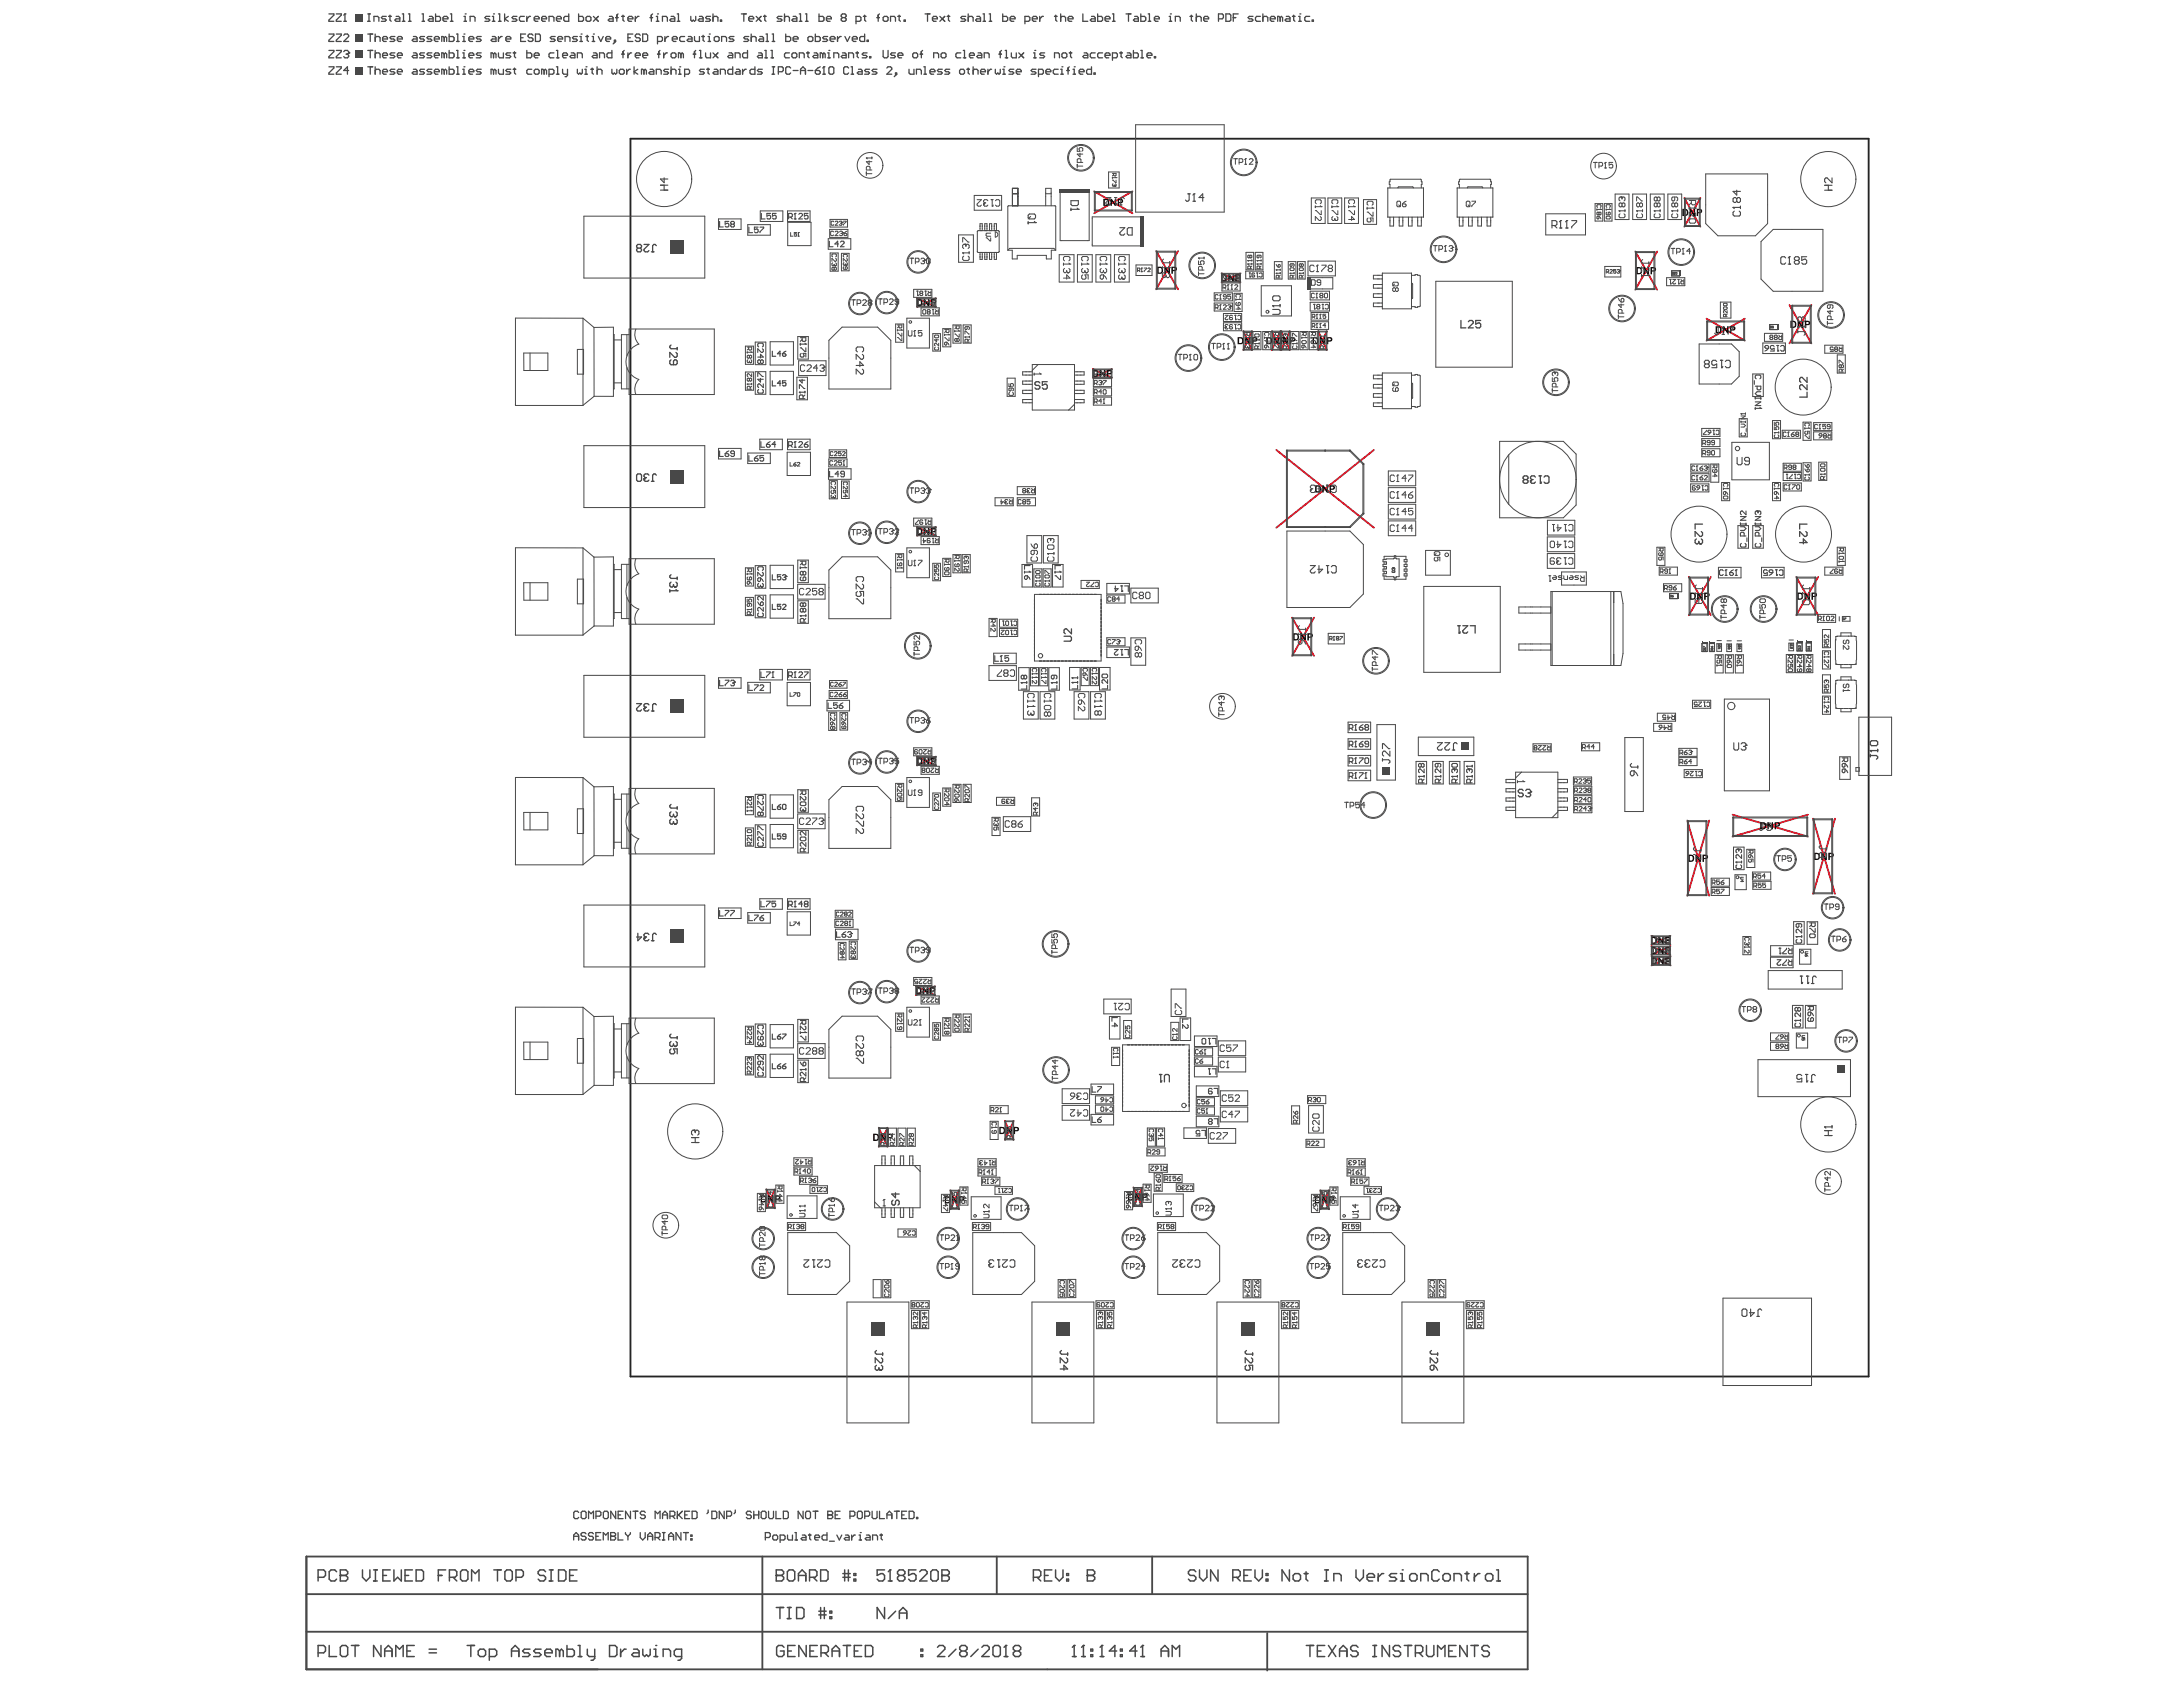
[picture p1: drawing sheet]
<svg xmlns="http://www.w3.org/2000/svg" width="279mm" height="216mm" viewBox="0 0 279 216" stroke-linecap="round" stroke-linejoin="round" font-family="sans-serif">
<g fill="none" stroke="#ee0e22" stroke-width=".24">
<path d="M117.4 38.2l2.4 1.1M119.8 38.2l-2.4 1.1M140 24.5l4.9 2.8M144.9 24.5l-4.9 2.8M148 32.1l2.8 4.9M150.8 32.1l-2.8 4.9M156.3 35l2.5 1.1M158.8 35l-2.5 1.1M209.3 32.2l2.8 4.9M212.1 32.2l-2.8 4.9M215.6 25.3l2 3.7M217.6 25.3l-2 3.7"/>
<path d="M229 39l2.8 4.9M231.8 39l-2.8 4.9M139.9 47.2l2.4 1.2M142.3 47.2l-2.4 1.2M159.1 42.4l1.2 2.4M160.3 42.4l-1.2 2.4M162.8 42.4l1.1 2.4M163.4 57.6l12.4 9.9M163.9 42.4l-1.1 2.4M164 42.4l1.1 2.4M165.1 42.4l-1.1 2.4M168.7 42.4l1.1 2.4"/>
<path d="M169.8 42.4l-1.1 2.4M175.8 57.6l-12.4 9.9M218.4 40.8l4.9 2.8M223.3 40.8l-4.9 2.8M117.4 67.4l2.4 1.2M119.8 67.4l-2.4 1.2M165.4 79l2.8 4.9M168.2 79l-2.8 4.9M216.2 73.8l2.8 4.9M219 73.8l-2.8 4.9M229.9 73.8l2.8 4.9M232.7 73.8l-2.8 4.9"/>
<path d="M117.4 96.8l2.4 1.2M119.8 96.8l-2.4 1.2M211.4 119.8l2.4 1.1M213.8 119.8l-2.4 1.1M216 105l2.8 9.6M218.8 105l-2.8 9.6M221.8 104.3l9.6 2.8M231.4 104.3l-9.6 2.8M232.1 104.8l2.8 9.6M234.9 104.8l-2.8 9.6M117.2 126.2l2.5 1.2M119.7 126.2l-2.5 1.2"/>
<path d="M211.4 121.1l2.4 1.1M211.4 122.4l2.4 1.2M213.8 121.1l-2.4 1.1M213.8 122.4l-2.4 1.2M98.1 152.2l1.1 2.4M99.2 152.2l-1.1 2.4M112.5 144.3l1.1 2.5M113.6 144.3l-1.1 2.5M121.6 152.3l1.2 2.5M122.8 152.3l-1.2 2.5M128.6 143.4l1.1 2.5M129.7 143.4l-1.1 2.5"/>
<path d="M145.1 152l1.1 2.4M146.2 152l-1.1 2.4M169 152.3l1.1 2.5M170.1 152.3l-1.1 2.5"/>
</g>
<g fill="#000">
<path d="M118.2 38.3h.2l.4 .6v-.6h.1v.9h-.1l-.4-.6v.6h-.2zM142.1 25.4h.2l.4 .7v-.7h.1v.9h-.1l-.4-.5v.5h-.2zM149 34.1h.2l.4 .6v-.6h.1v.9h-.2l-.3-.6v.6h-.2zM157.2 35.1h.2l.4 .6v-.6h.1v.9h-.2l-.3-.6v.6h-.2zM210.4 34.2h.1l.4 .6v-.6h.2v.9h-.2l-.4-.6v.6h-.1zM216.2 26.7h.2l.4 .6v-.6h.2v.9h-.2l-.4-.6v.6h-.2zM140.7 47.3h.2l.4 .7v-.7h.2v.9h-.2l-.4-.6v.6h-.2zM159.3 43.2h.2l.4 .6v-.6h.2v.9h-.2l-.4-.6v.6h-.2zM163 43.2h.2l.3 .6v-.6h.2v.9h-.2l-.3-.6v.6h-.2zM164.2 43.2h.1l.4 .6v-.6h.2v.9h-.2l-.4-.6v.6h-.1zM168.9 43.2h.2l.4 .6v-.6h.1v.9h-.2l-.3-.6v.6h-.2zM220.5 41.8h.2l.4 .5v-.5h.1v.9h-.1l-.4-.6v.6h-.2z"/>
<path d="M230.1 41h.2l.3 .7v-.7h.2v1h-.2l-.4-.6v.6h-.1zM118.2 67.6h.2l.4 .6v-.6h.1v.9h-.1l-.4-.6v.6h-.2zM169.2 62.1h.2l.4 .6v-.6h.2v.9h-.2l-.4-.6v.6h-.2zM217.2 75.8h.2l.4 .7v-.7h.1v1h-.2l-.3-.7v.7h-.2zM231 75.8h.1l.4 .7v-.7h.2v1h-.2l-.4-.7v.7h-.1zM118.2 96.9h.2l.4 .7v-.7h.1v1h-.1l-.4-.6v.6h-.2zM166.4 81h.2l.4 .7v-.7h.1v1h-.1l-.4-.6v.6h-.2zM217 109.4h.2l.3 .6v-.6h.2v.9h-.2l-.3-.6v.6h-.2zM226.2 105.2h.2l.4 .6v-.6h.1v.9h-.1l-.4-.6v.6h-.2zM233.1 109.1h.2l.4 .7v-.7h.1v1h-.2l-.3-.6v.6h-.2zM118.1 126.3h.2l.3 .7v-.7h.2v1h-.2l-.3-.6v.6h-.2zM212.2 119.9h.2l.4 .6v-.6h.1v.9h-.1l-.4-.6v.6h-.2z"/>
<path d="M212.2 121.2h.2l.4 .6v-.6h.1v.9h-.1l-.4-.6v.6h-.2zM212.2 122.5h.2l.4 .6v-.6h.2v1h-.2l-.4-.7v.7h-.2zM98.3 153h.2l.3 .6v-.6h.2v.9h-.2l-.3-.6v.6h-.2zM112.7 145.1h.1l.4 .6v-.6h.2v.9h-.2l-.4-.6v.6h-.1zM121.8 153.1h.2l.4 .6v-.6h.2v.9h-.2l-.4-.6v.6h-.2zM128.8 144.2h.2l.4 .6v-.6h.1v.9h-.1l-.4-.6v.6h-.2zM145.3 152.7h.2l.3 .6v-.6h.2v1h-.2l-.3-.6v.6h-.2zM169.2 153.1h.2l.3 .6v-.6h.2v.9h-.2l-.3-.6v.6h-.2z"/>
<path d="M117.3 38.3h.4l.3 .1 .1 .5-.2 .2-.6 .1zM117.5 38.4v.6h.2l.2-.1-.1-.4z"/>
<path d="M119.1 38.3h.6l.1 .2v.3h-.5v.4h-.2zM119.3 38.4v.3h.2a.15 .15 0 0 0 .1-.2 .15 .15 0 0 0-.2-.1z"/>
<path d="M141.2 25.4l.6 .1 .2 .3-.1 .3a.33 .33 0 0 1-.3 .2h-.4zM141.4 25.6v.6h.3l.1-.1v-.3l-.1-.2z"/>
<path d="M143.1 25.4h.4a.29 .29 0 0 1 .2 .4 .29 .29 0 0 1-.4 .2h-.1v.3h-.1zM143.2 25.6v.3h.1a.18 .18 0 0 0 .3-.2 .16 .16 0 0 0-.3-.1z"/>
<path d="M148.1 34.1l.6 .1 .2 .3v.2a.37 .37 0 0 1-.5 .3h-.3zM148.3 34.3v.6h.3l.1-.3a.22 .22 0 0 0-.3-.3z"/>
<path d="M149.9 34.1h.5l.2 .3-.1 .3h-.4v.3h-.2zM150.1 34.3v.2h.1a.15 .15 0 0 0 .2-.1 .15 .15 0 0 0-.2-.1z"/>
<path d="M156.3 35.1h.5l.1 .1 .2 .4-.2 .4h-.6zM156.5 35.2v.7l.3-.1 .1-.2-.1-.3z"/>
<path d="M158.1 35.1h.5l.2 .2-.1 .3-.4 .1v.3h-.2zM158.3 35.2v.3h.1a.13 .13 0 0 0 .2-.1 .13 .13 0 0 0-.1-.1z"/>
<path d="M209.4 34.2h.5l.2 .2 .1 .3-.2 .3-.6 .1zM209.6 34.3v.6h.3l.1-.1v-.4z"/>
<path d="M211.3 34.2h.5l.2 .2-.2 .3h-.4v.4h-.1zM211.4 34.3v.3h.1a.16 .16 0 0 0 .3-.1 .18 .18 0 0 0-.3-.2z"/>
<path d="M215.3 26.7h.4l.3 .2 .1 .4-.2 .3h-.6zM215.5 26.9v.6h.3l.1-.2v-.3z"/>
<path d="M217.2 26.7h.5l.2 .2-.1 .3-.5 .1v.3h-.1zM217.3 26.9v.3h.2a.15 .15 0 0 0 .2-.2 .16 .16 0 0 0-.3-.1z"/>
<path d="M139.8 47.3h.5l.2 .1 .1 .4-.2 .4h-.6zM140 47.5v.6h.3l.1-.1v-.4l-.1-.1z"/>
<path d="M141.7 47.3l.5 .1a.29 .29 0 0 1 .1 .3 .29 .29 0 0 1-.3 .2h-.1v.3h-.2zM141.9 47.5v.3l.1-.1a.14 .14 0 0 0 .2-.1 .16 .16 0 0 0-.3-.1z"/>
<path d="M158.4 43.2h.5h.2l.1 .4-.2 .4-.6 .1zM158.6 43.3v.6h.3l.1-.3-.1-.2z"/>
<path d="M160.2 43.2h.5l.2 .1-.1 .4h-.4v.4h-.2zM160.4 43.3v.3h.2a.13 .13 0 0 0 .2-.1 .14 .14 0 0 0-.2-.2z"/>
<path d="M162.1 43.2h.4l.3 .1v.4l-.1 .3-.6 .1zM162.3 43.3v.6h.3v-.3a.26 .26 0 0 0-.1-.3 .26 .26 0 0 0-.2 0z"/>
<path d="M163.3 43.2h.4l.2 .1 .1 .4-.1 .3-.6 .1zM163.4 43.3v.6h.4v-.3a.26 .26 0 0 0-.1-.3 .26 .26 0 0 0-.3 0z"/>
<path d="M163.9 43.2h.4a.3 .3 0 0 1 .3 .3 .3 .3 0 0 1-.4 .2h-.1v.4h-.2zM164.1 43.3v.3h.2a.15 .15 0 0 0 .1-.2 .15 .15 0 0 0-.2-.1z"/>
<path d="M165.1 43.2h.4a.3 .3 0 0 1 .3 .3 .3 .3 0 0 1-.4 .2h-.1v.4h-.2zM165.3 43.3v.3h.2a.15 .15 0 0 0 .1-.2 .15 .15 0 0 0-.2-.1z"/>
<path d="M168 43.2h.5l.2 .1v.4l-.1 .3-.6 .1zM168.2 43.3v.6h.3l.1-.3a.26 .26 0 0 0-.1-.3 .26 .26 0 0 0-.3 0z"/>
<path d="M169.8 43.2h.4a.3 .3 0 0 1 .3 .3 .3 .3 0 0 1-.4 .2h-.1v.4h-.2zM170 43.3v.3h.2a.15 .15 0 0 0 .1-.2 .15 .15 0 0 0-.2-.1z"/>
<path d="M219.6 41.8h.5h.1l.1 .5-.1 .3-.6 .1zM219.8 41.9v.6h.3l.1-.4-.2-.2z"/>
<path d="M221.4 41.8h.6l.1 .1-.1 .4h-.4v.4h-.2zM221.6 41.9v.3h.1a.15 .15 0 0 0 .2-.2 .15 .15 0 0 0-.2-.1z"/>
<path d="M229.2 41h.4l.2 .2 .1 .5-.1 .2-.6 .1zM229.3 41.2v.6h.3l.1-.1v-.3l-.1-.2z"/>
<path d="M231 41l.5 .1 .2 .2-.1 .3h-.4v.4h-.2zM231.2 41.2v.3h.1a.15 .15 0 0 0 .2-.2 .15 .15 0 0 0-.2-.1z"/>
<path d="M117.3 67.6h.4l.3 .1 .1 .4-.2 .3-.6 .1zM117.5 67.7v.6h.2l.2-.1-.1-.4z"/>
<path d="M119.1 67.6h.6l.1 .2v.2l-.5 .1v.4h-.2zM119.3 67.7v.3h.2a.15 .15 0 0 0 .1-.2 .15 .15 0 0 0-.2-.1z"/>
<path d="M168.3 62.1h.4l.3 .2 .1 .4-.2 .3h-.6zM168.5 62.3v.6h.3l.1-.2v-.3z"/>
<path d="M170.2 62.1h.5l.2 .2-.1 .3-.5 .1v.3h-.1zM170.3 62.3v.2h.2a.15 .15 0 0 0 .2-.1 .16 .16 0 0 0-.3-.1z"/>
<path d="M216.3 75.8l.5 .1 .2 .1 .1 .4-.2 .3-.6 .1zM216.5 76v.6h.2l.2-.2-.1-.3z"/>
<path d="M218.1 75.8l.6 .1 .1 .2-.1 .3h-.4v.4h-.2zM218.3 76v.3h.1a.16 .16 0 0 0 .2-.2 .16 .16 0 0 0-.2-.1z"/>
<path d="M230 75.8l.5 .1 .2 .1 .1 .4-.2 .3-.6 .1zM230.2 76v.6h.3l.1-.2v-.3z"/>
<path d="M231.9 75.8l.5 .1 .2 .2-.2 .3h-.4v.4h-.1zM232 76v.3h.1a.18 .18 0 0 0 .3-.2 .16 .16 0 0 0-.3-.1z"/>
<path d="M117.3 96.9h.4l.3 .2 .1 .4-.2 .3-.6 .1zM117.5 97.1v.6h.2l.2-.1-.1-.4z"/>
<path d="M119.1 96.9l.6 .1 .1 .2v.2l-.5 .1v.4h-.2zM119.3 97.1v.3h.2a.15 .15 0 0 0 .1-.2 .15 .15 0 0 0-.2-.1z"/>
<path d="M165.5 81l.5 .1 .2 .1 .1 .4-.2 .3-.6 .1zM165.7 81.2v.6h.3l.1-.2v-.3z"/>
<path d="M167.3 81l.6 .1 .1 .2-.1 .3h-.4v.4h-.2zM167.5 81.2v.3h.1a.18 .18 0 0 0 .3-.2 .16 .16 0 0 0-.3-.1z"/>
<path d="M211.3 119.9h.4l.3 .1 .1 .5-.2 .2-.6 .1zM211.5 120v.6h.2l.2-.1-.1-.4z"/>
<path d="M216.1 109.4h.5l.2 .2v.3l-.1 .3-.6 .1zM216.3 109.5v.6h.2l.1-.1v-.4z"/>
<path d="M217.9 109.4h.5l.2 .2-.1 .3h-.4v.4h-.2zM218.1 109.5v.3h.1a.15 .15 0 0 0 .2-.1 .15 .15 0 0 0-.2-.2z"/>
<path d="M225.3 105.2h.5l.2 .1v.5l-.1 .3h-.6zM225.5 105.4v.6h.3l.1-.5-.1-.1z"/>
<path d="M227.1 105.2h.4a.29 .29 0 0 1 .3 .4 .29 .29 0 0 1-.4 .2h-.1v.3h-.2zM227.3 105.4v.2h.1a.15 .15 0 0 0 .2-.1 .15 .15 0 0 0-.2-.1z"/>
<path d="M232.2 109.1l.5 .1 .2 .1v.4l-.1 .3-.6 .1zM232.4 109.3v.6h.2l.2-.2-.1-.3z"/>
<path d="M234 109.1l.5 .1 .2 .2-.1 .3h-.4v.4h-.2zM234.2 109.3v.3h.1a.15 .15 0 0 0 .2-.2 .15 .15 0 0 0-.2-.1z"/>
<path d="M117.2 126.3h.4l.3 .2v.4l-.1 .3-.6 .1zM117.4 126.5v.6h.2l.1-.1v-.4z"/>
<path d="M119 126.3l.5 .1 .2 .2-.1 .2-.4 .1v.4h-.2zM119.2 126.5v.3h.1a.15 .15 0 0 0 .2-.2 .15 .15 0 0 0-.2-.1z"/>
<path d="M211.3 121.2h.4l.3 .1 .1 .5-.2 .3h-.6zM211.5 121.4v.6h.2l.2-.2-.1-.3z"/>
<path d="M211.3 122.5h.4l.3 .2 .1 .4-.2 .3-.6 .1zM211.5 122.7v.6h.3l.1-.2v-.3z"/>
<path d="M213.1 119.9h.6l.1 .2v.3l-.5 .1v.3h-.2zM213.3 120v.3h.2a.15 .15 0 0 0 .1-.2 .15 .15 0 0 0-.2-.1z"/>
<path d="M213.1 121.2h.6l.1 .2v.3l-.5 .1v.3h-.2zM213.3 121.4v.2h.2a.15 .15 0 0 0 .1-.1 .15 .15 0 0 0-.2-.1z"/>
<path d="M213.2 122.5l.5 .1 .2 .1-.1 .3-.5 .1v.4h-.1zM213.3 122.7v.3h.2a.15 .15 0 0 0 .2-.2 .16 .16 0 0 0-.3-.1z"/>
<path d="M97.4 153h.5l.1 .1 .1 .4-.1 .3-.6 .1zM97.5 153.1v.6h.3l.1-.1v-.3l-.1-.2z"/>
<path d="M99.2 153h.5l.2 .3-.1 .2h-.4v.4h-.2zM99.4 153.1v.3h.1a.14 .14 0 0 0 .2-.2 .14 .14 0 0 0-.2-.1z"/>
<path d="M111.8 145.1h.5l.1 .1 .1 .5-.1 .3h-.6zM111.9 145.3v.5h.3l.1-.1v-.4z"/>
<path d="M113.6 145.1h.5l.2 .2-.1 .3-.4 .1v.3h-.2zM113.8 145.3v.2h.1a.15 .15 0 0 0 .2-.2 .15 .15 0 0 0-.2 0z"/>
<path d="M120.9 153.1h.5l.2 .2 .1 .3-.2 .3-.6 .1zM121.1 153.3v.5h.3l.1-.2v-.2l-.2-.1z"/>
<path d="M122.7 153.1h.6l.2 .3-.2 .2-.4 .1v.3h-.2zM122.9 153.3v.2h.2a.14 .14 0 0 0 .1-.2 .14 .14 0 0 0-.2 0z"/>
<path d="M127.9 144.2h.5l.2 .2 .1 .4-.2 .3h-.6zM128.1 144.4v.6h.3l.1-.2v-.3l-.2-.1z"/>
<path d="M129.7 144.2h.6l.1 .3-.1 .3h-.4v.3h-.2zM129.9 144.4v.2h.2a.14 .14 0 0 0 .1-.1 .14 .14 0 0 0-.2-.1z"/>
<path d="M144.4 152.7l.5 .1 .1 .1 .1 .4-.1 .3-.6 .1zM144.5 152.9v.6h.3l.1-.1v-.4l-.1-.1z"/>
<path d="M146.2 152.7l.5 .1 .2 .2-.1 .3h-.4v.4h-.2zM146.4 152.9v.3h.1a.14 .14 0 0 0 .2-.2 .14 .14 0 0 0-.2-.1z"/>
<path d="M168.3 153.1h.5l.2 .2v.3l-.1 .3-.6 .1zM168.4 153.3v.5h.3l.1-.2v-.2l-.1-.1z"/>
<path d="M170.1 153.1h.5l.2 .3-.1 .2-.4 .1v.3h-.2zM170.3 153.3v.2h.1a.14 .14 0 0 0 .2-.2 .14 .14 0 0 0-.2 0z"/>
</g>
<path d="M80.7 17.8h158.5v158.4h-158.5z" fill="none" stroke="#242424" stroke-width=".24"/>
<g fill="none" stroke="#484848" stroke-width=".13">
<path d="M145.3 16h11.4v11.1h-11.4zM74.7 27.7h15.5v7.9h-15.5zM92 28h2.8v1.4h-2.8zM95.7 28.7h2.9v1.4h-2.9zM97.3 27h2.9v1.3h-2.9zM100.8 27h2.9v1.3h-2.9zM100.8 28.5h3v2.9h-3zM106 30.5h2.9v1.4h-2.9zM106.2 29.4h2.3v1h-2.3zM106.2 28.1h2.3v1h-2.3zM106.3 32.4h1v2.3h-1zM107.7 32.4h1v2.3h-1z"/>
<path d="M116.9 37h2.4v1.1h-2.4zM117.4 38.2h.1l-.1 1.1zM117.4 39.2h2.4l-2.4 .1zM117.4 38.2h2.4l-2.4 .1zM117.9 39.4h2.3v1h-2.3zM119.7 38.2h.1l-.1 1.1zM122.7 30.1h1.9v3.5h-1.9zM124.7 25h3.5v1.9h-3.5zM125.1 29.6v2.6M125.2 32.3h2.6M125.2 29.5h2.6M125.4 29.5v-.9h.3v.9"/>
<path d="M125.4 32.3v.9h.3v-.9M126 29.5v-.9h.3v.9M126 32.3v.9h.3v-.9M126.6 32.3v.9h.3v-.9M126.6 29.5v-.9h.3v.9M127.3 32.3v.9h.2v-.9M127.3 29.5v-.9h.2v.9M127.4 29.7v.6M127.9 29.6h.1M127.9 32.2h.1M127.9 29.6v2.6M129 32h.6v1.1h.6v-.4h3.7v.4h.7v-1.1h.5"/>
<path d="M129 32v-5.6l.1-.1h6v.1v5.6M129 32l.2-.2h5.7l.2 .2M129.6 26.3v-2.2h.7v2.2M129.6 24.8h.7M133.8 26.3v-2.2h.7v2.2M133.8 24.8h.7M135.6 32.6h1.9v3.5h-1.9zM135.7 24.5v6.3h3.7v-6.3M137.9 32.6h1.9v3.5h-1.9zM140.1 24.5l.1 .1-.1 2.4zM140.1 26.9h4.8l-4.8 .1zM140.1 24.5l4.8 .1h-4.8z"/>
<path d="M140.3 32.6h1.9v3.5h-1.9zM141.9 22h1.3v2.1h-1.3zM142.6 32.6h1.9v3.5h-1.9zM144.8 24.5l.1 .1v2.4zM145.4 33.9h2v1.4h-2zM146.1 27.8h-6.3v3.7h6.3M148 32.2h.1v4.8zM148 36.9h2.5l-2.4 .1zM148 32.2h2.5l-2.4 .1zM150.4 32.2h.1l-.1 4.8zM155.4 38.8h2.3v1h-2.3zM155.4 37.5h2.3v1h-2.3z"/>
<path d="M156.4 35v1.1zM156.4 36l2.4 .1h-2.4zM156.4 35h2.4l-2.4 .1zM156.4 36.2h2.3v1h-2.3zM158 37.5h1v2.4h-1zM158.7 35h.1l-.1 1.1zM159.4 34.7h2.3v1h-2.3zM159.5 32.3h1v2.2h-1zM160.7 32.3h.9v2.2h-.9zM161.4 36.6h3.9v3.8h-3.9zM163.1 33.5h1v2.2h-1zM164.9 33.5h1v2.2h-1z"/>
<path d="M166.1 33.5h.9v2.2h-.9zM167.4 33.4h3.5v1.9h-3.5zM167.5 35.5h3.1v1.5h-3.1M167.7 37.3h2.5v1.1h-2.5zM167.7 38.7h2.5v1.1h-2.5zM167.8 40h2.2v1h-2.2zM167.8 25.3h1.8v3.3h-1.8zM170 25.3h1.7v3.3h-1.7zM172.1 25.3h1.8v3.3h-1.8zM174.5 25.5h1.7v3.2h-1.7zM176.9 35.2h-1.1v.5h1.1M176.9 36.4h-1.1v.5h1.1"/>
<path d="M176.9 37.6h-1.1v.5h1.1M176.9 38.8h-1.1v.4h1.1M176.9 35h.1M176.9 35v4.5M176.9 39.5h3.8M176.9 35h3.8M176.9 39.5h.1M177.6 24.1h4.6M177.6 24.1h.1M177.6 24.1v3.7M177.6 27.8h4.6M177.6 27.8h.1"/>
<path d="M177.9 27.8v1.1h.5v-1.1M177.9 23v.3h-.1l.1 .8M178 22.9h3.8M178.9 24v.1M179 23.9h1.8M179.1 27.8v1.1h.4v-1.1M180.3 27.8v1.1h.4v-1.1M180.6 39.5h.1M180.7 35.2h.4v-.1l.6 .1M180.7 39.2h.4v.1l.6-.1M180.7 38.2h.1M180.7 36.3h.1"/>
<path d="M180.7 35h-.1M180.7 35v4.5M180.8 36.4v1.7M180.9 24v.1M181.4 27.8v1.1h.5v-1.1M181.8 35.3v3.8M181.9 23v.3h.1l-.1 .8M182.2 27.8h.1M182.2 24.1h.1M182.2 24.1v3.7M183.8 36h9.8v11h-9.8zM186.5 24.1h4.6"/>
<path d="M186.5 24.1h.1M186.5 24.1v3.7M186.5 27.8h4.6M186.5 27.8h.1M186.8 27.8v1.1h.4v-1.1M186.8 23v.3h-.1l.1 .8M186.9 22.9h3.8M187.8 24v.1M187.9 23.9h1.8M188 27.8v1.1h.4v-1.1M189.1 27.8v1.1h.5v-1.1M189.8 24v.1"/>
<path d="M190.3 27.8v1.1h.5v-1.1M190.8 23v.3h.1l-.1 .8M191.1 27.8h.1M191.1 24.1h.1M191.1 24.1v3.7M197.8 27.4h5.1v2.7h-5.1zM204.2 26.1h.9v2.2h-.9zM205.3 26.1h1v2.2h-1zM205.4 34.1h2v1.3h-2zM206.7 24.8h1.8v3.3h-1.8zM209 24.8h1.7v3.3h-1.7zM209.3 32.2l.1 .1v4.8z"/>
<path d="M209.3 37h2.5l-2.4 .1zM209.3 32.2l2.5 .1h-2.4zM211.2 24.8h1.8v3.3h-1.8zM211.7 32.2l.1 .1-.1 4.8zM213.3 35.5h2.3v1.1h-2.3zM213.5 24.8h1.7v3.3h-1.7zM214 34.7h1v.6h-1zM215.6 25.4h.1v3.6zM215.6 28.9h2l-1.9 .1zM215.6 25.4h2l-1.9 .1zM217.5 25.4h.1l-.1 3.6zM218.3 22.3h7.9v6.3l-1.5 1.6h-4.8l-1.6-1.6z"/>
<path d="M220.2 38.7h1.3v2h-1.3zM225.4 30.9l1.6-1.5h6.3v7.9h-6.3l-1.6-1.6zM229.3 39.1h.1v4.8zM229.3 39.1h2.5l-2.4 .1zM231.7 39.1h.1v4.8zM66 40.7h8.6v11.2h-8.6zM67 45.2h3.1v2.2h-3.1zM67.8 45.2v2.2M73.9 44.7v3.2h.8v-3.2h-.8M74.6 40.7l1.4 1.2M74.7 57h15.5v8h-15.5zM76 41.9v8.8"/>
<path d="M76 41.9h2.5v8.8h-2.5M76 50.7l-1.4 1.2M78.5 42.8h.1v7h-.1M78.6 49h.9M78.6 43.5h.9M80.2 42.8v2.8M80.2 47v2.8M80.5 42.8h-1v7h1M80.5 42.1h10.9v8.4h-10.9zM92 57.4h2.8v1.3h-2.8zM95.4 47.6h1v2.3h-1zM95.4 44.3h1v2.3h-1z"/>
<path d="M95.7 58h2.9v1.3h-2.9zM96.7 47.6h1.3v2.9h-1.3zM96.7 43.8h1.3v2.9h-1.3zM97.2 56.2h2.9v1.4h-2.9zM98.6 43.7h3v3h-3zM98.6 47.5h3v3h-3zM100.7 57.9h3v3h-3zM100.8 56.2h2.9v1.4h-2.9zM102 48.3h1.3v2.9h-1.3zM102.1 43.1h1.4v2.9h-1.4zM102.2 46.2h3.5v1.9h-3.5zM106 60h2.9v1.3h-2.9z"/>
<path d="M106.1 58.7h2.3v1.1h-2.3zM106.1 43.6l1.7-1.7h4.5l1.7 1.7v6.2h-7.9zM106.1 57.6h2.3v1h-2.3zM114.6 41.5h1.1v2.3h-1.1zM116.1 40.7h2.9v3.8h-2.9zM119.4 42.7h1v2.2h-1zM120.7 42.1h1v2.3h-1zM122 41.6h1v2.3h-1zM123.3 41.6h1v2.3h-1zM128.9 48.4h1v2.3h-1zM132.1 51.1h-1.2v.4h1.2M132.1 47.6h-1.2v.4h1.2"/>
<path d="M132.1 48.8h-1.2v.4h1.2M132.1 49.9h-1.2v.5h1.2M132.1 46.7h5.4v5.8h-5.4zM132.9 46.7l-.8 .7M137.5 51.1h1.3v.4h-1.3M137.5 49.9h1.3v.5h-1.3M137.5 48.8h1.3v.4h-1.3M137.5 47.6h1.3v.4h-1.3M137.5 51.7l-.7 .8M139.9 47.2l.1 .1-.1 1zM139.9 48.3h2.4h-2.4zM139.9 47.2l2.4 .1h-2.4z"/>
<path d="M139.9 48.5h2.4v1h-2.4zM139.9 49.6h2.4v1.1h-2.4zM139.9 50.8h2.4v1h-2.4zM142.2 47.2l.1 .1v1zM156.6 40.1h2.3v1h-2.3zM156.6 41.3h2.3v1h-2.3zM159.1 44.7l1.1 .1h-1zM159.1 42.4h1.1l-1 .1zM159.1 42.4h.1v2.4zM160.2 42.4v2.4zM160.4 42.4h1v2.4h-1zM161.6 42.4h1v2.4h-1z"/>
<path d="M162.8 44.7l1.1 .1h-1.1zM162.8 42.4h1.1l-1.1 .1zM162.8 42.4h.1l-.1 2.4zM163.8 42.4h.1v2.4zM164 42.4h.1l-.1 2.4zM164 44.7l1.1 .1h-1.1zM164 42.4h1.1l-1.1 .1zM164.7 57.6l.1 .1-.1 9.8zM164.7 57.6l8.1 .1h-8.1zM165 42.4h.1l-.1 2.4zM165.2 42.4h1v2.4h-1zM166.4 42.4h1v2.4h-1z"/>
<path d="M167.6 42.4h1v2.4h-1zM167.8 41.2h2.2v1h-2.2zM168.7 44.7l1.1 .1h-1zM168.7 42.4h1.1l-1 .1zM168.7 42.4h.1v2.4zM169.7 42.4h.1v2.4zM172.7 57.6l1.8 1.8zM174.5 59.3l.1 .1-.1 6.4zM176.9 51.6h-1.1v.4h1.1M176.9 50.4h-1.1v.4h1.1M176.9 49.2h-1.1v.5h1.1M176.9 48h-1.1v.5h1.1"/>
<path d="M176.9 47.7v.1M176.9 47.7v4.6M176.9 52.3h3.8M176.9 47.7h3.8M176.9 52.3h.1M180.6 52.3h.1M180.7 52h.4v.1l.6-.1M180.7 51h.1M180.7 48h.4v-.1l.6 .1M180.7 49h.1M180.7 47.7l-.1 .1M180.7 47.7v4.6"/>
<path d="M180.8 49.1v1.8M181.8 48.1v3.8M191.9 56.5h8.2l1.6 1.6v6.5l-1.6 1.7h-8.2zM193.1 58.2v6.3M216.4 59.4h2.3v1h-2.3zM217.5 44h4.1l1 1v3.2l-1 .9h-4.1zM217.8 54.8h2.3v1.1h-2.3zM217.8 56.1h2.3v1.1h-2.3zM217.8 57.4h2.3v1.1h-2.3zM218.5 41.1h.1l-.1 2.5zM218.5 43.5h4.8l-4.8 .1zM218.5 41.1h4.8l-4.8 .1z"/>
<path d="M219 59.4h1v2.3h-1zM221.7 56.6h4.8v4.8h-4.8zM222.6 53.6h1v2.3h-1zM223.2 41.1h.1l-.1 2.5zM224.3 47.9h1.4v2.8h-1.4zM225.6 43.9h2.9v1.3h-2.9zM225.8 42.7h2.4v1h-2.4zM226.5 41.5h1v.7h-1zM226.9 53.8h1v2.4h-1zM228.1 55.1h2.3v1h-2.3zM228.2 59.3h2.4v1h-2.4zM229.3 43.8l2.5 .1h-2.4z"/>
<path d="M230.8 59.2h1v2.4h-1zM230.8 54h1v2.4h-1zM232.1 55.3h2.4v1h-2.4zM232.1 54.1h2.4v1h-2.4zM232.8 59.1h1v2.4h-1zM233.6 44.2h2.3v1h-2.3zM235.2 45.4h1v2.3h-1zM67 74.6h3.1v2.2h-3.1zM67.8 74.6v2.2M73.9 74.1h.8v3.2h-.8zM74.6 70.1h-8.6v11.2h8.6M74.6 70.1v11.2"/>
<path d="M74.6 70.1l1.4 1.2M76 71.3v8.8M76 71.3h2.5v8.8h-2.5M78.5 72.2h.1v7h-.1M78.6 78.4h.9M78.6 72.9h.9M80.2 72.2v2.8M80.2 76.4v2.8M80.5 72.2h-1v7h1M80.5 71.5h10.9v8.4h-10.9zM95.4 72.7h1v2.3h-1zM95.4 76.5h1v2.3h-1z"/>
<path d="M96.7 72.4h1.3v2.9h-1.3zM96.7 76.2h1.3v2.9h-1.3zM98.6 72.3h3v3h-3zM98.6 76.1h3v3h-3zM102.1 74.8h3.5v1.9h-3.5zM102.1 76.9h1.4v2.9h-1.4zM102.1 71.7h1.4v2.9h-1.4zM106.1 72.9l1.7-1.6h4.5l1.7 1.6v6.3h-7.9zM106.1 61.5h1.1v2.3h-1.1zM107.7 61.6h1v2.2h-1zM114.6 70.9h1.1v2.3h-1.1zM116.1 70.1h2.9v3.8h-2.9z"/>
<path d="M116.9 66.3h2.4v1h-2.4zM117.4 67.5h.1l-.1 1.1zM117.4 68.5h2.4l-2.4 .1zM117.4 67.5h2.4h-2.4zM117.9 68.7h2.3v1h-2.3zM119.4 72.1h1v2.2h-1zM119.7 67.5h.1l-.1 1.1zM120.7 71.5h1v2.3h-1zM122 71h1v2.3h-1zM123.2 71h1v2.3h-1zM126.6 79.1h1v2.4h-1zM127.4 63.7h2.3v1h-2.3z"/>
<path d="M127.9 79.2h2.4v1.1h-2.4zM130.2 62.3h2.3v1h-2.3zM130.2 63.7h2.3v1h-2.3zM130.8 72.2h1.4v2.9h-1.4zM131.4 68.5h1.9v3.5h-1.9zM132.3 72.8h1v2.3h-1zM132.4 76.1h8.5v8.5h-8.5zM133.5 72.8h1v2.3h-1zM133.5 68.5h1.9v3.5h-1.9zM134.7 72.2h1.4v2.9h-1.4zM138.4 74.3h2.3v1h-2.3zM141.7 76.2h2.3v1h-2.3z"/>
<path d="M141.7 74.7h2.9v1.3h-2.9zM144.7 75.3h3.5v1.9h-3.5zM164.7 67.4l8.1 .1h-8.1zM164.7 68h8.1l1.7 1.7v6.3l-1.7 1.7h-8.1zM165.4 79.1h.1v4.8zM165.4 79.1h2.5l-2.4 .1zM167.8 79.1h.1l-.1 4.8zM172.7 67.4l1.8-1.7-1.7 1.8zM177 71.6h.4v-.1h1h.1v-.4h.1v.4h.5v2.3l-.5 .1v.3h-.1v-.3l-.1-.1h-1v-.1h-.4v-.3h.5l-.1-.3h-.4v-.3h.5l-.1-.3h-.4v-.3h.5l-.1-.3h-.4zM177.2 71.9v.3M177.2 72.5v.3M177.2 73.1v.3"/>
<path d="M177.2 73.7v.4h1.3M177.7 60.3h3.5v1.9h-3.5zM177.7 62.4h3.5v1.9h-3.5zM177.7 64.5h3.5v1.9h-3.5zM177.7 66.7h3.5v1.9h-3.5zM178.5 71.2h-1.3v.4M178.6 71.2h1.3v.4M179.7 72.2h.4v.3h-.4zM179.7 73.4h.4v.3h-.4zM179.7 72.8h.4v.3h-.4zM179.7 71.6h.4v.3h-.4zM179.9 71.9v.3"/>
<path d="M179.9 72.5v.3M179.9 73.1v.3M179.9 73.7v.4h-1.3M182.2 75h9.8v11h-9.8zM182.5 70.4h3.1v3.2h-3.1zM198 68.7h3.5v1.9h-3.5zM198 70.8h3.5v1.9h-3.5zM198.1 66.6h3.5v1.9h-3.5zM198.5 77.7h-4.1v.8h4.1M198.5 75.7h9l.2 1.5v6.4l-.2 1.6h-9zM198.7 75.7v9.5M199.9 73.2h3.1v1.7h-3.1z"/>
<path d="M206.2 75.7v9.5M206.5 75.7v9.5M212.1 70h1v2.4h-1zM212.4 72.6h2.3v1h-2.3zM212.9 74.7h2.3v1h-2.3zM213.7 76h1v.6h-1zM216.2 73.9h.1l-.1 4.8zM216.2 78.6l2.5 .1h-2.5zM216.2 73.9h2.5l-2.5 .1zM216.4 61.9h2.3v1.1h-2.3zM216.4 60.6h2.3v1.1h-2.3zM218.6 73.9h.1l-.1 4.8z"/>
<path d="M219.9 72.6h2.9v1.4h-2.9zM220.4 61.7h1v2.4h-1zM222.4 67.3h1.4v2.9h-1.4zM224.3 67.3h1.4v2.9h-1.4zM225.5 72.6h2.8v1.4h-2.8zM226.9 61.7h1v2.4h-1zM228.2 60.5h2.4v1h-2.4zM228.2 61.8h2.4v1h-2.4zM229.9 73.9h.1v4.8zM229.9 78.6l2.5 .1h-2.4zM229.9 73.9h2.5l-2.4 .1zM232.3 73.9h.1l-.1 4.8z"/>
<path d="M232.6 78.6h2.3v1.1h-2.3zM233.6 72.6h2.3v1h-2.3zM235.2 70h1v2.4h-1zM235.4 78.9v.6M235.8 78.9h1v.6h-1zM74.6 99.5h-8.6v11.2h8.6M74.6 99.5v11.2M74.6 99.5l1.4 1.2M74.7 86.4h15.5v8h-15.5zM76 80.1l-1.4 1.2M92 86.7h2.8v1.4h-2.8zM95.7 87.3h2.9v1.4h-2.9z"/>
<path d="M97.2 85.7h2.9v1.3h-2.9zM100.7 87.3h3v3h-3zM100.8 85.7h2.9v1.3h-2.9zM105.8 89.6h2.9v1.4h-2.9zM106.1 91.1h1v2.4h-1zM106.1 88.4h2.4v1h-2.4zM106.2 87.1h2.2v1h-2.2zM107.5 91.2h1v2.2h-1zM116.1 99.5h2.9v3.8h-2.9zM116.9 95.7h2.4v1h-2.4zM117.4 96.9h.1l-.1 1.1zM117.4 97.9h2.4l-2.4 .1z"/>
<path d="M117.4 96.9h2.4h-2.4zM117.9 98.1h2.3v1h-2.3zM119.7 96.9h.1l-.1 1.1zM126.6 85.2h3.5v1.9h-3.5zM127.2 83.6h2.9v1.3h-2.9zM127.9 80.4h2.4v1.1h-2.4zM130.4 85.4h1.3v2.9h-1.3zM131 88.5h1.9v3.5h-1.9zM131.9 85.4h1v2.4h-1zM133.1 85.4h1v2.4h-1zM133.1 88.5h1.9v3.5h-1.9zM134.2 85.4h1.4v2.9h-1.4z"/>
<path d="M136.9 85.4h1.3v2.9h-1.3zM137.5 88.5h1.9v3.5h-1.9zM138.4 85.4h1v2.3h-1zM139.6 85.4h1v2.3h-1zM139.6 88.5h1.9v3.5h-1.9zM140.7 85.4h1.4v2.9h-1.4zM141.7 81.6h2.3v1h-2.3zM141.7 82.8h2.9v1.4h-2.9zM144.7 81.6h1.9v3.5h-1.9zM165.4 83.8l2.5 .1h-2.4zM170 81.1h2v1.3h-2zM172.5 92.4h2.9v1.4h-2.9z"/>
<path d="M172.5 94.5h2.9v1.4h-2.9zM172.5 96.7h2.9v1.3h-2.9zM172.5 98.6h2.9v1.3h-2.9zM176.2 92.7h2.4v7.1h-2.4zM181.2 97.4h1.4v2.9h-1.4zM181.5 94.3h7.1v2.4h-7.1zM183.4 97.4h1.3v2.9h-1.3zM185.5 97.4h1.4v2.9h-1.4zM187.4 97.4h1.3v2.9h-1.3zM194 99.7h-1.2v.5h1.2M194 98.8h5.4v5.8h-5.4zM194.7 98.8l-.7 .8"/>
<path d="M196.2 95.2h2.3v1h-2.3zM198.5 82.4h-4.1v.8h4.1M199.4 99.7h1.2v.5h-1.2M201.4 99.4h2.3v1.1h-2.3zM202.4 95.1h2.3v1h-2.3zM208 94.4h2.3v9.5h-2.3zM211.6 92.6h2.4v1h-2.4zM212.1 91.3h2.4v1h-2.4zM214.9 95.8h2.3v1h-2.3zM214.9 97h2.3v1h-2.3zM215.6 98.5h2.3v1h-2.3zM216.6 89.6h2.4v1h-2.4z"/>
<path d="M217.8 82.4h.7v1h-.7zM218.8 82.4h.6v1h-.6zM219.5 83.8h1v2.3h-1zM219.7 82.4h.6v1h-.6zM219.8 82h.5M220.7 89.5h5.8v11.7h-5.8zM220.8 83.8h1.1v2.3h-1.1zM221 82.4h.6v1h-.6zM221 82h.6M222.1 83.8h1v2.3h-1zM222.3 82.4h.6v1h-.6zM222.3 82h.6"/>
<path d="M228.6 83.8h1.1v2.3h-1.1zM229 82.3h.6v1h-.6zM229 81.9h.5M229.8 83.8h1v2.3h-1zM230 82.3h.6v1h-.6zM231 83.8h1v2.3h-1zM231.2 82.3h.6v1h-.6zM233.3 83.3h1v2.3h-1zM233.3 80.6h1v2.3h-1zM233.3 86.4h1v2.3h-1zM233.3 89.1h1v2.3h-1zM234.9 82v2.5"/>
<path d="M234.9 87.6v2.5M235 84.5v.5h.1M235 90.1v.5h.1M235 87.5h-.1M235 81.8l-.1 .1M235 85h.1M235 90.6l.1 .1M235.1 81.5h-.1v.5M235.1 90.7h.8M235.1 87.1h-.1M235.1 87h.8M235.1 87.1h-.1v.5"/>
<path d="M235.1 85h.8M235.1 81.4l-.1 .1M235.1 81.4h.8M235.5 96.9h1.3v2.8h-1.3zM235.6 81.4v-.4h1.3v.4M235.6 85v.5h1.3v-.5M235.6 87v-.4h1.3v.4M235.6 90.7v.4h1.3v-.4M236 90.7h.6M236 87h1.4M236 85h.6M236 81.4h1.4"/>
<path d="M236.6 90.7h.8M236.6 85h.8M237.4 81.5h.2v.5M237.4 87.1h.2v.5M237.4 87.1h.1M237.4 81.4l.1 .1M237.5 85h-.1M237.5 90.6l-.1 .1M237.5 98.2h.5v.5h-.5zM237.6 84.5v.5h-.2M237.6 90.1v.5h-.2M237.6 82v2.5"/>
<path d="M237.6 87.6v2.5M237.9 91.8h4.2v7.4h-4.2zM67 104h3.1v2.2h-3.1zM67.8 104v2.2M73.9 103.5h.8v3.2h-.8zM74.7 115.8h15.5v7.9h-15.5zM76 100.7v8.8M76 100.7h2.5v8.8h-2.5l-1.4 1.2M78.5 101.6h.1v7h-.1M78.6 107.8h.9M78.6 102.3h.9M80.2 101.6v2.8"/>
<path d="M80.2 105.8v2.8M80.5 101.6h-1v7h1M80.5 100.9h10.9v8.4h-10.9zM92 116.2h2.8v1.4h-2.8zM95.4 101.9h1v2.4h-1zM95.4 106h1v2.3h-1zM95.7 116.8h2.9v1.3h-2.9zM96.7 101.7h1.3v2.8h-1.3zM96.7 105.6h1.3v2.9h-1.3zM97.2 115h2.9v1.4h-2.9zM98.6 101.7h3v3h-3zM98.6 105.5h3v3h-3z"/>
<path d="M100.7 116.7h3v3h-3zM100.8 115h2.9v1.4h-2.9zM102.1 104.2h3.5v1.9h-3.5zM102.1 106.3h1.4v2.9h-1.4zM102.1 101.1h1.4v2.9h-1.4zM106.1 102.3l1.7-1.6h4.5l1.7 1.6v6.3h-7.9zM106.9 117.7h2.3v1h-2.3zM106.9 116.5h2.2v1h-2.2zM106.9 118.9h2.9v1.4h-2.9zM114.6 100.3h1.1v2.3h-1.1zM119.4 101.5h1v2.2h-1zM120.7 100.8h1v2.4h-1z"/>
<path d="M122 100.4h1v2.3h-1zM123.3 100.4h1v2.3h-1zM127 104.6h1v2.3h-1zM127.5 102h2.4v1.1h-2.4zM128.4 104.5h3.5v1.9h-3.5zM132 102.1h1.1v2.3h-1.1zM194 102.1h-1.2v.4h1.2M194 103.3h-1.2v.4h1.2M194 100.9h-1.2v.5h1.2M199.4 102.1h1.2v.4h-1.2M199.4 103.3h1.2v.4h-1.2M199.4 100.9h1.2v.5h-1.2"/>
<path d="M199.4 103.9l-.8 .7M201.4 100.6h2.3v1h-2.3zM201.4 101.8h2.3v1.1h-2.3zM201.4 103h2.3v1h-2.3zM211.4 119.8h.1l-.1 1.1zM211.4 119.8h2.4l-2.4 .1zM213.7 119.8h.1l-.1 1.1zM216 105.1h.1l-.1 9.5zM216 114.5l2.5 .1h-2.5zM216 105.1h2.5l-2.5 .1zM218.4 105.1h.1l-.1 9.5zM219 112.4h2.3v1h-2.3z"/>
<path d="M219 113.6h2.3v1h-2.3zM221.8 104.6h.1l-.1 2.4zM221.8 106.9l9.6 .1h-9.6zM221.8 104.6h9.6l-9.6 .1zM221.9 108.4h1.3v2.9h-1.3zM222.1 111.9h1.4v2h-1.4zM223.1 119.9h1v2.3h-1zM223.6 108.7h1v2.3h-1zM224.3 111.6h2.3v1h-2.3zM224.3 112.8h2.4v1h-2.4zM229.6 117.9h1.3v2.9h-1.3zM231.3 104.6h.1l-.1 2.4z"/>
<path d="M231.3 118h1.3v2.9h-1.3zM232.1 104.8l.1 .1-.1 9.5zM232.1 114.3h2.5l-2.5 .1zM232.1 104.8l2.5 .1h-2.5zM234.5 104.8l.1 .1-.1 9.5zM66 128.9h8.6v11.2h-8.6zM67 133.4h3.1v2.2h-3.1zM67.8 133.4v2.2M73.9 132.9h.8v3.2h-.8zM74.6 128.9l1.4 1.2M76 130.1v8.8M76 130.1h2.5v8.8h-2.5"/>
<path d="M76 138.9l-1.4 1.2M78.5 131h.1v7h-.1M78.6 137.2h.9M78.6 131.7h.9M80.2 131v2.8M80.2 135.2v2.8M80.5 131h-1v7h1M80.5 130.3h10.9v8.4h-10.9zM95.4 131.3h1v2.4h-1zM95.4 135.2h1v2.4h-1zM96.7 131.1h1.3v2.8h-1.3zM96.7 135h1.3v2.8h-1.3z"/>
<path d="M98.6 131.1h3v3h-3zM98.6 134.9h3v3h-3zM102.1 133.6h3.5v1.9h-3.5zM102.1 135.7h1.4v2.9h-1.4zM102.1 130.5h1.4v2.8h-1.4zM106.1 131.7l1.7-1.6h4.5l1.7 1.6v6.3h-7.9zM107.3 120.6h1v2.2h-1zM108.7 120.4h1v2.4h-1zM114.6 129.7h1.1v2.3h-1.1zM116.1 128.9h2.9v3.8h-2.9zM116.9 125.1h2.4v1h-2.4zM117.3 126.2v.1v1.1z"/>
<path d="M117.3 127.3h2.4l-2.4 .1zM117.3 126.2l2.4 .1h-2.4zM117.9 127.5h2.3v1h-2.3zM119.4 130.9h1v2.2h-1zM119.6 126.2l.1 .1-.1 1.1zM120.7 130.2h1v2.4h-1zM122 129.8h1v2.3h-1zM123.3 129.8h1v2.3h-1zM135.9 139.3h3.6v1.9h-3.6zM139.6 138.7h2.9v1.4h-2.9zM141.3 127.9h3.5v1.9h-3.5zM142 130.1h1.3v2.9h-1.3z"/>
<path d="M142.3 134h1v2.4h-1zM143.7 133.7h8.5v8.5h-8.5zM143.8 130.6h1v2.3h-1zM149.9 130.8h1v2.4h-1zM149.9 126.6h1.9v3.5h-1.9zM151 130.3h1.4v2.9h-1.4zM152.9 134.1h2.3v1h-2.3zM152.9 135.3h2.3v1h-2.3zM152.9 132.6h2.9v1.3h-2.9zM152.9 136.5h2.9v1.3h-2.9zM153.1 139h2.9v1.3h-2.9zM155.9 133.2h3.5v1.9h-3.5z"/>
<path d="M155.9 135.3h3.5v1.9h-3.5zM156.2 139.6h3.5v1.9h-3.5zM211.4 121.1h.1l-.1 1.1zM211.4 121.1h2.4l-2.4 .1zM211.4 122.1l2.4 .1h-2.4zM211.4 120.8h2.4l-2.4 .1zM211.4 122.4l.1 .1-.1 1zM211.4 123.5h2.4h-2.4zM211.4 122.4l2.4 .1h-2.4zM213.7 121.1h.1l-.1 1.1zM213.7 122.4l.1 .1v1zM225 135.6h11.8v4.7h-11.8z"/>
<path d="M226.3 124.2h9.5v2.4h-9.5zM226.6 122.5h2.9v1.4h-2.9zM226.6 132.2h2.3v1h-2.3zM226.6 133.4h2.3v1h-2.3zM226.6 121h2.9v1.4h-2.9zM229.4 128.7h1.4v2.9h-1.4zM229.9 132.2h1.5v1.9h-1.5zM230.3 121.5h1.5v1.9h-1.5zM231.1 128.7h1.3v2.9h-1.3zM96.9 152.7h1.1v2.4h-1.1zM98.1 154.6h1.1h-1.1zM98.1 152.2l1.1 .1h-1.1z"/>
<path d="M98.1 152.2l.1 .1-.1 2.3zM99.1 152.2l.1 .1-.1 2.3zM99.3 151.7h1v2.3h-1zM100.7 153h3.9v2.9h-3.9zM100.8 156.5h2.3v1h-2.3zM100.8 157.7h6.3l1.6 1.7v4.6l-1.6 1.7h-6.3zM101.6 149.4h2.3v1h-2.3zM101.6 148.2h2.3v1h-2.3zM102.3 150.5h2.3v1.1h-2.3zM103.7 151.7h2.2v1h-2.2zM111.9 149.2h5.9v5.4h-5.9zM111.9 153.8l.8 .8"/>
<path d="M112.5 144.3l.1 .1-.1 2.4zM112.5 146.7h1.1l-1.1 .1zM112.5 144.3l1.1 .1h-1.1zM112.9 149.2v-1.3h.4v1.3M112.9 154.6v1.2h.4v-1.2M113.5 144.3l.1 .1-.1 2.4zM113.7 144.4h1v2.3h-1zM114.1 154.6v1.2h.4v-1.2M114.1 149.2v-1.3h.4v1.3M114.9 144.4h1.1v2.3h-1.1zM114.9 157.3h2.4v1h-2.4zM115.2 154.6v1.2h.5v-1.2"/>
<path d="M115.2 149.2v-1.3h.5v1.3M116.1 144.4h1v2.3h-1zM116.4 154.6v1.2h.4v-1.2M116.4 149.2v-1.3h.4v1.3M117 149.2l.8 .7M120.5 152.8h1v2.4h-1zM121.6 152.3l.1 .1v2.4zM121.6 152.3l1.1 .1h-1zM121.7 154.7v.1h1v-.1M121.7 154.7h1M122.7 152.3v.1v2.4zM122.9 151.9h1v2.3h-1z"/>
<path d="M124.3 153.2h3.8v2.9h-3.8zM124.5 156.5h2.3v1h-2.3zM124.5 157.7h6.2l1.7 1.7v4.6l-1.7 1.7h-6.2zM125.2 148.3h2.3v1h-2.3zM125.2 149.5h2.3v1h-2.3zM125.6 150.7h2.4v1h-2.4zM126.7 141.5h2.3v1h-2.3zM126.7 143.5h1v2.3h-1zM127.3 151.9h2.3v.9h-2.3zM128.6 145.8h1.1l-1 .1zM128.6 143.5h1.1h-1zM128.6 143.5h.1v2.4z"/>
<path d="M129.7 143.5v2.4zM135.9 141.5h3.6v1.9h-3.6zM139.6 142.6h2.9v1.4h-2.9zM140.2 140.2h2.3v1.1h-2.3zM140.2 141.4h2.3v1.1h-2.3zM143.9 152.5h1.1v2.3h-1.1zM145.1 152h.1l-.1 2.4zM145.1 154.3l1.1 .1h-1.1zM145.1 152h1.1l-1.1 .1zM146.1 152h.1l-.1 2.4zM146.3 151.5h1v2.4h-1zM146.8 146.9h2.3v1h-2.3z"/>
<path d="M146.8 144.4h1.1v2.3h-1.1zM147.1 149h2.3v1h-2.3zM147.6 152.8h3.8v2.9h-3.8zM147.7 150.1h1v2.4h-1zM148 144.4h1.1v2.3h-1.1zM148.1 156.5h2.4v1h-2.4zM148.2 157.7h6.2l1.7 1.7v4.6l-1.7 1.7h-6.2zM149 150.3h2.3v1h-2.3zM150.5 151.5h2.3v1h-2.3zM151.5 144.3h2.9v1.4h-2.9zM153.1 140.5h2.3v1h-2.3zM153.1 141.7h2.3v1h-2.3z"/>
<path d="M153.1 142.9h2.9v1.3h-2.9zM154.7 144.4h3.5v1.9h-3.5zM156.2 141.7h3.5v1.9h-3.5zM165.3 141.5h1v2.4h-1zM167.2 145.8h2.3v1h-2.3zM167.4 140.2h2.3v1h-2.3zM167.5 141.5h1.9v3.5h-1.9zM167.8 152.8h1.1v2.4h-1.1zM169 152.3l.1 .1-.1 2.4zM169 154.7h1.1l-1.1 .1zM169 152.3l1.1 .1h-1.1zM170 152.3l.1 .1v2.4z"/>
<path d="M170.2 151.9h1v2.3h-1zM171.5 153.2h3.9v2.9h-3.9zM171.8 156.5h2.3v1h-2.3zM171.9 157.7h6.2l1.7 1.7v4.6l-1.7 1.7h-6.2zM172.4 148.3h2.3v1h-2.3zM172.4 149.5h2.3v1h-2.3zM172.9 150.7h2.3v1h-2.3zM174.6 151.9h2.2v.9h-2.2zM108.4 166.6h7.9v15.5h-7.9zM111.8 163.8h1v2.3h-1zM113 163.8h1v2.3h-1zM116.6 166.5h2.3v1h-2.3z"/>
<path d="M116.7 167.7h1v2.3h-1zM117.8 167.7h1.1v2.3h-1.1zM132.1 166.6h7.9v15.5h-7.9zM135.4 163.8h1.1v2.3h-1.1zM136.7 163.7h1v2.4h-1zM140.3 166.5h2.3v1h-2.3zM140.3 167.7h1.1v2.3h-1.1zM141.5 167.7h1v2.3h-1zM155.8 166.6h7.9v15.5h-7.9zM159.1 163.8h1v2.3h-1zM160.3 163.8h1.1v2.3h-1.1zM164 166.5h2.3v1h-2.3z"/>
<path d="M164 167.7h1v2.3h-1zM165.2 167.7h1v2.3h-1zM179.4 166.6h8v15.5h-8zM182.8 163.8h1v2.3h-1zM184 163.8h1v2.3h-1zM187.6 166.5h2.4v1h-2.4zM187.7 167.7h1v2.3h-1zM188.9 167.7h1v2.3h-1zM220.5 166.1h11.4v11.2h-11.4z"/>
<circle cx="169.6" cy="57.7" r=".06"/>
<circle cx="169.6" cy="67.5" r=".06"/>
</g>
<path d="M39.2 199.2v14.4h156.3v-14.4h-156.3v14.4M97.6 199.2v14.4M127.6 199.2v4.8M147.5 199.2v4.8M39.2 208.8h156.3M39.2 204h156.3M162.2 209v4.8" fill="none" stroke="#484848" stroke-width=".24"/>
<g fill="#484848">
<path d="M45.5 4.4h1v.9h-1z" fill-rule="evenodd"/>
<path d="M45.5 1.8h1v.9h-1z" fill-rule="evenodd"/>
<path d="M187 95h.9v1h-.9z" fill-rule="evenodd"/>
<path d="M214.7 75.9h.2v.7h-.2z" fill-rule="evenodd"/>
<path d="M215 34.6h.1v.7h-.1z" fill-rule="evenodd"/>
<path d="M217.8 82.1v.3z" fill-rule="evenodd"/>
<path d="M217.8 82.2h.7v.2h-.7z" fill-rule="evenodd"/>
<path d="M218.8 82.1v.3z" fill-rule="evenodd"/>
<path d="M227.5 41.5h.2v.7h-.2z" fill-rule="evenodd"/>
<path d="M230 82v.3z" fill-rule="evenodd"/>
<path d="M231.2 82v.3z" fill-rule="evenodd"/>
<path d="M231.2 82.1h.7v.2h-.7z" fill-rule="evenodd"/>
<path d="M235.2 136.3h.9v1h-.9z" fill-rule="evenodd"/>
<path d="M45.5 6.5h1v.9h-1z" fill-rule="evenodd"/>
<path d="M45.5 8.5h1v1h-1z" fill-rule="evenodd"/>
<path d="M145.9 27.7h.5v3.9h-.5z" fill-rule="evenodd"/>
<path d="M167.2 35.5h.5v1.6h-.5z" fill-rule="evenodd"/>
<path d="M176.9 98.2h1v.9h-1z" fill-rule="evenodd"/>
<path d="M218.8 82.2h.7v.2h-.7z" fill-rule="evenodd"/>
<path d="M230 82.1h.7v.2h-.7z" fill-rule="evenodd"/>
<path d="M85.9 118.9h1.7v1.7h-1.7z" fill-rule="evenodd"/>
<path d="M85.9 89.5h1.7v1.7h-1.7z" fill-rule="evenodd"/>
<path d="M85.9 60.2h1.7v1.6h-1.7z" fill-rule="evenodd"/>
<path d="M85.9 30.8h1.7v1.6h-1.7z" fill-rule="evenodd"/>
<path d="M111.5 169.3h1.7v1.7h-1.7z" fill-rule="evenodd"/>
<path d="M182.6 169.3h1.6v1.7h-1.6z" fill-rule="evenodd"/>
<path d="M135.2 169.3h1.7v1.7h-1.7z" fill-rule="evenodd"/>
<path d="M135.6 24.2h3.9v.4h-3.9z" fill-rule="evenodd"/>
<path d="M158.9 169.3h1.6v1.7h-1.6z" fill-rule="evenodd"/>
</g>
<g fill="none" stroke="#484848" stroke-width=".13">
<path d="M137.9 18.9v.5h.3l-.1-.3 .1-.2h.3l.1 .1v.2l-.1 .2M138.2 19.6v.5l-.3-.4h.7M101.2 29.8v.4h.3M102 29.8h-.3v.2l.2-.1 .1 .2-.1 .1-.2-.1M102.1 30.2h.2M102.2 29.8h.1M102.2 29.8v.4M102.2 29.8h-.1M106.6 32.9l-.1-.1 .1-.3h.4v.1v.3M106.6 33.6l-.1 .3 .1 .1 .2-.1M106.7 29.7l-.1-.1-.3 .1v.4l.1 .1 .3-.1M106.7 28.4l-.1-.1-.2 .1v.3l.1 .1 .2-.1"/>
<path d="M106.8 34.3l.1-.1 .1 .1v.3l-.2-.1M106.8 34.3l-.1-.1-.2 .1 .1 .3 .2-.1M106.8 33.9l.1 .1M106.8 33.8v.1M106.8 34.3v.2M106.9 34h.1M106.9 29.7l.1-.1 .3 .1-.4 .5h.4M106.9 28.4l.1-.1 .2 .1-.3 .4h.3M107 33.1v.1v.2l-.5-.3v.3M107 33.6v.3l-.1 .1M107.4 28.4l.3-.1 .1 .2M107.5 29.7l.2-.1 .1 .2"/>
<path d="M107.6 28.6h.1M107.6 29.9h.1M107.7 28.6l.1 .1-.1 .1-.3-.1M107.7 29.9l.1 .1-.1 .2-.2-.1M107.8 28.5h.1M107.8 28.5l-.1 .1M107.8 29.8h.1M107.8 29.8l-.1 .1M107.9 28.3h.4l-.4 .5M108 32.9l-.1-.1 .1-.2h.4v.3M108 34.1l-.1 .1 .1 .3h.4v-.3v-.1l-.2 .1v.3M108 33.6l-.1 .3 .1 .1 .2-.1"/>
<path d="M108 29.9h.3l.1 .2-.3 .1zM108.2 33.8v.1M108.2 33.9l.1 .1M108.3 34h.1M108.4 33.1v.1v.2l-.5-.3v.3M108.4 33.6v.3l-.1 .1M108.4 29.6l-.4 .3M109 38.4h.5M109.2 38.4v.7M109.7 38.8h.4l.1-.1v-.2l-.1-.1h-.4v.7M110.4 38.5l.1-.1h.3l.1 .1v.1l-.5 .5h.5M110.9 20.2h.1"/>
<path d="M110.9 22v.5M110.9 22.2h.7M110.9 20.2h.7M110.9 20.2l.1 .1M111.2 38.7l-.1 .1 .1 .3h.3l.1-.1-.1-.3M111.2 38.7l-.1-.1 .1-.2h.3l.1 .1-.1 .2M111.2 38.7h.3M111.2 20.6v.4l-.3-.3h.7M111.4 21.8v-.4l-.2-.1h-.2l-.1 .1v.4h.7M111.6 20.1v.2M112.4 38.3h.5M112.7 38.3v.7"/>
<path d="M113.1 38.7h.4l.1-.1v-.2l-.1-.1h-.4v.7M113.8 38.4l.2-.1h.2l.1 .1v.1l-.5 .5h.5M115 38.6h-.3l-.1-.1 .1-.2h.2l.1 .1v.4l-.1 .2h-.2l-.1-.2M116.4 33h.5M116.7 33v.8M117.2 33.5h.3l.1-.1v-.2l-.1-.2h-.3v.8M117.3 37.3h.2M117.4 37.8h.1M117.4 37.3v.5M117.5 37.7l-.1 .1M117.8 37.5l-.1-.1 .1-.1 .3 .1-.1 .1M117.8 37.5l-.1 .1 .1 .2 .3-.1-.1-.2"/>
<path d="M117.8 37.5h.2M117.9 33.2l.1-.2h.2l.1 .3M117.9 38.5l-.1-.1-.3 .1v.4l.1 .1 .3-.1M118.1 33.4h.1M118.1 39.7l.1-.1 .3 .1v.4l-.1 .1-.3-.1zM118.1 38.5l.1-.1 .3 .1-.4 .5h.4M118.2 33.4l.1 .1-.1 .3h-.2l-.1-.2M118.3 33.3h.1M118.3 33.3l-.1 .1M118.4 37.3h.2M118.5 37.8h.1M118.5 37.3v.5"/>
<path d="M118.6 33.2l.1-.2h.2l.1 .2v.4l-.1 .2h-.2l-.1-.2zM118.6 37.7l-.1 .1M118.8 37.3l.2 .1M118.8 39.9l-.1-.1 .1-.2 .3 .1-.1 .2M118.8 39.9l-.1 .1 .1 .2 .3-.1-.1-.2M118.8 39.9h.2M119.1 38.7h-.4l.3-.3v.6M119.1 37.3v.5h-.2l-.1-.1 .1-.3h.2M119.2 38.7h.3l.1 .2-.3 .1zM119.3 39.6h.2M119.4 39.6v.6M119.6 38.4l-.4 .3"/>
<path d="M119.7 39.6l.2 .2M120.1 39.6v.6h-.3l-.1-.1 .1-.3h.3M123.2 32.4h.1M123.2 31v-.6h.1l.6 .6h.1M123.2 32.4h.8M123.2 32.4l.1 .1M123.3 32.8l-.1 .1v.3l.1 .1h.6l.1-.1v-.3l-.1-.1M123.5 31.3h.1M123.5 31.3l-.3 .1v.3l.1 .1M123.5 31.3l.1 .1M123.6 31.4l.2-.1 .2 .1v.3l-.1 .1M123.6 31.4v.1"/>
<path d="M124 32.2v.3M125.1 25.6h.5l-.5 .5 .1 .3h.3l.1-.2M125.1 32.2l.1 .1M125.2 29.5l-.1 .1M125.9 26.1h.1M125.9 26.1l.1 .3h.3l.1-.2M126 26h.2M126 26l-.1 .1M126.2 30.4l.5 .4h.1v-.4M126.4 25.7l-.1-.1h-.3l-.1 .1 .1 .3M126.8 29.8h-.5l-.1 .1 .1 .3h.5M126.9 25.6h.2"/>
<path d="M127 26.4h.1M127 25.6v.8M127.1 26.2l-.1 .2M127.4 29.7a.33 .33 0 0 1 .3 .3 .33 .33 0 0 1-.3 .3M127.4 25.7l.1-.1h.3l.2 .1v.5l-.2 .2h-.3l-.1-.2M127.8 29.5l.1 .1M127.9 32.2l-.1 .1M136.1 33.8h.8M136.1 35.6h.8l-.4-.4v.5M136.1 33.7v.2M136.2 33.4l-.1-.2v-.2l.1-.2h.6l.1 .2v.2l-.1 .2M136.2 34.3l-.1 .2v.3l.1 .1 .3-.1"/>
<path d="M136.5 34.8l.2 .1M136.5 34.6v.2M136.7 34.9h.1M136.8 34.3l.1 .2v.3l-.2 .1M136.8 33.7l.1 .1M136.9 33.8h.1M137.9 21v.5M137.9 21.3h.7M138.3 20.8v-.4l-.1-.1h-.2l-.1 .1v.4h.7M138.4 33.8h.9M138.4 33.7v.2M138.6 33.4l-.2-.2v-.2l.2-.2h.5l.2 .2v.2l-.2 .2"/>
<path d="M138.6 35.2l-.2 .1v.3l.2 .1h.3l.1-.1-.1-.4h.4v.5M138.6 34.3l-.2 .2v.3l.2 .1 .3-.1M138.9 34.8l.1 .1M138.9 34.6v.2M139 34.9h.1M139.1 33.7l.2 .1M139.1 34.3l.2 .2v.3l-.3 .1M139.3 33.8h.1M140.8 33.8h.8M140.8 35.3l.1-.1h.3v.4l-.3 .1-.1-.1zM140.8 33.7v.2M140.9 33.4l-.1-.2v-.2l.1-.2h.6l.1 .2v.2l-.1 .2"/>
<path d="M140.9 34.3l-.1 .2v.3l.1 .1 .3-.1M141.2 34.8l.2 .1M141.2 34.6v.2M141.2 35.2l.4 .5M141.4 34.9h.1M141.5 34.3l.1 .2v.3l-.2 .1M141.5 33.7l.1 .1M141.5 25.3h.7l-.7 .6v.2l.2 .1h.3l.2-.1M141.6 33.8h.1M142.4 22.2h.4v.2l-.2 .1-.1-.3M142.4 23l.4 .4v-.4M142.4 22.7v.1"/>
<path d="M142.4 22.7h.4M142.5 23.5l-.1 .2 .1 .1 .1-.1M142.5 22.4l-.1 .1M142.6 23.7l.1 .1M142.6 23.7h.1M142.6 25.3h.4M142.7 23.8h.1M142.8 23.5v.2l-.1 .1M142.8 22.7h.1M142.8 26.2h.1M142.8 25.3v.9M143 26.1l-.2 .1"/>
<path d="M143.2 33.8h.8M143.2 33.7v.2M143.3 26.2h.3M143.3 35.2l-.1 .1v.3l.1 .1 .3-.1M143.3 33.4l-.1-.2v-.2l.1-.2h.6l.1 .2v.2l-.1 .2M143.3 34.3l-.1 .2v.3l.1 .1 .3-.1M143.6 34.8l.1 .1M143.6 34.6v.2M143.6 35.5v.1M143.6 35.6l.1 .1M143.7 34.9h.1M143.7 35.7h.1"/>
<path d="M143.9 34.3l.1 .2v.3l-.3 .1M143.9 35.2l.1 .1v.3l-.3 .1M143.9 33.7l.1 .1M143.9 25.4l-.1-.1h-.2l-.2 .1v.8M144 33.8h.1M145.6 34.6l.3-.1-.1-.2h-.2v.5M145.7 34.6l.2 .2M146 34.8h.2M146.1 34.3h.1M146.1 34.3l-.1 .1M146.1 34.3v.5M146.4 34.3h.3l-.3 .5"/>
<path d="M146.9 34.4l.1-.1 .2 .1-.3 .4h.3M148.8 34.3h.9M148.8 34.1v.3M148.9 33.2l-.1 .1v.2l.1 .1h.8M148.9 34.9l-.1 .1v.4l.1 .1h.2l.1-.1M149.2 35.4l.2 .1M149.2 35.2v.2M149.4 35.5h.1M149.6 34.9l.1 .1v.4l-.1 .1h-.2M149.6 34.1l.1 .2M149.7 34.3h.1M149.7 33.5v.3"/>
<path d="M153.4 33h.1M153.4 33.4v.5h.4l-.2-.4 .2-.1h.2l.1 .1v.2l-.1 .2M153.4 34.8v.5M153.4 35h.7M153.4 33h.7M153.4 33l.1 .1M153.9 34.6v-.4l-.1-.1h-.3l-.1 .1v.4h.7M154.1 32.9v.2M155.5 39.4h.3l.1-.3-.1-.1h-.3v.6M155.7 39.4l.2 .2M155.9 37.8l-.1-.1-.3 .1v.4l.1 .1 .3-.1M156.1 39.6h.2"/>
<path d="M156.1 38.3h.2M156.2 37.7h.1M156.2 39h.1M156.2 37.7l-.1 .1M156.2 39l-.1 .1M156.2 37.7v.6M156.2 39v.6M156.5 36.8h.3l.1-.3-.1-.1h-.3v.6M156.6 39.1l.1-.1 .2 .1-.3 .5h.3M156.7 36.8l.2 .2M156.9 38h-.2l-.1-.1 .1-.2 .2 .1v.4v.1l-.3-.1M157 35.4l-.1-.1-.3 .1 .1 .2 .3-.1v.3h-.4"/>
<path d="M157.1 37h.2M157.1 39.1l.3-.1 .1 .2M157.2 36.4h.1M157.2 36.4l-.1 .1M157.2 35.4l.1-.1 .3 .1v.3l-.1 .1-.3-.1zM157.2 36.4v.6M157.3 39.3h.1M157.4 39.3l.1 .1-.1 .2-.3-.1M157.5 39.2h.1M157.5 39.2l-.1 .1M157.5 37.7h-.4v.3l.3-.1 .1 .3-.1 .1-.3-.1M157.6 37h.1"/>
<path d="M157.7 36.4h.1M157.7 36.4v.6M157.7 36.4l-.1 .1M157.8 35.3h.2M157.9 20.3h.5M157.9 35.8h.1M157.9 35.3v.5M158 35.7l-.1 .1M158 36.5l.1-.1 .3 .1-.4 .5h.4M158.1 20.3v.7M158.2 39.6h.5l-.2-.3v.3M158.2 38.2v.2"/>
<path d="M158.2 38.3h.5M158.2 35.3l.2 .2M158.3 38.7l-.1 .1 .1 .3h.4v-.3v-.1l-.2 .1v.3M158.3 38l-.1-.1 .1-.2h.4v.1v.2M158.6 20.8h.3l.2-.1v-.3l-.2-.1h-.3v.7M158.6 35.3v.5h-.3l-.1-.1 .1-.2h.3M158.7 38.2v.1M158.7 38.3h.1M159.3 21h.2M159.4 20.3h.1M159.4 20.3v.7M159.4 20.3l-.1 .1"/>
<path d="M159.7 33.8h.1M159.7 33.4h.1M159.7 33.4h.5M159.7 33.8h.5M159.7 33.8l.1 .1M159.9 34.9h.2M159.9 20.4l.1-.1h.2l.2 .1v.1l-.5 .5h.5M160 32.7h-.1h-.2l.1 .3 .2-.1M160 32.7h.2l-.1 .3-.1-.1M160 32.7v.2M160 35.5h.1M160 34.9v.6"/>
<path d="M160 34.4v-.4l-.3 .1v.3h.5M160.1 35.4l-.1 .1M160.2 34l-.2 .2M160.2 33.3v.1M160.2 33.7v.2M160.6 35l-.1-.1-.3 .1v.4l.3 .1 .1-.1-.1-.2h-.3M160.8 34.9h.2M160.9 33.8h.1M160.9 33.4h.1M160.9 33.4h.5M160.9 33.8h.5M160.9 33.8l.1 .1"/>
<path d="M160.9 35.5h.1M160.9 34.9v.6M161 35.4l-.1 .1M161.1 32.7v.2v.1l-.2-.1 .1-.2h.3h.1l-.1 .3M161.2 35l.1-.1 .2 .1v.4v.1l-.3-.1M161.2 34.4l-.1-.4-.2 .1v.3h.5M161.4 34l-.2 .2M161.4 33.3v.1M161.4 33.7v.2M163.3 35h.1M163.3 34.5h.1M163.3 35l.1 .1"/>
<path d="M163.3 35h.6M163.3 34.5h.6M163.3 34.5l.1 .1M163.3 33.8l.3 .4M163.7 33.8l.2 .1-.1 .3h-.2zM163.7 35.6l-.1-.4-.3 .1v.3h.6M163.9 35.2l-.2 .2M163.9 34.4v.2M163.9 34.9v.2M165.1 35h.1M165.1 34.4l.1-.1h.3l.1 .2-.1 .1h-.3zM165.1 35h.5"/>
<path d="M165.1 35l.1 .1M165.4 33.8l-.1 .3-.2-.1 .1-.2h.3h.1l-.1 .3M165.5 35.6l-.1-.4-.3 .1v.3h.5M165.6 35.2l-.1 .2M165.6 34.9v.2M166.3 35h.1M166.3 35h.5M166.3 34.4l.1-.1h.3l.1 .2-.1 .1h-.3zM166.3 35l.1 .1M166.6 33.8h-.1h-.2l.1 .3 .2-.1M166.6 33.8h.2l-.1 .3-.1-.1M166.6 33.8v.2"/>
<path d="M166.6 35.6v-.4l-.3 .1v.3h.5M166.8 34.9v.2M166.8 35.2l-.2 .2M167.9 35.8h.3l.1 .1v.5l-.1 .1h-.3zM168.1 39h.2M168.2 34.1l-.1-.2h-.3l-.2 .2v.5l.2 .2h.3l.1-.2M168.2 39.5h.1M168.2 37.6l-.1-.1-.3 .1v.4l.1 .1 .3-.1M168.2 39v.5M168.3 39.4l-.1 .1M168.3 26.5h.8M168.3 27h.2l.5 .5h.1v-.5"/>
<path d="M168.3 26.3v.3M168.4 38.1h.2M168.5 26.1l-.2-.2v-.2l.2-.1h.5l.1 .1v.2l-.1 .2M168.5 34.8h.3M168.5 37.5h.1M168.5 37.5v.6M168.5 37.5l-.1 .1M168.6 33.9h.1M168.6 33.9v.9M168.6 33.9l-.1 .2M168.6 39.2l-.1-.1 .1-.1h.3l-.1 .2M168.6 39.2l-.1 .1 .1 .2 .3-.1-.1-.2"/>
<path d="M168.6 39.2h.2M169 27.7l.1 .1v.3l-.1 .1h-.1l-.6-.5v.5M169 26.3l.1 .2M169 37.8l-.1-.1 .1-.2 .3 .1-.1 .2M169 37.8l-.1 .1 .1 .2 .3-.1-.1-.2M169 37.8h.2M169 36.2h-.3l-.1-.2 .1-.2h.2l.1 .1v.5l-.1 .1h-.2l-.1-.1M169.1 26.5h.1M169.2 33.9h.5v.2l-.5 .5v.2M169.2 39h.2M169.3 39.5h.1M169.3 39v.5"/>
<path d="M169.4 39.4l-.1 .1M169.5 37.6l.1-.1 .3 .1v.4l-.1 .1-.3-.1zM169.6 39h.1h.3v.4l-.1 .1-.3-.1M170.1 34.4l-.1-.2 .1-.3h.3l.1 .2-.1 .3M170.1 34.4l-.1 .1 .1 .3h.3l.1-.2-.1-.2M170.1 34.4h.3M170.5 27h.1l.5 .5h.1v-.5M170.5 26.3v.3M170.5 26.5h.7M170.6 27.7l-.1 .1v.3l.1 .1 .2-.1M170.6 26.1l-.1-.2v-.2l.1-.1h.5l.1 .1v.2l-.1 .2M170.8 28.1l.2 .1"/>
<path d="M170.8 28v.1M171 28.2h.1M171.1 27.7l.1 .1v.3l-.2 .1M171.1 26.3l.1 .2M171.2 26.5h.1M172.6 26.5h.8M172.6 27h.1l.5 .5h.2v-.5M172.6 26.3v.3M172.6 28.1h.8l-.4-.4v.5M172.7 26.1l-.1-.2v-.2l.1-.1h.5l.2 .1v.2l-.2 .2M173.2 26.3l.2 .2M173.4 26.5h.1"/>
<path d="M175 27.1h.1l.5 .5h.1v-.5M175 26.5v.3M175 26.6h.7M175.1 26.3l-.1-.2v-.2l.1-.1h.5l.1 .1v.2l-.1 .2M175.1 27.9l-.1 .1v.3l.1 .1h.3l.1-.1-.1-.4h.3v.5M175.6 26.5l.1 .1M175.7 26.6h.1M178 22.9l-.1 .1M178.3 36.2l.1-.1h.4l.2 .1v.3l-.2 .1h-.4l-.1-.1zM178.5 36.4l-.2 .2M178.6 36.9l.1-.1 .3 .1v.3l-.2 .1-.2-.1M178.6 36.9l-.1-.1-.2 .1v.3l.1 .1 .2-.1"/>
<path d="M178.6 36.9v.3M178.9 25.7h.2l.2 .2v.4l-.2 .2h-.2l-.1-.2v-.4zM179 26.2l.3 .3M179 23.9l-.1 .1M179.5 26.1h.3l.2 .2-.2 .2h-.2l-.1-.2zM180 25.7l-.5 .4M180.7 36.3l.1 .1M180.8 23.9l.1 .1M180.8 38.1l-.1 .1M181.7 35.2l.1 .1M181.8 39.1l-.1 .1M181.8 22.9l.1 .1"/>
<path d="M183.5 31.4h.4M183.7 31.4v.7M184.2 31.9h.3l.1-.1v-.2l-.1-.2h-.3v.7M184.9 32.1h.2M185 31.4h.1M185 31.4l-.1 .2M185 31.4v.7M185.5 31.6l.1-.2h.2l.1 .3M185.7 31.8h.1M185.8 31.8l.1 .1-.1 .2h-.2l-.1-.1M185.9 31.7h.1M185.9 31.7l-.1 .1"/>
<path d="M186.9 22.9l-.1 .1M187.8 25.7h.2l.1 .2v.4l-.1 .2h-.2l-.1-.2v-.4zM187.9 26.2l.2 .3M187.9 23.9l-.1 .1M188.4 25.7h.4v.2l-.4 .4v.2M189.7 23.9l.1 .1M190.7 22.9l.1 .1M203.9 20.8h.5M204.2 20.8v.7M204.4 26.7v.2M204.4 27.8l.2-.1v.2l-.1 .1zM204.4 26.8h.5"/>
<path d="M204.5 26.5h-.1l.1-.3h.3l.1 .1-.1 .2M204.6 21.3h.4l.1-.2v-.2l-.1-.1h-.4v.7M204.6 27.2h.1h.2l-.1 .3-.2-.1M204.6 27.2h-.2l.1 .3 .1-.1M204.6 27.7l.3 .3M204.6 27.2v.2M204.8 26.7l.1 .1M204.9 26.8h.1M205.4 21.5h.2M205.5 20.8h.1M205.5 20.8l-.1 .1M205.5 20.8v.7"/>
<path d="M205.6 26.8h.5M205.6 27.8l.1-.1h.3l.1 .2-.1 .1h-.3zM205.6 26.7v.2M205.6 34.8l.3-.1-.1-.2h-.2v.5M205.7 26.5h-.1l.1-.3h.3l.1 .1-.1 .2M205.7 27.2h-.1l.1 .3h.3l.1-.3h-.2l-.1 .3M205.7 34.8l.2 .2M206 26.7l.1 .1M206 34.6l.1-.1 .3 .1-.4 .4h.4M206.1 26.8h.1M206.4 20.8h-.5v.3l.3-.1 .2 .1v.3l-.1 .1h-.2l-.2-.1M206.8 34.5h-.3v.2l.2-.1 .1 .1-.1 .3-.2-.1"/>
<path d="M207 34.6l.2-.1 .1 .1M207.1 38.2l.4 .5M207.1 34.7h.1M207.2 34.7l.1 .1-.1 .2-.2-.1M207.2 27h.1M207.2 27h.8M207.2 27l.1 .1M207.3 34.6h.1M207.3 34.6l-.1 .1M207.3 27.4l-.1 .1v.2l.1 .2h.6l.1-.2v-.2l-.1-.1M207.5 25.2h.1M207.5 25.2l-.3 .1v.3l.1 .1"/>
<path d="M207.5 25.2l.1 .1M207.5 38.9v.5l-.4-.4h.7M207.5 38.3l.2-.1 .1 .1v.2l-.1 .2h-.2zM207.6 26.1l-.1-.1-.3 .1v.2l.1 .2 .3-.2M207.6 26.1l.1-.1 .3 .1v.2l-.1 .2-.3-.2M207.6 25.3l.1-.1 .3 .1v.3l-.1 .1M207.6 25.3v.2M207.6 26.1v.2M208 26.9v.2M209.5 27h.1M209.5 27h.7M209.5 25.7v-.5h.1l.5 .5h.1"/>
<path d="M209.5 27l.1 .1M209.6 27.4l-.1 .1v.2l.1 .2h.5l.1-.2v-.2l-.1-.1M209.8 26.1l-.1-.1-.2 .1v.2l.1 .2 .2-.2M209.8 26.1l.2-.1 .2 .1v.2l-.1 .2-.3-.2M209.8 26.1v.2M210.1 35.3h.9M210.1 35.1v.3M210.2 26.9v.2M210.2 33.2l-.1 .2v.1l.1 .2h.8M210.9 34.2l.1 .1v.3l-.1 .2h-.2l-.6-.6v.6M210.9 35.1l.1 .2M211 35.3h.1"/>
<path d="M211 33.5v.3M211.7 27h.1M211.7 27h.8M211.7 27l.1 .1M211.8 27.4l-.1 .1v.2l.1 .2h.6l.1-.2v-.2l-.1-.1M212.1 26.1l-.1-.1-.3 .1v.2l.1 .2 .3-.2M212.1 26.1l.1-.1 .3 .1v.2l-.1 .2-.3-.2M212.1 25.3l-.1-.1-.3 .1v.3l.1 .1 .3-.1M212.1 25.3l.1-.1 .3 .1v.3l-.1 .1-.3-.1M212.1 25.3v.3M212.1 26.1v.2M212.5 26.9v.2"/>
<path d="M213.7 35.8h.2M213.8 36.3h.1M213.8 35.8v.5M213.9 31.8h.5M213.9 36.2l-.1 .1M214 27h.1M214 27h.7M214 27l.1 .1M214.1 34.9h.1v.2h-.1zM214.1 35.8h.4l-.4 .4 .1 .1 .3-.1M214.1 27.4l-.1 .1v.2l.1 .2h.5l.1-.2v-.2l-.1-.1M214.1 31.8v.7"/>
<path d="M214.3 35.1h.1M214.3 34.9h.1M214.3 34.9v.2M214.3 26.1l-.1-.1-.2 .1v.2l.1 .2 .2-.2M214.3 26.1l.2-.1 .2 .1v.2l-.1 .2-.3-.2M214.3 25.2v.4l-.1 .1-.2-.1v-.3l.1-.1h.5l.1 .1v.3l-.1 .1M214.3 26.1v.2M214.5 34.9h.1v.2h-.1zM214.6 32.3h.3l.2-.2v-.2l-.2-.1h-.3v.7M214.7 26.9v.2M214.8 35.8h.1M214.9 36.3h.1"/>
<path d="M214.9 35.8v.5M214.9 36.2v.1M215.1 35.8l.2 .2M215.3 32.5h.2M215.4 31.8h.1M215.4 31.8l-.1 .1M215.4 31.8v.7M215.5 35.8v.5h-.3l-.1-.1 .1-.2h.3M216.2 25.7h.8v.4l-.1 .1h-.3l-.1-.1v-.4M216.2 28.1l.1-.1h.6l.1 .1v.3l-.1 .2h-.6l-.1-.2zM216.2 26.5v.3M216.2 26.6h.8"/>
<path d="M216.4 32.1h-.5l.3-.3v.7M216.5 25.9l-.3 .3M216.9 27.2l.1 .1v.3l-.1 .1h-.1l-.6-.5v.5M216.9 26.5l.1 .1M217 26.6h.1M220.6 38.9l.4-.1 .1 .3h-.4zM220.6 39.4l.4-.1 .1 .2-.4 .1zM221.1 39.7v.4l-.4-.4-.1 .1 .1 .3M234.2 39v.4l-.1 .1-.2-.1v-.3l.1-.1h.5l.1 .1v.3l-.1 .1M234.2 39.7v.5l-.3-.4h.7M81.4 42.1a1.74 1.74 0 0 0 .4 1.9M81.8 44a2.37 2.37 0 0 0-1.7 2.3 2.37 2.37 0 0 0 1.7 2.3"/>
<path d="M81.8 48.6a1.74 1.74 0 0 0-.4 1.9M95.6 49.2h.1M95.6 44.4h.6v.3l-.3 .1-.1-.1v-.3M95.6 45v.2M95.6 45.1h.6M95.6 49.2h.6M95.7 46l-.1 .3 .1 .1 .2-.1M95.8 44.6l-.2 .2M95.9 48.5l.1-.1 .2 .1-.1 .3-.2-.1M95.9 45.6l.1-.1 .2 .1-.1 .2-.2-.1M95.9 45.6l-.1-.1-.2 .1 .1 .2 .2-.1M95.9 48.5l-.1-.1-.2 .1 .1 .3 .2-.1"/>
<path d="M95.9 45.6v.1M95.9 46.2v.1M95.9 48.5v.2M95.9 46.3l.1 .1M96 46.4h.1M96 49.8v-.3l-.1-.1-.3 .1v.3h.6M96.1 45l.1 .1M96.1 46l.1 .3-.2 .1M96.2 45.1h.1M96.2 47.8v.4l-.4-.4-.2 .1 .1 .3M96.2 49.1v.1M96.2 49.4l-.2 .2"/>
<path d="M101.1 59.2v.4h.3M101.6 59.4h.2l.1 .2h-.2zM101.9 59.2l-.3 .2M102.1 59.3v-.1l.3 .1-.3 .3h.3M103 46.8l-.1-.1h-.3l-.1 .1v.6l.1 .1h.3l.1-.1M103.3 46.8l.1-.1h.3l.1 .1v.2l-.5 .5h.5M104.7 47.1h-.6l.4-.4v.8M104.9 46.8l.2-.1h.3l.1 .3M105.2 47.1h.2M105.4 47.1l.1 .1-.1 .3h-.3l-.2-.1M105.5 47h.1M105.5 47l-.1 .1"/>
<path d="M106.6 59.1l-.1-.1-.3 .1v.3l.1 .1 .3-.1M106.6 57.9l-.1-.1-.2 .1v.3l.1 .1 .2-.1M106.8 59.1l.1-.1 .2 .1-.3 .4h.3M106.8 57.9l.1-.1 .2 .1-.3 .4h.3M107.7 57.8h-.4v.3l.2-.1 .2 .1-.1 .2-.3-.1M107.7 59h-.4v.2h.2h.2l-.1 .3-.3-.1M107.8 57.9l.1-.1 .3 .1-.4 .4h.4M107.9 59.5h.2M108 59h.1M108 59v.5M108 59l-.1 .1M114.9 43.2l.4 .4h.1v-.4"/>
<path d="M114.9 42.6l.4 .4h.1v-.4M114.9 41.6h.5v.3l-.3 .1-.1-.1v-.3M114.9 42.2v.1M114.9 42.3h.5M115 41.8l-.1 .2M115.3 42.2l.1 .1M115.4 42.3h.1M116.3 42.3v.6l.1 .1h.2l.1-.1v-.6M117 43h.2M117.1 42.3h.1M117.1 42.3v.7M117.1 42.3l-.1 .1"/>
<path d="M118 42.3h-.5v.4l.3-.2 .2 .2v.2l-.1 .1h-.2l-.2-.1M119.4 40.2h.1M119.5 40.1l-.1 .1M119.6 43l.1-.1h.3l.1 .2-.1 .1h-.3zM119.7 44.4l-.1 .1 .1 .3h.3l.1-.1-.1-.3M119.9 43.4v.4l-.3-.3h.5M120.1 43.9v.4l-.3-.4-.2 .1 .1 .3M120.9 43.2l.5 .4h.1v-.4M120.9 43.9l.3-.1v.3l-.2 .1zM120.9 42.2h.6v.3l-.3 .1-.1-.1v-.3M120.9 42.7v.2M120.9 42.8h.6"/>
<path d="M121.1 42.4l-.2 .2M121.2 43.8l.3 .4M121.4 42.7l.1 .1M121.5 42.8h.1M122.2 42.7l.5 .4h.1v-.4M122.2 42.4h.6M122.2 41.7h.6v.3l-.3 .1-.1-.1v-.3M122.2 42.3v.2M122.4 41.9l-.2 .2M122.5 43.4l.1-.1 .2 .1-.1 .3-.2-.1M122.5 43.4l-.1-.1-.2 .1 .1 .3 .2-.1M122.5 43.4v.2"/>
<path d="M122.7 42.3l.1 .1M122.8 42.4h.1M123.5 43.1h.1M123.5 42.7v-.3l.6 .3M123.5 43.1l.1 .1M123.5 43.1h.6M123.8 41.8v.3l-.1 .1-.2-.1 .1-.3h.4l.1 .1-.1 .3M123.9 43.8v-.3l-.1-.1-.3 .1v.3h.6M124.1 43.4l-.2 .2M124.1 43v.2M129.1 49.1v.4h.3l-.1-.2 .1-.2 .3 .1-.1 .3M129.2 50.2l-.1 .1 .1 .3h.4l.1-.1-.1-.3"/>
<path d="M129.4 49.7v.2l-.1 .1-.2-.1 .1-.2h.4h.1l-.1 .3M132.4 47.7v.3M132.4 47.9h.8M133 47.7l.2 .2M133.2 47.9h.1M140.1 47.9h.2l.1-.3-.1-.1h-.2v.6M140.1 49.1h.2l.1-.3-.1-.1h-.2v.6M140.1 50.2h.2l.1-.2-.1-.1h-.2v.5M140.1 51.4h.2l.1-.3h-.1h-.2v.5M140.2 49.1l.2 .2M140.2 51.4l.2 .2M140.2 50.2l.2 .2"/>
<path d="M140.2 47.9l.2 .2M140.6 47.6l.3-.1 .1 .2M140.6 48.8l.3-.1 .1 .2M140.8 47.8h.1M140.8 49h.1M140.9 47.8l.1 .1-.1 .2-.3-.1M140.9 49l.1 .1-.1 .2-.3-.1M141 47.7h.1M141 48.9h.1M141 50.2h-.4l.3-.3v.5M141 51.3h-.4l.3-.2v.5M141 47.7l-.1 .1"/>
<path d="M141 48.9l-.1 .1M141.2 51.6h.2M141.2 50l.1-.1 .3 .1v.3l-.1 .1-.3-.1zM141.2 47.8h.3l.1 .2-.3 .1zM141.2 48.7h.4l-.4 .6M141.3 51.1h.1M141.3 51.1v.5M141.3 51.1h-.1M141.6 47.5l-.4 .3M150.8 45.4h.5M151 45.4v.7M151.5 45.8h.4l.1-.1v-.2l-.1-.1h-.4v.7"/>
<path d="M152.2 46.1h.3M152.3 45.4h.1M152.3 45.4l-.1 .1M152.3 45.4v.7M152.8 45.5l.1-.1h.3l.1 .1v.4l-.1 .2h-.3l-.1-.2zM155.1 43.9h.4M155.3 43.9v.8M155.8 44.4h.3l.2-.1v-.2l-.2-.2h-.3v.8M156.5 44.7h.2M156.6 43.9h.1M156.6 43.9l-.1 .2M156.6 43.9v.8"/>
<path d="M156.8 41.9h.1M156.8 40.3h.4l-.4 .4 .1 .2 .3-.1M156.8 41.9l.1 .2 .3-.1M156.9 41.8h.1M156.9 41.8l-.1 .1M157.1 44.7h.2M157.2 41.6l-.3-.1-.1 .1 .1 .2M157.2 43.9h.1M157.2 43.9v.8M157.2 43.9l-.1 .2M157.8 40.4l-.1-.1-.3 .1v.4l.3 .1 .1-.1-.1-.2h-.3M157.8 41.6l-.1-.1-.3 .1v.4l.3 .1 .1-.1-.1-.2h-.3"/>
<path d="M158 40.3h.2M158 41.5h.2M158.1 40.9h.1M158.1 42.1h.1M158.1 40.3v.6M158.1 41.5v.6M158.2 40.8l-.1 .1M158.2 42l-.1 .1M158.4 40.4l.1-.1 .3 .1v.4l-.1 .1-.3-.1M158.4 41.6l.1-.1 .3 .1v.4l-.1 .1-.3-.1M159.4 43.2h.6M159.4 42.6h.6v.2l-.1 .1-.3-.1v-.2"/>
<path d="M159.4 43.7l.1-.1h.4l.1 .3-.1 .1h-.4zM159.4 43.1v.2M159.5 44.2l-.1 .2 .1 .1 .2-.1M159.6 42.7l-.2 .2M159.7 44.4l.1 .1M159.7 44.3v.1M159.8 44.5h.1M159.9 44.2l.1 .2-.2 .1M159.9 43.1l.1 .1M160 43.2h.1M160.6 44h.1M160.6 43.5h.1"/>
<path d="M160.6 43.5h.6M160.6 42.8l.1-.1h.4l.1 .3-.1 .1h-.4zM160.6 44h.6M160.6 44l.1 .1M160.6 43.5l.1 .1M161 44.6v-.3h-.1h-.3v.3h.6M161.2 44.3l-.2 .1M161.2 43.4v.2M161.2 43.9v.2M161.8 43.2h.6M161.8 43.6l.5 .4h.1v-.4M161.8 44.3l.3-.1v.2l-.2 .1z"/>
<path d="M161.8 43.1v.2M161.9 42.9l-.1-.1 .1-.2h.4h.1l-.1 .3M162.1 44.2l.3 .3M162.3 43.1l.1 .1M162.4 43.2h.1M163.1 42.6h.5v.2l-.2 .1-.1-.1v-.2M163.1 43.2h.5M163.1 43.7l.1-.1h.3l.1 .3-.1 .1h-.3zM163.1 44.2l.4 .3h.1v-.3M163.1 43.1v.2M163.3 42.7l-.2 .2M163.5 43.1l.1 .1"/>
<path d="M163.6 43.2h.1M164.2 44h.1M164.2 43.5h.1M164.2 43.5h.6M164.2 44h.6M164.2 44l.1 .1M164.2 43.5l.1 .1M164.4 42.7h.1M164.4 42.7l-.2 .1 .1 .3M164.4 42.7l.1 .1M164.5 42.8l.1-.1 .2 .1-.1 .3M164.5 42.8v.1"/>
<path d="M164.6 44.6v-.3h-.1h-.3v.3h.6M164.8 43.4v.2M164.8 43.9v.2M164.8 44.3l-.2 .1M165.4 44h.1M165.4 43.6v-.4l.6 .4M165.4 44h.6M165.4 43v-.4l.6 .4M165.4 44l.1 .1M165.5 44.3h-.1l.1 .3h.4l.1-.1-.1-.2M166 43.9v.2M166.6 43.2h.6"/>
<path d="M166.6 42.6h.6v.2l-.3 .1-.1-.1v-.2M166.6 43.7l.1-.1h.4l.1 .3-.1 .1h-.4zM166.6 43.1v.2M166.7 44.2h.2v.2l-.1 .1-.2-.1zM166.8 42.7l-.2 .2M166.9 44.2l.3 .3M167.1 43.1l.1 .1M167.2 43.2h.1M167.8 43.2h.6M167.8 42.6h.6v.2l-.3 .1-.1-.1v-.2M167.8 43.7l.1-.1h.4l.1 .3-.1 .1h-.4zM167.8 43.1v.2"/>
<path d="M167.8 44.4h.6l-.3-.2v.3M167.9 40.6h.3l.1-.3-.4-.1v.5M167.9 41.8h.3l.1-.3-.4-.1v.5M168 42.7l-.2 .2M168.1 40.6l.2 .1M168.1 41.8l.2 .1M168.3 43.1l.1 .1M168.4 43.2h.1M168.5 40.7h.1M168.5 41.9h.1M168.6 40.2h.1M168.6 41.4h.1"/>
<path d="M168.6 40.2l-.1 .1M168.6 40.2v.5M168.6 41.4v.5M168.6 41.4l-.1 .1M168.9 40.7h.2M168.9 41.9h.2M169 44h.1M169 43.5h.1M169 43h.1M169 43.5h.6M169 44h.6M169 44l.1 .1"/>
<path d="M169 43.5l.1 .1M169 43h.6M169 43l.1 .1M169 40.2h.1M169 41.4h.1M169 40.2v.5M169 41.4v.5M169 40.2l-.1 .1M169 41.4l-.1 .1M169.4 44.6v-.3h-.1h-.3v.3h.6M169.6 44.3l-.2 .1M169.6 42.9v.2"/>
<path d="M169.6 43.4v.2M169.6 43.9v.2M169.7 40.2h-.4v.3l.3-.1 .1 .3h-.1h-.3M169.7 41.7h-.4l.3-.3v.5M178.3 49l.1-.1h.4l.2 .1v.3l-.2 .1h-.4l-.1-.1zM178.4 49.6l-.1 .1v.3l.1 .1h.4l.2-.1v-.3l-.2-.1-.2 .1v.4M178.5 49.1l-.2 .3M180.7 49l.1 .1M180.8 50.9l-.1 .1M181.7 48l.1 .1M181.8 51.9l-.1 .1M198.7 48.3v.5h.3l-.1-.2 .1-.3h.3l.1 .2v.2l-.1 .1"/>
<path d="M198.7 49.8v.4M198.7 50h.7M198.9 47.6h.1M198.9 47.6l-.2 .1v.3l.1 .1M198.9 47.6l.1 .1M199 47.7l.2-.1 .2 .1v.3l-.1 .1M199 47.7v.2M199.2 49.5v-.3l-.2-.2h-.2l-.1 .2v.3h.7M207.1 40.3v.5M207.1 40.5h.7M207.6 40.1v-.4l-.1-.1h-.3l-.1 .1v.4h.7M216.9 59.7l-.1-.1-.3 .1v.4l.1 .1 .3-.1"/>
<path d="M217.2 59.6h.1M217.2 59.6v.6M217.2 59.6l-.1 .1M217.6 59.9h.3l.1 .2-.3 .1zM217.9 56.7h.3l.1-.2-.1-.1h-.3v.5M217.9 58h.3l.1-.2-.1-.1h-.3v.5M218 59.6l-.4 .3M218.1 56.7l.2 .2M218.1 58l.2 .2M218.1 59.7l.3-.1 .1 .2M218.3 59.9h.1M218.4 55.1l-.4 .4v.1h.4"/>
<path d="M218.4 59.9l.1 .1-.1 .2-.3-.1M218.5 59.8h.1M218.5 59.8l-.1 .1M218.6 55.2l.3-.1 .1 .2h-.3zM218.9 56.6h-.3l-.1-.1 .1-.1 .3 .1v.3l-.1 .1-.3-.1M218.9 57.9h-.3l-.1-.1 .1-.1 .3 .1v.3l-.1 .1-.3-.1M219 55.3l-.4 .3M219.1 57.8l.1-.1 .2 .1v.3l-.1 .1-.2-.1zM219.2 59.5h.6v.3l-.3 .1-.1-.1v-.3M219.3 55.1h.1M219.3 55.6h.1M219.3 55.1v.5"/>
<path d="M219.4 59.7l-.2 .2M219.4 55.5l-.1 .1M219.4 56.6h-.2l-.1-.1 .1-.1 .2 .1v.3l-.1 .1-.2-.1M219.6 55.2l.1-.1 .3 .1v.3l-.1 .1-.3-.1M219.8 41.9h.3M219.9 41.9v.7l-.1 .2h-.2l-.2-.2M220.4 42.8h.3M220.5 41.9h.1M220.5 41.9v.9M220.5 41.9l-.1 .1M220.9 40.5l-.1-.3-.2 .1v.2h.5M221.1 40.2l-.2 .2"/>
<path d="M221.2 41.9h.6v.1l-.6 .6v.2M222.8 53h.1M222.8 53.9v.2M222.8 54.3h.4l.2 .2-.2 .2h-.4M222.8 54h.6M222.8 53.2h.6l-.6 .4h.6M222.8 53h.6M222.9 55.4l-.1 .1 .1 .3h.4l.1-.1-.1-.3M223.4 52.9v.1M223.4 53.9v.2M223.5 54.8v.4M226.6 41.7l.2 .1-.1 .2h-.1z"/>
<path d="M226.6 43.2l-.1-.1 .1-.2 .3 .1-.1 .2M226.6 43.2l-.1 .1 .1 .2 .3-.1-.1-.2M226.6 43.2h.2M227 41.7h-.2v.2l.2-.1v.1h-.2M227.1 55.4h.1M227.1 54v.4h.3l-.1-.2 .1-.2 .3 .1-.1 .3M227.1 54.6v.4h.3l-.1-.2 .1-.2 .3 .1-.1 .3M227.1 55.4h.6M227.1 55.4l.1 .1M227.2 43.2l-.1-.1 .1-.2 .3 .1-.1 .2M227.2 55.6l-.1 .1 .1 .3h.4l.1-.1-.1-.3M227.2 43.2l-.1 .1 .1 .2 .3-.1-.1-.2"/>
<path d="M227.2 43.2h.2M227.7 42.9l.1 .2M227.7 55.3v.2M228 42.9v.6h-.2l-.1-.1 .1-.3h.2M228.3 59.9h.3l.1-.3-.1-.1h-.3v.6M228.5 59.9l.2 .2M228.6 55.4l-.1-.1-.3 .1v.4l.1 .1 .3-.1M228.8 55.9h.2M228.9 55.3h.1M228.9 55.3v.6M228.9 55.3l-.1 .1M229.3 55.6h.3v.2l-.2 .1z"/>
<path d="M229.3 59.8h-.3l-.1-.1 .1-.2 .3 .1v.4l-.1 .1-.3-.1M229.6 59.8l-.1-.1 .1-.2 .3 .1-.1 .2M229.6 59.8l-.1 .1 .1 .2 .3-.1-.1-.2M229.6 59.8h.2M229.6 55.3l-.3 .3M229.9 55.6l-.1 .1 .1 .2 .3-.1-.1-.2M229.9 55.6l-.1-.1 .1-.2 .3 .1-.1 .2M229.9 55.6h.2M230.1 41.8h.1M230.1 41.8l.2 .2M230.1 42.4h.8l.1 .2v.2l-.1 .1M230.1 41.8h.9"/>
<path d="M230.1 42.3v.3M230.6 40.7l-.2-.2h-.1l-.2 .2v.3l.2 .2h.1l.2-.2M230.6 40.7l.1-.2h.2l.1 .2v.3l-.1 .2h-.2l-.1-.2M230.6 40.7v.3M231 54.7v.2M231 55.8l.5 .3h.1v-.3M231 59.4l.3 .4M231 54.8h.6M231 41.7v.3M231.1 54.5l-.1-.1 .1-.3h.4l.1 .1-.1 .3M231.1 55.2l-.1 .1 .1 .3 .3-.1-.1-.3h.3v.4M231.3 59.5l.2-.1 .1 .3-.3 .1z"/>
<path d="M231.5 54.7l.1 .1M231.6 54.8h.1M232.6 54.4l-.1-.1-.2 .1v.4v.1l.3-.1M232.8 55.6l.3-.1 .1 .3h-.3zM232.8 54.9h.2M232.9 54.3h.1M232.9 54.3v.6M232.9 54.3l-.1 .1M233.1 59.4h.4l.1 .2-.1 .1h-.4l-.1-.1zM233.2 55.8l-.4 .3M233.5 55.8l-.1-.1 .1-.2 .3 .1-.1 .2M233.5 55.8l-.1 .1 .1 .2 .3-.1-.1-.2"/>
<path d="M233.5 55.8h.2M233.7 54.3h-.4v.3l.2-.1 .2 .1-.1 .3-.3-.1M233.9 41.1v.5M233.9 41.4h.7M234 55.5l.1 .2M234.2 54.6h-.2l-.1-.1 .1-.2 .2 .1v.4l-.1 .1-.2-.1M234.3 55.5v.6h-.3v-.1v-.3h.3M234.4 40.9v-.4l-.2-.1h-.2l-.1 .1v.4h.7M234.6 44.5l-.1-.1-.3 .1 .1 .3 .3-.1v.3h-.4M234.9 44.7l-.1 .1 .1 .2 .3-.1-.1-.2M234.9 44.7l-.1-.1 .1-.2 .3 .1-.1 .2M234.9 44.7h.2"/>
<path d="M235.4 44.4l.2 .2M235.4 46.5v-.4l.5 .4M235.7 46.8l.1-.1 .1 .1v.3l-.2-.1M235.7 46.8l-.1-.1-.2 .1 .1 .3 .2-.1M235.7 46.8v.2M235.8 44.4v.6h-.3l-.1-.1 .1-.3h.3M235.8 47.6v-.3l-.1-.1-.3 .1v.3h.5M235.9 47.2l-.1 .2M81.4 71.5a1.74 1.74 0 0 0 .4 1.9 2.37 2.37 0 0 0-1.7 2.3 2.37 2.37 0 0 0 1.7 2.3 1.73 1.73 0 0 0-.4 1.9M95.6 78h.1M95.6 78l.1 .1M95.6 72.8h.6v.3l-.3 .1-.1-.1v-.3"/>
<path d="M95.6 76.7v.4h.3l-.1-.2 .1-.2 .3 .1-.1 .3M95.6 73.4v.1M95.6 73.5h.6M95.6 78h.6M95.7 73.8l-.1 .1 .1 .3h.4l.1-.3-.2-.1-.1 .1v.3M95.7 74.4h.2v.3l-.1 .1-.2-.1zM95.8 73l-.2 .2M95.9 74.4l.3 .4M95.9 77.2v.3l-.1 .1-.2-.1 .1-.3h.4l.1 .1-.1 .3M96 78.7v-.3l-.1-.1-.3 .1v.3h.6M96.1 73.4l.1 .1M96.2 73.5h.1"/>
<path d="M96.2 77.9v.2M96.2 78.3l-.2 .2M102.9 75.4l-.2-.1h-.2l-.2 .1v.6l.2 .1h.2l.2-.1M103.2 75.4l.1-.1h.3l.1 .1v.2l-.5 .5h.5M104.5 75.3h-.5v.4l.3-.1 .2 .1v.3l-.1 .1h-.3l-.1-.1M105 75.7l-.2 .2 .2 .2h.2l.2-.1-.2-.3M105 75.7l-.2-.1 .2-.3h.2l.2 .1-.2 .3M105 75.7h.2M106.5 62l-.1-.1 .1-.3h.3l.1 .1-.1 .3M106.5 62.8l-.1 .1 .1 .3 .2-.1v-.3h.2v.4M106.5 63.3l-.1 .3 .1 .1 .2-.1M106.7 63.6v.1"/>
<path d="M106.7 63.5v.1M106.7 63.7h.1M106.8 62.2l.1 .1-.1 .3-.4-.4v.4M106.8 63.3l.1 .3-.2 .1M107.9 63.5h.6l-.3-.2v.3M108 62.7l-.1 .1 .1 .3 .3-.1-.1-.3h.3v.4M108 62h-.1l.1-.3h.4l.1 .1-.1 .2M108.4 62.2l.1 .1-.1 .3-.5-.4v.4M109 67.8h.5M109.2 67.8v.7M109.7 68.2h.4l.1-.1v-.2l-.1-.1h-.4v.7M110.4 67.9l.1-.1h.3l.1 .2"/>
<path d="M110.6 68.1h.2M110.8 68.1l.1 .1-.1 .3h-.3l-.1-.1M110.9 68h.1M110.9 68l-.1 .1M111.1 68.5h.3M111.2 67.8h.1M111.2 67.8v.7M111.2 67.8l-.1 .1M112.4 67.6h.5M112.7 67.6v.8M113.1 68.1h.4l.1-.1v-.2l-.1-.2h-.4v.8M113.8 67.8l.2-.2h.2l.1 .3"/>
<path d="M114.1 68h.1M114.2 68l.1 .1-.1 .3h-.2l-.2-.2M114.3 67.9h.1M114.3 67.9l-.1 .1M114.6 67.8l.1-.2h.2l.1 .2v.1l-.4 .5h.4M114.9 71h.5v.3l-.3 .1-.1-.1v-.3M114.9 71.6v.1M114.9 72.6v.2M114.9 71.6h.5M114.9 72.7h.5M115 72l-.1 .1 .1 .3h.3l.1-.3-.2-.1-.1 .1v.3M115 71.2l-.1 .2"/>
<path d="M115.3 72.6l.1 .1M115.3 71.6h.1M115.4 71.6h.1M115.4 72.7h.1M116.3 71.7v.6l.1 .1h.2l.1-.1v-.6M116.4 62.4h.5M116.7 62.4v.8M117 72.4h.2M117.1 71.7h.1M117.1 71.7v.7M117.1 71.7l-.1 .1M117.2 62.9h.3l.1-.1v-.2l-.1-.2h-.3v.8"/>
<path d="M117.5 71.7h.5v.1l-.5 .5v.1M117.5 66.5l-.3 .5v.1h.3M117.9 62.6l.1-.2h.2l.1 .3M117.9 67.8l-.1-.1-.3 .1v.4l.1 .1 .3-.1M118.1 62.8h.1M118.1 66.6l-.1-.1-.3 .1v.4l.3 .1 .1-.2-.1-.1h-.3M118.1 67.8l.1-.1 .3 .1-.4 .5h.4M118.2 68.9v.6l.3-.3h-.4M118.2 62.8l.1 .1-.1 .3h-.2l-.1-.2M118.3 62.7h.1M118.3 62.7l-.1 .1M118.4 66.5h.2"/>
<path d="M118.5 67.1h.1M118.5 66.5v.6M118.6 62.6l.1-.2h.2l.1 .3M118.6 67l-.1 .1M118.7 68h.3l.1 .2-.3 .1zM118.8 66.5l.2 .2M118.8 62.8h.1M118.9 62.8l.1 .1-.1 .3h-.2l-.1-.2M119 62.7h.1M119 62.7l-.1 .1M119.1 67.7l-.4 .3M119.1 69l-.1-.1-.3 .1v.4l.3 .1 .1-.2-.1-.1h-.3"/>
<path d="M119.1 66.5v.6h-.2l-.1-.1 .1-.3h.2M119.2 68.3h.2M119.3 67.7h.1M119.3 67.7v.6M119.3 67.7l-.1 .1M119.3 68.9h.2M119.4 69.5h.1M119.4 68.9v.6M119.5 69.4l-.1 .1M119.6 72.8v.3h.3l-.1-.1 .1-.2 .2 .1-.1 .2M119.6 72.3v.3h.3l-.1-.1 .1-.2 .2 .1-.1 .2M119.7 73.8l-.1 .1 .1 .3h.3l.1-.1-.1-.3"/>
<path d="M119.7 68.9l.2 .2M120.1 68.9v.6h-.3l-.1-.1 .1-.3h.3M120.1 73.3v.4l-.4-.4-.1 .1 .1 .3M120.9 73.3l.1-.1h.4l.1 .3-.1 .1h-.4zM120.9 71.6h.6v.3l-.3 .1-.1-.1v-.3M120.9 72.1v.2M120.9 72.2h.6M121 72.6l-.1 .1 .1 .3h.4l.1-.3-.2-.1-.1 .1v.3M121.1 71.8l-.2 .2M121.4 72.1l.1 .1M121.5 72.2h.1M122.2 71.8h.6"/>
<path d="M122.2 71.1h.6v.3l-.3 .1-.1-.1v-.3M122.2 71.7v.2M122.3 72.1l-.1 .1 .1 .3h.4l.1-.3-.2-.1-.1 .1v.3M122.4 71.3l-.2 .2M122.7 72.7l.1 .1-.1 .3-.5-.4v.4M122.7 71.7l.1 .1M122.8 71.8h.1M123.4 72.5h.1M123.4 72.5l.1 .1M123.4 72.5h.6M123.6 71.2h.1M123.6 71.2l-.2 .1 .1 .3"/>
<path d="M123.6 71.2l.1 .1M123.7 71.8v.2l-.1 .1-.2-.1 .1-.2h.4l.1 .1-.1 .2M123.7 71.3l.1-.1 .2 .1-.1 .3M123.7 71.3v.1M123.8 73.2v-.3l-.1-.1-.3 .1v.3h.6M124 72.8l-.2 .2M124 72.4v.2M126.8 79.3h.6v.3h-.3h-.1v-.3M127 79.5l-.2 .1M128.1 63.9v.6l.3-.3h-.4M128.3 79.5h.2M128.4 79.5v.5"/>
<path d="M128.5 80h-.1M128.6 64.3h.1M128.6 64.3l.1 .2 .3-.1M128.7 64.2h.1M128.7 64.2l-.1 .1M128.7 79.6l.1-.1 .3 .1v.4h-.1h-.3zM129 64l-.3-.1-.1 .1 .1 .2M129.2 63.9l.2 .2M129.4 79.5h.2M129.5 79.5v.5M129.6 63.9v.6h-.3l-.1-.1 .1-.3h.3M129.6 80h-.1"/>
<path d="M129.8 79.6v-.1l.3 .1v.4h-.1h-.2M130.7 64l-.1-.1-.3 .1v.4l.1 .1 .3-.1M131 62.8l-.1 .1 .1 .2 .3-.1-.1-.2M131 62.8l-.1-.1 .1-.2 .3 .1-.1 .2M131 64.2l-.1-.1 .1-.2 .3 .1-.1 .2M131 64.2l-.1 .1 .1 .2 .3-.1-.1-.2M131 64.2h.2M131 62.8h.2M131.5 62.9h.1M131.5 62.9l.1 .2 .2-.1M131.6 62.8l-.1 .1M131.6 62.8h.1"/>
<path d="M131.8 62.6l-.2-.1-.1 .1 .1 .2M131.8 63.9h-.3v.3l.1-.1 .2 .1-.1 .3-.2-.1M132 69.6l.4 .6M132 62.5l.2 .2M132.1 71.3l-.1 .1v.3l.1 .1h.5l.2-.1v-.3l-.2-.1M132.4 69.7l.2-.1 .2 .1v.3l-.2 .2h-.2zM132.4 70.4v.4l-.2 .2-.2-.2v-.2l.1-.2h.5l.2 .2v.2l-.2 .2M132.4 62.5v.6h-.3l-.1-.1 .1-.3h.3M132.6 74.3h.1M132.6 73.1v-.1h.4l.1 .3-.1 .1h-.4zM132.6 73.7v-.1h.4l.1 .3-.1 .1h-.4zM132.6 74.3h.5"/>
<path d="M132.6 74.3v.1M132.6 74.6v.1v.3h.4l.1-.1-.1-.3M133.1 74.3v.1M133.7 74.3h.1M133.7 74.3h.6M133.7 73.7l.1-.1h.4l.1 .3-.1 .1h-.4zM133.7 73.4v-.4l.6 .4M133.7 74.3l.1 .1M133.8 74.6l-.1 .1 .1 .3h.4l.1-.1-.1-.3M134.1 70.8h.1M134.1 70.8h.8M134.1 70.8l.1 .2"/>
<path d="M134.2 71.3l-.1 .1v.3l.1 .1h.6l.1-.1v-.3l-.1-.1M134.2 69.7h.6l.1 .2v.3l-.1 .1h-.6l-.1-.1v-.3zM134.3 74.3v.1M134.3 68.9h.1M134.3 68.9l-.2 .2v.2l.1 .2M134.3 68.9l.2 .2M134.5 69.1l.1-.2 .3 .2v.2l-.1 .2M134.5 69.1v.1M134.9 70.7v.3M139.1 74.5h.3l-.3 .4 .1 .2 .2-.1M140 74.5l-.4 .5v.1h.4M140.2 74.6l.1-.1 .3 .1v.4l-.1 .1-.3-.1"/>
<path d="M142.2 76.5l-.1-.1-.3 .1v.4h.1h.3M142.4 76.7l-.1 .1 .1 .1h.3l-.1-.2M142.4 76.7h.2M142.4 76.7l-.1-.1 .1-.2 .3 .1-.1 .2M143.3 76.7h-.4l.3-.3v.5M145.5 75.9l-.1-.1h-.3l-.1 .1v.6l.1 .1h.3l.1-.1M145.9 76.2l-.1 .1 .1 .3h.3l.2-.1-.2-.3M145.9 76.2l-.1-.1 .1-.3h.3l.2 .1-.2 .3M145.9 76.2h.3M146.6 75.9l.2-.1h.2l.2 .1v.6l-.2 .1h-.2l-.2-.1zM167.7 62.7h.1M167.7 62.7v.2l.2 .1h.3l.1-.1"/>
<path d="M167.9 62.6h.1M167.9 62.6l-.2 .1M168.3 62.2l-.1-.1h-.3l-.2 .1v.2l.2 .2M168.8 62.1v.9l.5-.4h-.6M169.8 62.1h.3M169.9 63h.1M169.9 62.1v.9M170.1 62.9l-.2 .1M170.4 62.2l.1-.1h.4l.1 .1v.7l-.1 .1h-.4l-.1-.1M178.2 73h.3v.2l-.3 .1zM178.3 72.7h.1M178.3 72.7h-.1v.2"/>
<path d="M178.3 72.7h.2v.2M178.3 72.7v.1M178.5 60.9l-.2-.1h-.2l-.2 .1v.6l.2 .1h.2l.2-.1M178.5 65.2l-.2-.1h-.2l-.2 .1v.5l.2 .2h.2l.2-.2M178.5 63.1l-.2-.2h-.2l-.2 .2v.5l.2 .2h.2l.2-.2M178.5 67.3l-.2-.1h-.2l-.2 .1v.6l.2 .1h.2l.2-.1M178.5 73l-.1 .2M178.8 61.6h.2M178.8 63.8h.2M178.8 65.9h.2M178.8 68h.2M178.9 60.8h.1"/>
<path d="M178.9 65.1h.1M178.9 67.2h.1M178.9 62.9h.1M178.9 60.8v.8M178.9 62.9v.9M178.9 65.1v.8M178.9 67.2v.8M178.9 60.8l-.1 .1M178.9 65.1l-.1 .1M178.9 67.2l-.1 .1M178.9 62.9l-.1 .2M180 61.2h-.6l.5-.4v.8"/>
<path d="M180 63.3h-.6l.5-.4v.9M180 65.5h-.6l.5-.4v.8M180 67.6h-.6l.5-.4v.8M180.3 63.3h.4l.1 .3-.1 .2h-.3l-.1-.2zM180.3 60.8h.5v.1l-.5 .6v.1M180.8 67.6h-.5l.4-.4v.8M180.8 65.1h-.5v.4l.3-.2 .2 .2v.2l-.1 .2h-.3l-.1-.2M180.8 62.9l-.5 .4M183.6 70.7l.1-.1h.5l.1 .1v.3l-.1 .1h-.5l-.1-.1zM183.7 71.3l-.1 .1v.3l.1 .1h.2l.1-.1-.1-.4h.4v.5M183.8 70.8l-.2 .3M198.3 73.7h.2"/>
<path d="M198.4 74.4h.1M198.4 73.7v.7M198.4 69.4l.1-.1h.3l.2 .1v.5l-.2 .2h-.3l-.1-.2zM198.5 74.3l-.1 .1M198.7 67.1h.3M198.8 68h.1M198.8 67.1v.9M198.8 73.7h.3l.1 .1v.2l-.1 .2h-.3l-.1-.3h.5M199 71.5l-.2-.1h-.3l-.1 .1v.6l.1 .1h.3l.2-.1-.2-.3h-.4M199 67.8l-.2 .2M199.2 71.9h.1M199.2 71.9l.2 .3h.2l.2-.1"/>
<path d="M199.4 71.8h.1M199.4 69.3v.8l.4-.4h-.6M199.4 71.8l-.2 .1M199.4 67.1v.9l.4-.5h-.6M199.8 71.5l-.2-.1h-.2l-.2 .1 .2 .3M199.9 73.7h-.3l-.2 .1 .5 .2-.1 .2h-.4M200.1 73.7v.3l.2 .2h.3v-.5M200.2 71.4h.3M200.2 69.3h.3M200.2 67.1h.3M200.3 72.2h.1M200.3 70.1h.1"/>
<path d="M200.3 69.3v.8M200.3 71.4v.8M200.4 68h.1M200.4 67.1v.9M200.5 72.1l-.2 .1M200.5 69.9l-.2 .2M200.5 67.8l-.1 .2M200.8 71.5l.1-.1h.3l.1 .1v.6l-.1 .1h-.3l-.1-.1M200.8 69.4l.1-.1h.3l.1 .1v.5l-.1 .2h-.3l-.1-.2M200.8 67.3l.1-.2h.3l.1 .2v.5l-.1 .2h-.3l-.1-.2M201 73.7h.2l.1 .1v.2l-.1 .2h-.2l-.1-.3h.4M202 73.7h-.3l-.1 .1 .4 .2-.1 .2h-.3"/>
<path d="M202.3 73.7l.2 .2M202.8 73.7v.7h-.4l-.1-.1v-.3l.1-.1h.4M212.3 70.2h.6v.2l-.3 .1-.1-.1v-.2M212.4 70.7l-.1 .1 .1 .3h.4l.1-.3-.2-.1-.1 .1v.3M212.4 71.3l-.1 .1 .1 .3 .3-.1-.1-.3h.3v.4M212.5 70.3l-.2 .2M212.5 73.2h.3l.1-.3-.1-.1h-.3v.6M212.7 73.2l.2 .2M213 75.3h.3l.1-.1-.1-.3h-.3v.6M213.2 75.3l.2 .2M213.4 73.1h-.3v-.1v-.2l.3 .1v.4l-.1 .1-.2-.1M213.6 73.4h.2"/>
<path d="M213.7 72.8h.1M213.7 72.8l-.1 .1M213.7 72.8v.6M213.8 76.2h.1v.2h-.1zM214 75.2h-.3l-.1-.1 .1-.2 .3 .1v.4l-.1 .1-.3-.1M214 76.3l.2 .1h-.2zM214.2 76.2l-.2 .1M214.2 75.2h.3l.1 .2-.3 .1zM214.6 74.9l-.4 .3M216.9 60.9h-.1h-.3v.4l.1 .1 .3-.1M217 75.8v.3M217 76h.9"/>
<path d="M217 62.3l-.1-.1-.3 .1v.3l.3 .1 .1-.1-.1-.2h-.3M217.1 60.2h.2M217.1 61.4h.2M217.1 76.6l-.1 .2v.3l.1 .1h.6l.2-.1v-.3l-.2-.2h-.1l-.2 .2v.4M217.1 74.9l-.1 .1v.2l.1 .1h.8M217.2 62.3l.3-.1v.2h-.2zM217.2 60.9h.1M217.2 60.9v.5M217.2 60.9h-.1M217.5 62.4l-.3 .3M217.6 61.1h.3l.1 .2-.3 .1zM217.7 75.8l.2 .2"/>
<path d="M217.8 62.2h.2M217.9 76h.1M217.9 75.2v.3M217.9 62.7h.1M217.9 62.2v.5M218 60.9l-.4 .2M218 62.6l-.1 .1M218.1 60.9h.1h.3l-.4 .5h.4M218.2 62.3l.1-.1 .3 .1v.3l-.1 .1-.3-.1M219.2 60.9h.6l-.3-.3v.4M219.3 60.1l-.1 .1 .1 .3h.4l.1-.3-.2-.1-.1 .1v.3M220.3 79h.7"/>
<path d="M220.3 78.8v.4M220.6 63l.3-.1v.3l-.2 .1zM220.6 62.5h.5M220.6 62.4v.2M220.6 63.6l.1-.1h.4v.3v.1h-.4zM220.6 76.8l-.1-.2-.2 .2v.2l.1 .1 .2-.1M220.6 76.8l.1-.2 .3 .2v.2l-.1 .1-.3-.1M220.6 77.4v.4l-.3-.3h.7M220.6 76.8v.2M220.7 62.3l-.1-.1 .1-.3h.4v.1v.3M220.7 78.5v-.3l-.1-.1h-.2l-.1 .1v.3h.7M220.9 62.9l.2 .4"/>
<path d="M221.1 62.4v.1M221.1 62.5h.1M225.2 76.8l.2-.2h.4l.2 .2v.2l-.2 .1h-.4l-.2-.1zM225.2 77.4v.4h.4l-.1-.2 .1-.2h.2l.2 .1v.2l-.2 .1M225.2 78.8v.4M225.2 79h.8M225.7 78.5v-.3l-.1-.1h-.2l-.2 .1v.3h.8M227.1 62.4v.2M227.1 63l.3-.1v.3l-.2 .1zM227.1 62.5h.6M227.1 63.8h.6l-.3-.3v.4M227.2 62.3l-.1-.1 .1-.3h.4l.1 .1-.1 .3"/>
<path d="M227.4 62.9l.3 .4M227.6 62.4l.1 .1M227.7 62.5h.1M228.6 60.7h.2M228.7 61.3h.1M228.7 62.1l-.1-.1-.3 .1v.4l.1 .1 .3-.1M228.7 60.7v.6M228.8 61.2l-.1 .1M228.9 62.6h.2M229 62h.1M229 62v.6M229 62l-.1 .1"/>
<path d="M229.4 60.7l-.4 .5v.1h.4M229.4 62h.4l-.4 .6M229.7 60.7h.2M229.8 61.3h.1M229.8 60.7v.6M229.9 61.2l-.1 .1M230 62.1l.1-.1 .2 .1v.4l-.1 .1-.2-.1zM230.1 60.8v-.1l.3 .1v.4l-.1 .1-.2-.1M230.7 76.9l.1-.1h.7l.1 .1v.3l-.1 .2h-.7l-.1-.2zM230.8 74.9l-.1 .1v.2l.1 .1h.8M231 60.8h.1M231 60.8h.6"/>
<path d="M231 60.8l.1 .1M231 60l.3 .4M231.1 61.1h-.1l.1 .3h.4l.1-.1-.1-.2M231.4 60l.2 .1-.1 .3h-.2v-.3zM231.5 75.8l.1 .2v.3l-.1 .1h-.2l-.6-.6v.6M231.6 60.7v.2M231.6 75.2v.3M232.7 79.2h.3l.1-.2-.1-.1h-.3v.5M232.9 79.2l.2 .2M233 60.7h.1M233 60l.1-.1h.4l.1 .3-.1 .1h-.4zM233 60.7l.1 .1"/>
<path d="M233 60.7h.6M233.3 79.4h.2M233.4 61.4v-.3l-.1-.1-.3 .1v.3h.6M233.4 78.9h.1M233.4 78.9v.5M233.4 78.9l-.1 .1M233.6 61l-.2 .2M233.6 60.6v.2M233.8 79l.1-.1 .3 .1v.3l-.1 .1-.3-.1zM234.3 79l.1-.1 .3 .1-.4 .4h.4M234.6 72.8l-.4 .5v.1h.4M235.2 72.9l-.1-.1-.3 .1v.4l.3 .1 .1-.1-.1-.2h-.3"/>
<path d="M235.4 72.8l.2 .2M235.4 71.3l.1-.1h.4v.3v.1h-.4zM235.4 70.2h.5v.2l-.2 .1-.1-.1v-.2M235.4 70.7v.2M235.4 71.8v.2M235.4 70.8h.5M235.4 71.9h.5M235.6 70.3l-.2 .2M235.8 72.8v.6h-.3l-.1-.1 .1-.3h.3M235.9 70.7v.1M235.9 71.8v.1M235.9 79.1h.1v.2h-.1z"/>
<path d="M235.9 70.8h.1M235.9 71.9h.1M236.1 79.1h.2l-.2 .2M101.1 88.6v.5h.3M101.6 88.6h.3l-.3 .5M102.1 88.7v-.1l.3 .1-.1 .4-.2-.1zM106.3 92.5l.3-.1v.3l-.2 .1zM106.4 91.7l-.1-.1 .1-.3h.4l.1 .1-.1 .3M106.6 93.1l.1-.1 .2 .1-.1 .3-.2-.1M106.6 93.1l-.1-.1-.2 .1 .1 .3 .2-.1M106.6 92.4l.3 .4M106.6 93.1v.2"/>
<path d="M106.6 88.7l-.1-.1-.3 .1v.4l.1 .1 .3-.1M106.7 87.4l-.1-.1-.3 .1v.4h.1h.3M106.8 91.8l.1 .1-.1 .3-.5-.4v.4M106.8 88.7l.1-.1 .3 .1-.4 .5h.4M106.8 87.4l.1-.1 .3 .1-.4 .4h.4M107.4 87.6h.2l.1 .2h-.3zM107.4 88.9h.3l.1 .2-.3 .1zM107.7 87.3l-.3 .3M107.7 92.5l.3-.1v.2l-.2 .1zM107.8 88.6l-.4 .3M107.8 91.7l-.1-.1 .1-.3h.4l.1 .1-.1 .3M107.8 92.9l-.1 .1 .1 .2h.4l.1-.2-.1-.1-.2 .1v.2"/>
<path d="M107.9 87.3h.3l-.3 .5M108 88.9h.2l.1 .2-.3 .1zM108 92.4l.3 .3M108.2 91.9h.1l-.1 .3-.5-.3v.3M108.3 88.6l-.3 .3M109 97.2h.5M109.2 97.2v.7M109.7 97.6h.4l.1-.1v-.2l-.1-.1h-.4v.7M110.4 97.3l.1-.1h.3l.1 .2M110.6 97.5h.2M110.8 97.5l.1 .1-.1 .3h-.3l-.1-.1M110.9 97.4h.1"/>
<path d="M110.9 97.4l-.1 .1M111.6 97.5h-.5l.4-.3v.7M112.4 97h.5M112.7 97v.8M113.1 97.5h.4l.1-.1v-.2l-.1-.2h-.4v.8M113.8 97.2l.2-.2h.2l.1 .3M114.1 97.4h.1M114.2 97.4l.1 .1-.1 .3h-.2l-.2-.2M114.3 97.3h.1M114.3 97.3l-.1 .1M115 97h-.4v.4l.3-.1 .1 .1v.2l-.1 .2h-.2l-.1-.2M116.4 91.8h.5"/>
<path d="M116.7 91.8v.7M117 82.1v.4h.3l-.1-.2 .1-.2h.3l.1 .1v.2l-.1 .1M117 83.5v.5M117 83.7h.7M117.2 92.3h.3l.1-.1v-.2l-.1-.2h-.3v.7M117.4 96l-.1-.1-.2 .1v.4l.2 .1 .1-.1-.1-.2h-.2M117.5 83.2v-.3l-.2-.1h-.2l-.1 .1v.3h.7M117.6 96l.1-.1 .3 .1v.4l-.1 .1-.3-.1zM117.7 81.4v.4l-.5-.4-.2 .1v.2l.1 .1M117.9 92l.1-.2h.2l.1 .3M117.9 97.2l-.1-.1-.3 .1v.4l.1 .1 .3-.1M118.1 92.2h.1"/>
<path d="M118.1 98.6l-.1-.1 .1-.2 .3 .1-.1 .2M118.1 97.2l.1-.1 .3 .1-.4 .5h.4M118.1 98.6l-.1 .1 .1 .2 .3-.1-.1-.2M118.1 98.6h.2M118.2 95.9h.4l-.4 .4 .1 .2 .3-.1M118.2 92.2l.1 .1-.1 .2h-.2l-.1-.1M118.3 92.1h.1M118.3 92.1l-.1 .1M118.6 92.2h.3l.1 .2-.1 .1h-.2l-.1-.1zM118.6 98.4l.1-.1 .3 .1v.4l-.1 .1-.3-.1zM118.7 97.1h.4l-.4 .6M118.8 95.9l.2 .2"/>
<path d="M119 91.8l-.4 .4M119.1 95.9v.6h-.2l-.1-.1 .1-.3h.2M119.1 98.3h.4l-.4 .5 .1 .1 .3-.1M119.2 97.4h.3l.1 .2-.3 .1zM119.6 97.1l-.4 .3M119.7 98.3l.2 .2M120.1 98.3v.6h-.3l-.1-.1 .1-.3h.3M126.8 80.1h.6l-.3-.3v.4M127.3 80.4l.1 .1-.1 .3-.5-.4v.4M128.1 80.7h.4l-.4 .3 .1 .2 .3-.1M128.2 85.7v.2l-.6 .5v.2h.6M128.4 80h.1"/>
<path d="M128.6 86.1l-.1 .2 .1 .3h.3l.1-.2-.1-.3M128.6 86.1l-.1-.1 .1-.3h.3l.1 .2-.1 .2M128.6 86.1h.3M128.7 80.8l.1-.1 .3 .1v.3l-.1 .1-.3-.1zM129.3 85.9l.1-.2h.3l.1 .2v.5l-.1 .2h-.3l-.1-.2M129.4 80.7h.2M129.5 81.2h.1M129.5 80h.1M129.5 80.7v.5M129.6 81.1l-.1 .1M129.8 80.8v-.1l.3 .1v.3l-.1 .1-.2-.1M131.5 89.7h.9"/>
<path d="M131.5 90.4h.9M131.5 89.6v.3M131.5 90.3v.3M131.7 89.3l-.2-.1v-.3l.2-.1h.5l.2 .1v.3l-.2 .1M131.7 91l-.2 .1v.3l.2 .1 .2-.1M131.9 91.4l.2 .1M131.9 91.2v.2M132.1 91.5h.1M132.1 86.2h.6M132.1 86.7h.6M132.1 86.1v.2M132.1 86.6v.2"/>
<path d="M132.2 85.9l-.1-.1 .1-.2h.4l.1 .1-.1 .2M132.2 91l.2 .1v.3l-.3 .1M132.2 89.6l.2 .1M132.2 90.3l.2 .1M132.4 89.7h.1M132.4 90.4h.1M132.6 87.1l.1 .1-.1 .3-.5-.4v.4M132.6 86.1l.1 .1M132.6 86.6l.1 .1M132.7 86.2h.1M132.7 86.7h.1M133.3 87.1l.5 .4h.1v-.4"/>
<path d="M133.3 86.1v.2M133.3 86.6v.2M133.3 86.2h.6M133.3 86.7h.6M133.4 85.9l-.1-.1 .1-.2h.4l.1 .1-.1 .2M133.7 89.7h.8M133.7 90.4l.1-.1h.6l.1 .1v.3l-.1 .1h-.6l-.1-.1zM133.7 89.6v.3M133.8 86.1l.1 .1M133.8 86.6l.1 .1M133.8 89.3l-.1-.1v-.3l.1-.1h.6l.1 .1v.3l-.1 .1M133.9 86.2h.1"/>
<path d="M133.9 86.7h.1M134.1 91.2l.1-.1 .3 .1v.3l-.1 .2-.3-.2M134.1 91.2l-.2-.1-.2 .1v.3l.1 .2 .3-.2M134.1 91.2v.3M134.4 89.6l.1 .1M134.5 89.7h.1M138 89.7l.2-.1h.2v.4l-.2 .1-.2-.1zM138.2 89.3l-.2-.1v-.3l.2-.1h.5l.1 .1v.3l-.1 .1M138.4 89.6l.4 .5M138.6 86.7l.5 .4h.1v-.4M138.6 86.2l.3-.1v.3l-.2 .1zM138.7 85.9l-.1-.1 .1-.3h.4l.1 .1-.1 .3"/>
<path d="M138.7 90.4l.1 .2v.2l-.1 .2h-.1l-.6-.6v.6M138.9 86.1l.3 .4M139.8 86.1v.2M139.8 86.2h.6M139.9 85.9l-.1-.1 .1-.3h.4l.1 .1-.1 .3M140.1 89.6v.3M140.1 90.3v.3M140.1 89.7h.9M140.1 90.4h.9M140.3 89.3l-.2-.1v-.3l.2-.1h.5l.2 .1v.3l-.2 .1M140.3 86.6l.1 .1-.1 .3-.5-.4v.4M140.3 87.1l.1 .1-.1 .3-.5-.4v.4"/>
<path d="M140.3 86.1l.1 .1M140.4 86.2h.1M140.5 91.1l.2-.1 .3 .1v.3l-.2 .1-.3-.1M140.5 91.1l-.1-.1-.3 .1v.3l.2 .1 .2-.1M140.5 91.1v.3M140.8 89.6l.2 .1M140.8 90.3l.2 .1M141 89.7h.1M141 90.4h.1M142.2 81.9l-.1-.1-.3 .1v.4l.1 .1 .3-.1M142.3 81.8h.4l-.4 .6M142.9 81.9l.3-.1 .1 .2"/>
<path d="M143.1 82.1h.1M143.2 82.1l.1 .1-.1 .2-.3-.1M143.3 82h.1M143.3 82l-.1 .1M145.3 82.8l.1-.1h.3v.4l-.3 .2-.1-.2zM145.4 82.4l-.1-.1v-.3l.1-.1h.6l.1 .1v.3l-.1 .1M145.7 83.7l-.1-.2-.3 .2v.2l.1 .2 .3-.2M145.7 83.7l.1-.2 .3 .2v.2l-.1 .2-.3-.2M145.7 82.7l.4 .6M145.7 83.7v.2M156 91.2v.5M156 91.5h.7"/>
<path d="M156.2 89.1h.1M156.2 89.1l-.2 .1v.2l.1 .2M156.2 89.1l.1 .1M156.3 89.8v.5l-.3-.4h.7M156.3 89.2v.1M156.3 89.2l.2-.1 .2 .1v.2l-.1 .2M156.5 91v-.4l-.2-.1h-.2l-.1 .1v.4h.7M166.2 82l.1-.2h.3v.5l-.1 .1h-.2l-.1-.1zM166.2 81v.3M166.2 81.2h.9M166.3 80.1l-.1 .1v.2l.1 .1h.8M166.6 81.8l.5 .6"/>
<path d="M167 81l.1 .2M167.1 81.2h.1M167.1 80.4v.3M170.2 81.8l.3-.1-.1-.2h-.2v.4M170.3 81.8l.2 .1M170.6 81.9h.2M170.7 81.5h.1M170.7 81.5h-.1M170.7 81.5v.4M171.1 81.7l-.1-.1 .1-.1h.2v.2M171.1 81.7l-.1 .1 .1 .1 .2-.1v-.1M171.1 81.7h.2"/>
<path d="M171.5 81.5h.3l-.3 .4M175.6 83.7v-.4h.2l.4 .4h.2M175.6 85.4v.5M175.6 85.6h.8M176 84v.5l-.4-.4h.8M176.1 85.2v-.4l-.1-.1h-.2l-.2 .1v.4h.8M194.2 99.9v.3M194.9 99.9l.1 .1M196.4 95.7l-.1 .1 .1 .2 .3-.1-.1-.2M196.4 95.7l-.1-.1 .1-.2 .3 .1-.1 .2M196.4 95.7h.2M196.9 95.4h.4l-.4 .4 .1 .2 .3-.1"/>
<path d="M197.5 95.4h.3l-.3 .4 .1 .2 .2-.1M198 95.4l.2 .2M198.4 95.4v.6h-.3l-.1-.1 .1-.3h.3M202.1 99.8l.1-.1 .3 .1-.4 .4h.4M202.5 95.7h.3l.1-.3-.1-.1h-.3v.6M202.6 99.8l.3-.1 .1 .2M202.7 95.7l.2 .2M202.8 100h.1M202.9 100h.1l-.1 .2-.3-.1M203 99.9h.1M203 99.9l-.1 .1M203.5 95.6h-.4l.3-.3v.6"/>
<path d="M203.6 99.7h-.4v.3l.2-.1 .2 .1-.1 .2-.3-.1M204.1 95.6h-.4l.3-.3v.6M212.4 92.8l.3 .1v.2h-.3l-.1-.1zM212.7 93.1l-.4 .3M213 92.8v.6l.3-.3h-.4M213.2 91.6l-.1-.1-.3 .1 .1 .3 .3-.1v.3h-.4M213.5 92.8l.2 .2M213.5 91.5v.6l.3-.3h-.4M213.9 92.8v.6h-.3l-.1-.1 .1-.3h.3M214 91.5l.1 .2M214.3 91.5v.6h-.3v-.1v-.3h.3M215 96.4h.3l.1-.3-.1-.1h-.3v.6"/>
<path d="M215 97.6h.3l.1-.3-.1-.1h-.3v.6M215.2 96.4l.2 .2M215.2 97.6l.2 .2M215.6 97.5h.2l.1 .2-.2 .1zM215.6 96.3h.2l.1 .2-.2 .1zM215.8 98.8l.3-.1 .1 .3h-.3zM215.9 96l-.3 .3M215.9 97.2l-.3 .3M216.1 96.1l.3-.1 .1 .2M216.2 99l-.4 .3M216.3 96.3h.1M216.3 98.7h.4l-.4 .4 .1 .2 .3-.1"/>
<path d="M216.4 96.3l.1 .1-.1 .2-.3-.1M216.5 96.2h.1M216.5 97.5h-.4l.3-.3v.6M216.5 96.2l-.1 .1M217 98.7h.2M217.1 99.3h.1M217.1 98.7v.6M217.2 99.2l-.1 .1M217.2 89.9l-.1-.1-.3 .1 .1 .3 .3-.1v.3h-.4M217.4 98.8l.1-.1 .3 .1v.4l-.1 .1-.3-.1M217.4 89.8h.4l-.4 .4 .1 .2 .3-.1M218 83h.1"/>
<path d="M218 82.9v-.2l.3 .2M218 83h.3M218 83l.1 .1M218.1 89.8h.2M218.1 83.1h.1l.1 .2h-.3zM218.2 90.4h.1M218.2 89.8v.6M218.3 90.3l-.1 .1M218.3 83v.1M218.4 89.9l.1-.1 .3 .1v.4l-.1 .1-.3-.1M219 83h.1M219 83h.2"/>
<path d="M219 83v.1M219 82.7l.1 .2M219 83.1h.2v.2h-.2zM219.2 82.7v.1v.1h-.1zM219.2 83v.1M219.8 83.9h.5v.3l-.3 .1-.1-.1v-.3M219.8 85.1v.1M219.8 85.1h.5M219.8 84.5v.1v.3l.3-.1-.1-.3h.3v.4M219.9 82.7h.3M219.9 82.4h.3v.2h-.2zM219.9 82.7v.1"/>
<path d="M219.9 84.1l-.1 .2M220 82.9v.1h.1l-.1-.1h.2v.1M220.1 82.7h.1M220.2 82.7h.1M220.2 85.1h.1M220.3 85.1h.1M221.1 83.9h.5v.3l-.3 .1-.1-.1v-.3M221.1 85.1h.4l.1 .2-.1 .1h-.4zM221.1 84.5h.2v.3l-.1 .1-.1-.1zM221.2 82.5h.2v.1h-.2zM221.2 82.7h.2M221.2 82.7v.1"/>
<path d="M221.2 84.1l-.1 .2M221.3 82.9h-.1v.2l.1-.1M221.3 82.9h.1v.2l-.1-.1M221.3 82.9v.1M221.3 84.5l.3 .4M221.4 82.7h.1M222.3 83.9h.6v.3l-.3 .1-.1-.1v-.3M222.3 84.6l.3-.1v.3l-.2 .1zM222.3 85.1h.6M222.3 85.1v.1M222.5 82.5h.2v.1h-.2zM222.5 82.7v.1"/>
<path d="M222.5 82.7h.2M222.5 84.1l-.2 .2M222.5 82.9v.2h.2v-.2l-.1 .2M222.6 84.5l.3 .4M222.7 82.7h.1M222.8 85.1h.1M222.9 85.1h.1M228.9 83.9h.5v.3l-.3 .1-.1-.1v-.3M228.9 85.7l.1-.1h.3l.1 .3-.1 .1h-.3zM229 85l-.1 .1 .1 .3 .2-.1-.1-.3h.3v.4M229 84.1l-.1 .2M229.1 82.4h.3v.1h-.2z"/>
<path d="M229.1 82.6v.1M229.1 82.6h.3M229.2 82.8l-.1 .1h.2M229.3 82.9v.1M229.3 82.9h.1M229.3 83h.1M229.3 84.5h.1l-.1 .3-.4-.3v.3M229.3 82.8l.1 .1-.1 .1M229.3 82.6h.1M229.4 82.6h.1M230 83.9h.6v.3l-.3 .1-.1-.1v-.3M230 85.3h.6l-.3-.3v.4"/>
<path d="M230.1 85.6l-.1 .1 .1 .3h.4l.1-.3-.1-.1-.2 .1v.3M230.2 82.9h.1M230.2 82.9h.2M230.2 82.9v.1M230.2 84.1l-.2 .2M230.2 83.1h.2v.1h-.2zM230.4 82.6v.2l-.1-.2-.1 .1v.1M230.4 82.9v.1M230.5 84.5h.1l-.1 .3-.5-.3v.3M231.2 83.9h.6v.3l-.3 .1-.1-.1v-.3M231.2 85.3h.6l-.3-.3v.4M231.4 82.9h.1"/>
<path d="M231.4 82.7h.1M231.4 82.7h.2M231.4 83.1h.2v.1h-.2zM231.4 82.9h.2M231.4 82.9v.1M231.4 82.7v.1M231.4 84.1l-.2 .2M231.5 85.7l-.1-.1-.2 .1 .1 .3 .2-.1M231.5 85.7l.1-.1 .2 .1-.1 .3-.2-.1M231.5 85.7v.2M231.6 82.7v.1M231.6 82.9v.1"/>
<path d="M231.7 84.5h.1l-.1 .3-.5-.3v.3M233.5 87.6v.4h.3l-.1-.2 .1-.2 .3 .1-.1 .3M233.5 85l.5 .4h.1v-.4M233.5 91.1h.6l-.3-.3v.4M233.5 81.8v.4h.3l-.1-.2 .1-.2 .3 .1-.1 .3M233.5 84v.2M233.5 89.8v.2M233.5 84.1h.6M233.5 89.9h.6M233.6 83.8l-.1-.1 .1-.3h.4l.1 .1-.1 .3M233.6 89.6l-.1-.1 .1-.3h.4l.1 .1-.1 .3M233.7 87.1h.1"/>
<path d="M233.7 87.1h-.2l.1 .3M233.8 87.1h.1h.2l-.1 .3M233.8 87.1v.1M233.9 82.8v-.3l-.1-.1-.3 .1v.3h.6M233.9 88.6v-.3l-.1-.1-.3 .1v.3h.6M234 90.3h.1l-.1 .3-.5-.3v.3M234 84.5h.1l-.1 .3-.5-.3v.3M234 84l.1 .1M234 89.8l.1 .1M234.1 84.1h.1M234.1 89.9h.1M234.1 81.3v.3l-.4-.3-.2 .1 .1 .2"/>
<path d="M234.1 88.2l-.2 .2M234.1 82.4l-.2 .2M234.9 87.5v.1M234.9 81.9v.1M235.9 88.3v.2M235.9 88.4h.7M236 81.9l-.1 .1v.3l.1 .1 .3-.1v-.3l.1-.1 .2 .1v.3l-.1 .1M236 87.5l-.1 .2v.2l.3 .1 .1-.1v-.2l.2-.2 .1 .2v.2l-.1 .1M236.5 82.6l.1 .1v.3l-.1 .1h-.1l-.5-.5v.5M236.5 88.3l.1 .1M236.6 88.4h.1M81.4 100.9a1.73 1.73 0 0 0 .4 1.9 2.37 2.37 0 0 0-1.7 2.3 2.37 2.37 0 0 0 1.7 2.2 1.74 1.74 0 0 0-.4 2"/>
<path d="M95.6 106.9h.1M95.6 106.3l.1-.1h.4l.1 .3-.1 .1h-.4zM95.6 102.1h.6v.2l-.3 .1-.1-.1v-.2M95.6 103.2v.2M95.6 103.7v.2M95.6 103.3h.6M95.6 103.8h.6M95.6 106.9h.6M95.6 106.9l.1 .1M95.8 102.2l-.2 .2M96 108.2v-.3l-.1-.1-.3 .1v.3h.6M96.1 102.6l.1 .1-.1 .3-.5-.4v.4"/>
<path d="M96.1 103.2l.1 .1M96.1 103.7l.1 .1M96.2 103.3h.1M96.2 103.8h.1M96.2 107.2v.4l-.4-.4-.2 .1 .1 .3M96.2 106.8v.2M96.2 107.8l-.2 .2M101.1 118v.5h.3M101.6 118h.3l-.3 .5M102.4 118.2h-.3l.2-.2v.5M102.9 104.8l-.2-.1h-.2l-.2 .1v.6l.2 .1h.2l.2-.1M103.2 104.8l.1-.1h.3l.1 .1v.2l-.5 .5h.5"/>
<path d="M104 104.7h.5v.1l-.5 .6v.1M104.8 104.8l.2-.1h.2l.2 .3M105.1 105.1h.1M105.2 105.1l.2 .1-.2 .3h-.2l-.2-.1M105.4 105h.1M105.4 105l-.2 .1M107.4 118l-.1-.1-.3 .1v.4l.1 .1 .3-.1M107.4 116.8l-.1-.1-.3 .1v.4h.1h.3M107.5 118l.1-.1 .3 .1-.4 .5h.4M107.6 116.8v-.1l.3 .1-.3 .4h.3M108.2 117l-.1-.1 .1-.2 .2 .1-.1 .2M108.2 117l-.1 .1 .1 .1h.2l-.1-.2"/>
<path d="M108.2 117h.1M108.2 118.2l-.1 .1 .1 .2 .3-.1-.1-.2M108.2 118.2l-.1-.1 .1-.2 .3 .1-.1 .2M108.2 118.2h.2M108.6 116.8l.1-.1 .2 .1-.3 .4h.3M108.7 118.5h.2M108.8 117.9h.1M108.8 117.9v.6M108.8 117.9l-.1 .1M114.9 101.6l.1-.1h.3l.1 .3-.1 .1h-.3zM114.9 100.4h.5v.3l-.3 .1-.1-.1v-.3M115 102.1l-.1 .1 .1 .3 .2-.1-.1-.3h.3v.4"/>
<path d="M115 100.6l-.1 .2M115.3 100.9l.1 .1-.1 .3-.4-.4v.4M116.3 101.1v.6l.1 .1h.2l.1-.1v-.6M117 101.8h.2M117.1 101.1h.1M117.1 101.1v.7M117.1 101.1l-.1 .1M118 101.4h-.3l-.2-.1 .2-.2h.2l.1 .1v.5l-.1 .1h-.2l-.2-.1M119.6 101.8l.1-.1h.3l.1 .2-.1 .1h-.3zM119.6 102.5v-.3l.5 .3M119.7 103.2l-.1 .1 .1 .3h.3l.1-.1-.1-.3M120.1 102.7v.4l-.3-.4-.2 .1 .1 .3"/>
<path d="M120.9 102.2l.1-.1h.4l.1 .3-.1 .1h-.4zM120.9 101h.6v.3l-.3 .1-.1-.1v-.3M120.9 103h.6l-.3-.3v.4M121.1 101.2l-.2 .2M121.4 101.5l.1 .1-.1 .3-.5-.4v.4M122.2 102.3l.3-.1v.3l-.2 .1zM122.2 101.7l.1-.1h.4l.1 .3-.1 .1h-.4zM122.2 100.5h.6v.3l-.3 .1-.1-.1v-.3M122.4 100.7l-.2 .2M122.5 102.2l.3 .4M122.7 101.1l.1 .1-.1 .2-.5-.3v.3M123.5 100.9v-.4l.6 .4"/>
<path d="M123.5 101.2l.1-.1h.4l.1 .3h-.1h-.4zM123.9 102.6v-.3l-.1-.1-.3 .1v.3h.6M124.1 101.6v.4l-.4-.4-.2 .1 .1 .3M124.1 102.2l-.2 .2M127.2 104.7h.6v.3l-.3 .1-.1-.1v-.3M127.3 105.9l-.1 .1 .1 .2 .3-.1-.1-.2h.3v.3M127.3 105.3l-.1 .3 .1 .1 .2-.1M127.4 104.9l-.2 .2M127.5 105.6l.1 .1M127.5 105.5v.1M127.6 105.7h.1M127.7 105.3l.1 .3-.2 .1"/>
<path d="M128.6 102.4l-.1-.1-.3 .1v.3l.3 .1 .1-.2h-.1h-.3M128.8 102.6h.1M128.8 102.6l.1 .2 .3-.1M128.9 102.6h.1M128.9 102.6h-.1M129.2 102.4l-.3-.1-.1 .1 .1 .2M129.2 105.2l-.1-.2h-.3l-.1 .2v.5l.1 .2h.3l.1-.2M129.4 102.3l.2 .2M129.6 105.5l-.1 .1 .1 .3h.3l.1-.2-.1-.2M129.6 105.5l-.1-.2 .1-.3h.3l.1 .2-.1 .3M129.6 105.5h.3M129.7 102.3v.5h-.2l-.1-.1 .1-.2h.2"/>
<path d="M130.3 105.5h.4l.2 .2-.2 .2h-.3l-.1-.2zM130.9 105l-.6 .5M132.5 102.8h.1M132.5 102.8l-.2 .1 .1 .3M132.5 102.8v.1M132.5 103.4v.3l-.2-.2h.5M132.5 102.9v.1M132.5 102.9l.1-.1 .2 .1-.1 .3M132.6 104.3v-.3l-.1-.1-.2 .1v.3h.5M132.8 103.9l-.2 .2M134.6 119.5v.5h.4l-.1-.3 .1-.2h.2l.1 .1v.3l-.1 .1M172.1 102.7h.5"/>
<path d="M172.3 102.7v.7M172.8 103.1h.4l.1-.1v-.2l-.1-.1h-.4v.7M174 102.7h-.5v.3l.2-.1 .3 .1v.3l-.1 .1h-.3l-.1-.1M174.7 103h-.5l.4-.3v.7M194.2 100h.8M195 100h.1M201.5 100h.3h.1l-.1-.3h-.3v.5M201.5 101.2h.3l.1-.3h-.1h-.3v.5M201.5 103.6h.3l.1-.3-.1-.1h-.3v.6M201.5 102.4h.3l.1-.2-.1-.1h-.3v.5M201.7 100l.2 .2M201.7 101.2l.2 .2"/>
<path d="M201.7 102.4l.2 .2M201.7 103.6l.2 .2M202.1 100.9h.1h.3l-.4 .5h.4M202.1 103.3l.1-.1 .3 .1-.4 .5h.4M202.1 102.2l.1-.1 .3 .1-.4 .4h.4M202.7 100.9h.2l.1 .1M202.9 101.1h.1M202.9 101.1l.1 .1-.1 .2-.2-.1M203 101h.1M203 101l-.1 .1M203.1 103.5h-.4l.3-.3v.6M203.1 102.3h-.4l.3-.2v.5"/>
<path d="M203.2 103.3l.3-.1 .1 .2M203.3 101.1l-.1 .1 .1 .2 .3-.1-.1-.2M203.3 101.1l-.1-.1 .1-.1h.3l-.1 .2M203.3 101.1h.2M203.3 102.1l.3 .1v.3l-.1 .1-.3-.1v-.3zM203.4 103.5h.1M203.5 103.5l.1 .1-.1 .2-.3-.1M203.6 103.4h.1M203.6 103.4l-.1 .1M216.7 109.4h.2l.6 .6h.2v-.6M216.9 108.4l-.2 .2v.1l.2 .2h.8M217.7 108.7v.3"/>
<path d="M219.1 113h.3l.1-.3-.1-.1h-.3v.6M219.1 114.2h.3l.1-.3-.1-.1h-.3v.6M219.3 114.2l.2 .2M219.3 113l.2 .2M220.1 112.6h-.4v.3l.2-.1 .2 .1-.1 .3-.3-.1M220.1 113.8h-.4v.3l.2-.1 .2 .1-.1 .3-.3-.1M220.3 112.9h.3l.1 .2-.3 .1zM220.3 113.8h.4l-.4 .6M220.7 112.6l-.4 .3M222.8 112.8h.3l-.1-.2v.3M223.1 112.3h-.3v.2h.3M223.8 108.8h.6v.3l-.3 .1-.1-.1v-.3"/>
<path d="M223.9 110h-.1l.1 .3 .3-.1-.1-.2h.3v.3M223.9 109.4h.2v.3l-.1 .1-.2-.1zM224 109l-.2 .2M224.1 109.4l.3 .4M224.4 112.2h.3l.1-.3-.1-.1h-.3v.6M224.5 113.4h.2l.1-.3-.1-.1h-.2v.6M224.6 112.2l.2 .2M224.7 113.4l.1 .2M225.4 111.8h-.4v.3l.2-.1 .2 .1-.1 .3-.3-.1M225.4 113h-.4v.3l.2-.1 .2 .1-.1 .3-.3-.1M225.5 105.3h.3M225.6 105.3v.8l-.1 .2h-.2l-.2-.2"/>
<path d="M225.9 112.1h-.3l.2-.3v.6M226 113h-.4v.3l.2-.1 .2 .1-.1 .3-.3-.1M226.7 105.8h-.4l-.2-.2v-.1l.2-.2h.3l.1 .2v.6l-.1 .2h-.3l-.2-.2M227.4 109.5h.5M227.6 109.5v.7M228.1 110h.4l.1-.1v-.3l-.1-.1h-.4v.7M229.3 109.5h-.5v.4l.2-.1 .3 .1v.2l-.1 .1h-.3l-.1-.1M233 108.2l-.2 .1v.2l.2 .1h.8M233.3 109.3l-.1-.2h-.2l-.2 .2v.3l.2 .1h.2l.1-.1M233.3 109.3l.2-.2h.1l.2 .2v.3l-.2 .1h-.1l-.2-.1M233.3 109.3v.3M233.5 115.7h.5"/>
<path d="M233.7 115.7v.7M233.8 108.5v.3M234.2 116.2h.3l.2-.2v-.2l-.2-.1h-.3v.7M234.4 119.8h.5M234.6 119.8v.7M235.4 116h-.4l-.1-.1 .1-.2h.3l.1 .1v.5l-.1 .1h-.3l-.1-.1M236.3 119.8l-.5 .4M81.4 130.3a1.74 1.74 0 0 0 .4 1.9M81.8 132.2a2.37 2.37 0 0 0-1.7 2.3 2.37 2.37 0 0 0 1.7 2.2M81.8 136.7a1.74 1.74 0 0 0-.4 2M95.6 131.5h.6v.2l-.3 .1-.1-.1v-.2M95.6 133.4h.6l-.3-.2v.3"/>
<path d="M95.8 135.4h.1M95.8 131.6l-.2 .2M95.8 135.4l-.2 .1 .1 .2M95.8 135.4l.1 .1M95.9 135.5l.1-.1 .2 .1-.1 .2M95.9 135.5v.1M96 137.4v-.2l-.1-.1-.3 .1v.2h.6M96.1 132.6l.1 .1-.1 .3-.5-.4v.4M96.1 132l.1 .1-.1 .3-.5-.4v.4M96.2 135.9v.4l-.5-.4-.1 .1 .1 .3M96.2 136.5v.4l-.4-.4-.2 .1 .1 .3M96.2 137.1l-.2 .2"/>
<path d="M102.9 134.2l-.2-.1h-.2l-.2 .1v.6l.2 .1h.2l.2-.1M103.2 134.2l.1-.1h.3l.1 .1v.2l-.5 .5h.5M104.1 134.5l-.1 .1 .1 .3h.3l.1-.1-.1-.3M104.1 134.5l-.1-.1 .1-.3h.3l.1 .1-.1 .3M104.1 134.5h.3M105 134.5l-.2 .1 .2 .3h.2l.2-.1-.2-.3M105 134.5l-.2-.1 .2-.3h.2l.2 .1-.2 .3M105 134.5h.2M107.5 122.6h.5l-.2-.3v.4M107.6 121.1l-.1-.1 .1-.3h.4v.1v.3M107.8 121.9l.1-.1 .1 .1v.2l-.2-.1M107.8 121.9l-.1-.1-.2 .1 .1 .2 .2-.1"/>
<path d="M107.8 121.9v.1M108 121.3v.1v.2l-.5-.3v.3M109 126.6h.5M109 120.9l-.1-.1 .1-.2h.4l.1 .1-.1 .2M109 122.3l-.1 .3h.1h.2M109.2 121.8l-.1-.1-.2 .1 .1 .3 .2-.1M109.2 121.8l.1-.1 .2 .1-.1 .3-.2-.1M109.2 121.8v.2M109.2 122.5v.1M109.2 122.6h.1M109.2 126.6v.7M109.3 122.6h.1"/>
<path d="M109.4 121.1l.1 .1-.1 .3-.5-.4v.4M109.4 122.3l.1 .3h-.2M109.7 127h.4l.1-.1v-.2l-.1-.1h-.4v.7M110.4 126.7l.1-.1h.3l.1 .2M110.6 126.9h.2M110.8 126.9l.1 .1-.1 .3h-.3l-.1-.2M110.9 126.8h.1M110.9 126.8l-.1 .1M111.1 126.6h.5v.1l-.5 .4v.2M112.4 126.4h.5M112.7 126.4v.7M113.1 126.9h.4l.1-.1v-.2l-.1-.2h-.4v.7"/>
<path d="M113.8 126.6l.2-.2h.2l.1 .3M114.1 126.8h.1M114.2 126.8l.1 .1-.1 .2h-.2l-.2-.1M114.3 126.7h.1M114.3 126.7l-.1 .1M114.7 126.8l-.1-.1 .1-.3h.2l.1 .2-.1 .2M114.7 126.8l-.1 .1 .1 .2h.2l.1-.1-.1-.2M114.7 126.8h.2M114.9 129.8h.5v.3l-.3 .1-.1-.1v-.3M114.9 130.9v.2M114.9 131h.5M115 131.4l-.1 .1 .1 .3h.3l.1-.3-.1-.1-.2 .1v.3"/>
<path d="M115 130l-.1 .2M115.3 130.3l.1 .1-.1 .3-.4-.4v.4M115.3 130.9l.1 .1M115.4 131h.1M116.3 130.5v.6l.1 .1h.2l.1-.1v-.6M116.4 121.2h.5M116.7 121.2v.7M117 130.6l.1-.1h.2l.1 .1v.1l-.4 .5h.4M117.2 121.7h.3l.1-.1v-.3l-.1-.1h-.3v.7M117.4 125.4l-.1-.1-.2 .1 .1 .3 .2-.1v.3h-.3M117.6 125.3h.4l-.4 .4 .1 .2 .3-.1M117.7 131.2h.2"/>
<path d="M117.8 130.5h.1M117.8 130.5v.7M117.8 130.5l-.1 .1M117.8 126.6l-.1-.1-.3 .1v.4l.1 .1 .3-.1M117.9 121.3l.1-.1h.2l.1 .3M118 126.6l.1-.1 .3 .1-.4 .5h.4M118 127.7h.4l-.4 .4 .1 .2 .3-.1M118.1 121.6h.1M118.2 125.3h.4l-.4 .4 .1 .2 .3-.1M118.2 121.6l.1 .1-.1 .2h-.2l-.1-.1M118.3 121.5h.1M118.3 121.5l-.1 .1"/>
<path d="M118.6 127.7h.4l-.4 .4 .1 .2 .3-.1M118.8 125.3l.2 .2M118.9 126.8h-.3v-.1v-.2l.3 .1v.4l-.1 .1-.2-.1M119 121.6h-.3l-.1-.1 .1-.3h.2l.1 .1v.5l-.1 .1h-.2l-.1-.1M119.1 127.1h.2M119.1 125.3v.6h-.2l-.1-.1 .1-.3h.2M119.1 127.7h.4l-.4 .4 .1 .2 .3-.1M119.2 126.5h.1M119.2 126.5l-.1 .1M119.2 126.5v.6M119.6 131.1v.3h.3l-.1-.2 .1-.1 .2 .1-.1 .2M119.7 132.6l-.1 .1 .1 .3h.3l.1-.1-.1-.3"/>
<path d="M119.7 127.7l.2 .2M119.9 131.7l-.1-.1-.2 .1 .1 .2h.2M119.9 131.7l.1-.1 .1 .1-.1 .2h-.1M119.9 131.7v.2M120.1 127.7v.6h-.3l-.1-.1 .1-.3h.3M120.1 132.1v.4l-.3-.4-.2 .1 .1 .3M120.9 131.6h.6M120.9 130.4h.6v.3h-.3h-.1v-.3M120.9 131.5v.2M121.1 130.6l-.2 .1M121.2 132.1l.1-.1 .2 .1-.1 .3-.2-.1M121.2 132.1l-.1-.1-.2 .1 .1 .3 .2-.1"/>
<path d="M121.2 132.1v.2M121.4 131.5l.1 .1M121.4 130.9l.1 .1-.1 .3-.5-.4v.4M121.5 131.6h.1M122.2 131.7l.1-.1h.4l.1 .3-.1 .1h-.4zM122.2 129.9h.6v.3l-.3 .1-.1-.1v-.3M122.4 130.1l-.2 .2M122.7 131l.1 .1-.1 .3-.5-.4v.4M122.7 130.5l.1 .1-.1 .2-.5-.3v.3M123.5 130.2h.1M123.5 130.2h.6M123.5 130.2l.1 .1"/>
<path d="M123.9 132v-.3l-.1-.1-.3 .1v.3h.6M124.1 130.5v.3l-.4-.3-.2 .1 .1 .2M124.1 131v.4l-.4-.4-.2 .1 .1 .3M124.1 130.1v.2M124.1 131.6l-.2 .2M134.6 120.2v.5h.4l-.1-.3 .1-.2h.2l.1 .1v.3l-.1 .1M134.6 121.6v.5M134.6 121.9h.7M134.7 137.8v.4M134.7 138h.7M135 136.3v.5l-.3-.3h.7M135 135.6v.5l-.3-.3h.7"/>
<path d="M135.1 121.4v-.4l-.1-.1h-.3l-.1 .1v.4h.7M135.2 137.5v-.3l-.2-.1h-.2l-.1 .1v.3h.7M142.5 134.7v.2M142.5 135.2v.2M142.5 134.8h.6M142.5 135.3h.6M142.6 134.5l-.1-.1 .1-.2h.4l.1 .1-.1 .2M142.6 128.4h.3M142.7 129.2h.1M142.7 128.4v.8M142.9 129.1l-.2 .1M143 134.7l.1 .1"/>
<path d="M143 135.2l.1 .1M143.1 134.8h.1M143.1 135.3h.1M143.2 128.4h.5l-.5 .6v.1l.1 .1h.3l.1-.1M144 128.5l.1-.1h.3l.1 .1v.6l-.1 .1h-.3l-.1-.1M144 131.3v.4h.3l-.1-.2 .1-.2 .3 .1-.1 .3M144.1 132.4l-.1 .1 .1 .3h.4l.1-.1-.1-.3M144.6 131.9v.3l-.4-.3-.2 .1 .1 .2M150.1 132.4h.1M150.1 132.4h.5M150.1 132.4l.1 .1M150.2 132.7l-.1 .1 .1 .2h.4v-.1v-.2"/>
<path d="M150.4 129v-.5h.2l.5 .5h.1M150.6 129.3l-.2 .1v.3l.2 .1h.5l.1-.1v-.3l-.1-.1M150.6 131.6v.4l-.3-.4-.2 .1 .1 .3M150.6 132.3v.2M153.4 135.6l-.1-.1-.3 .1v.4l.1 .1 .3-.1M153.4 134.4l-.1-.1-.3 .1v.4l.1 .1 .3-.1M153.6 135.8h.2l.1 .2-.2 .1zM153.6 134.6h.2l.1 .2-.2 .1zM153.9 134.3l-.3 .3M153.9 135.5l-.3 .3M154.1 134.9h.2M154.2 134.3h.1"/>
<path d="M154.2 134.3v.6M154.2 134.3l-.1 .1M156.7 136l-.1-.2h-.3l-.1 .2v.5l.1 .1h.3l.1-.1M156.7 133.9l-.1-.2h-.3l-.1 .2v.5l.1 .2h.3l.1-.2M157 136.6h.3M157.1 135.8h.1M157.1 135.8l-.1 .2M157.1 135.8v.8M157.5 133.7h-.5v.4l.3-.1 .2 .1v.3l-.1 .2h-.3l-.1-.2M157.8 133.7h.6v.2l-.6 .5v.2M211.6 121.5l.1-.1 .3 .1v.3l-.1 .1-.3-.1zM211.8 120h.2"/>
<path d="M211.9 120.6h.1M211.9 120v.6M212 120.5l-.1 .1M212 122.8l-.1-.1-.2 .1v.4l.2 .1 .1-.2-.1-.1h-.2M212.3 122.7v.6l.3-.3h-.4M212.6 121.5l-.1-.1-.3 .1 .1 .3 .3-.1v.2h-.4M212.6 120.1l-.1-.1-.3 .1 .1 .3 .3-.1v.3h-.4M212.9 121.4h.2M212.9 120h.2M212.9 122.7h.2M213 121.9h.1M213 120.6h.1"/>
<path d="M213 120v.6M213 121.4v.5M213 123.3h.1M213 122.7v.6M213.1 120.5l-.1 .1M213.1 121.8l-.1 .1M213.1 123.2l-.1 .1M213.2 120l.2 .2M213.2 121.4l.2 .2M213.3 122.7l.2 .2M213.6 121.4v.5h-.3l-.1-.1 .1-.2h.3M213.6 120v.6h-.3l-.1-.1 .1-.3h.3"/>
<path d="M213.6 122.7v.6h-.2l-.1-.1 .1-.3h.2M222.9 128.8h.5M223.2 128.8v.7M223.3 121.1v.2M223.3 121.2h.6M223.4 120.5l-.1 .3 .1 .1 .2-.1M223.4 120.4l-.1-.1 .1-.3h.4l.1 .1-.1 .3M223.6 120.8l.1 .1M223.6 120.7v.1M223.7 129.3h.3l.1-.1v-.3l-.1-.1h-.3v.7M223.7 120.9h.1M223.8 120.5l.1 .3-.2 .1"/>
<path d="M223.8 121.6l.1 .1-.1 .3-.5-.4v.4M223.8 121.1l.1 .1M223.9 121.2h.1M224.5 129.2l-.1-.1 .1-.3h.2l.1 .1-.1 .3M224.5 129.2l-.1 .1 .1 .2h.2l.1-.1-.1-.2M224.5 129.2h.2M227.4 133.9l-.1-.1 .1-.2 .3 .1-.1 .2M227.4 133.9l-.1 .1 .1 .2 .3-.1-.1-.2M227.4 133.9h.2M227.7 132.4l-.4 .5v.1h.4M227.9 132.5l.2-.1 .1 .3h-.2zM227.9 133.7l.2-.1 .1 .3h-.2z"/>
<path d="M228.2 133.9l-.3 .3M228.2 132.7l-.3 .3M228.4 133.6l.2 .2M228.4 132.4l.2 .2M228.8 132.4v.6h-.3l-.1-.1 .1-.3h.3M228.8 133.6v.6h-.3l-.1-.1 .1-.3h.3M230.7 132.9v.2h.2l-.1-.2h.2v.2M231 132.5l-.4 .1 .1 .2h.3M231 122.2h.2v.1l-.1 .1zM231.2 122.2l.2 .2M231.4 121.8l-.4 .1 .1 .1h.3M235.1 120.3h.4l.1-.1v-.3l-.1-.1h-.4v.7"/>
<path d="M235.2 132.7h.5M235.5 132.7v.7M235.8 120.2h.4l.1 .2-.1 .1h-.3l-.1-.1zM235.9 133.2h.4l.1-.1v-.2l-.1-.2h-.4v.7M236.6 132.7h.5v.2l-.5 .4v.1M84.7 155.6l.2-.1h.4l.2 .1v.3l-.2 .1h-.4l-.2-.1zM84.7 157.6v.5M84.7 157.9h.8M85.1 156.2v.5l-.4-.4h.8M85.2 157.4v-.4l-.1-.1h-.2l-.2 .1v.4h.8M97.2 154.6l.2-.1v.2l-.1 .1zM97.2 153.5h.5"/>
<path d="M97.2 152.9h.5v.2l-.3 .1v-.1v-.2M97.2 153.4v.2M97.2 154.2h.5l-.3-.3v.4M97.2 159.1v.5M97.2 159.3h.7M97.3 157h.5l.1 .1v.2l-.1 .1h-.5l-.1-.1v-.2zM97.4 153l-.2 .2M97.4 154.5l.3 .3M97.6 153.4l.1 .1M97.7 158.9v-.4l-.1-.1h-.3l-.1 .1v.4h.7M97.7 153.5h.1M97.9 157.7v.5l-.5-.5-.2 .1v.2l.1 .2"/>
<path d="M98.3 153.2h.1M98.3 153.2h.6M98.3 153.2l.1 .1M98.4 154.1l-.1 .1 .1 .3h.4l.1-.1-.1-.3M98.6 152.5v.4l-.3-.3h.6M98.9 153.5v.4l-.4-.4-.2 .1 .1 .3M98.9 153.1v.2M99.5 151.8h.6v.3l-.3 .1-.1-.1v-.3M99.5 152.4v.1M99.5 152.5h.6M99.5 153.1h.6l-.3-.3v.4M99.5 153.7h.6l-.3-.3v.4"/>
<path d="M99.7 152l-.2 .2M100 152.4l.1 .1M100.1 152.5h.1M100.9 157.1h.3l.1-.1-.1-.3h-.3v.6M101.1 157.1l.2 .2M101.5 157.3h.2M101.6 156.7h.1M101.6 156.7l-.1 .1M101.6 156.7v.6M101.7 150h.3l.1-.1-.1-.3h-.3v.6M101.8 148.4h.4l-.4 .4 .1 .2 .3-.1M101.9 150l.2 .2"/>
<path d="M101.9 156.8l.3-.1 .1 .2M102.1 157h.1M102.2 157l.1 .1-.1 .2-.3-.1M102.3 150.2h.2M102.3 156.9h.1M102.3 156.9l-.1 .1M102.3 154.9h.1M102.3 154.3h.1M102.3 155.3h.6l.1 .1v.2l-.1 .1h-.6M102.3 154.9h.7M102.3 154.9l.1 .1M102.3 154.3h.7"/>
<path d="M102.3 154.3l.1 .2M102.4 149.6h.1M102.4 149.6l-.1 .1M102.4 149.6v.6M102.4 151.2h.3l.1-.1-.1-.3h-.3v.5M102.5 148.4v.6l.3-.3h-.4M102.6 157h.2M102.6 157l-.1-.1 .1-.2 .3 .1-.1 .2M102.6 157l-.1 .1 .1 .2 .3-.1-.1-.2M102.6 151.2l.2 .1M103 151.3h.2M103 154.2v.3"/>
<path d="M103 154.8v.2M103.1 148.4h.1M103.1 150.8h.1M103.1 150.8l-.1 .1M103.1 150.8v.5M103.2 149h.1M103.2 149.9h-.4l.3-.3v.6M103.2 148.4v.6M103.2 148.9v.1M103.4 149.6l.3 .1v.4l-.1 .1-.3-.1v-.4zM103.4 148.4l.2 .2M103.5 150.9l.3-.1 .1 .2"/>
<path d="M103.7 151.1h.1M103.8 151.1l.1 .1-.1 .1-.3-.1M103.8 148.4v.6h-.3l-.1-.1 .1-.3h.3M103.9 151h.1M103.9 151l-.1 .1M103.9 152.1l.1-.1 .3 .1v.3l-.1 .1-.3-.1zM104.1 151.1h.2l.1 .1-.3 .1zM104.4 150.8l-.3 .3M104.6 152h.1M104.6 152.5h.1M104.6 152v.5M104.7 152.4l-.1 .1"/>
<path d="M104.9 152h.3l-.3 .3 .1 .2 .2-.1M105.4 152.1l.1-.1 .3 .1v.3l-.1 .1-.3-.1M106.1 154.3h.1M106.1 155.3v.5M106.1 155.6h.7M106.1 154.3l.1 .1M106.1 154.3h.7M106.1 153.3l.3 .5M106.4 153.4l.3-.1 .1 .1v.3l-.1 .1h-.3zM106.6 155.1v-.4l-.2-.1h-.2l-.1 .1v.4h.7M106.8 154.1v.3M112.9 145.1h.1"/>
<path d="M112.9 145.1l-.1 .1v.2M112.9 145.1l.1 .1M113 154.3h.3M113 145.2l.1-.1 .2 .1-.1 .2M113 145.2v.1M113.1 146.6v-.3l-.1-.1-.2 .1v.3h.5M113.2 153.5h.1M113.2 153.5v.8M113.2 153.5l-.2 .1M113.3 145.6v.4l-.4-.4-.1 .1v.3M113.3 146.2l-.2 .2M114.2 145.1v.3l-.3-.2h.6"/>
<path d="M114.3 146.6v-.3l-.1-.1-.3 .1v.3h.6M114.5 145.6v.4l-.4-.4-.2 .1 .1 .3M114.5 146.2l-.2 .2M115.2 145.4v-.3l.5 .3M115.5 146.6v-.3l-.3-.1v.1v.3h.5M115.7 157.5h.2l.1 .3h-.3l-.1-.1zM115.7 145.6v.4l-.4-.4-.1 .1v.3M115.7 146.2l-.2 .2M116 157.8l-.4 .3M116.2 157.5h.4l-.4 .4 .1 .2 .3-.1M116.6 145.2l-.1-.1-.1 .1v.2h.2M116.6 145.2l.1-.1 .2 .1-.1 .2h-.2"/>
<path d="M116.6 145.2v.2M116.7 146.6v-.3l-.1-.1-.2 .1v.3h.5M116.8 157.6l.1-.1 .2 .1v.4l-.1 .1-.2-.1M116.9 145.6v.4l-.5-.4v.1v.3M116.9 146.2l-.2 .2M120.3 158h.5M120.5 158v.7M120.7 153h.6v.3l-.1 .1-.3-.1v-.3M120.7 153.6h.6M120.7 154.6l.5 .4h.1v-.4M120.7 153.5v.2M120.7 154.3h.6l-.3-.3v.4"/>
<path d="M120.9 153.2l-.2 .2M121 158.5h.4l.1-.1v-.2l-.1-.2h-.4v.7M121.2 153.5l.1 .1M121.3 153.6h.1M121.7 158.2l.1-.2h.3l.1 .2v.1l-.5 .4h.5M121.9 153.4h.1M121.9 152.6v.4h.3l-.1-.2 .1-.2 .3 .1-.1 .3M121.9 153.4h.6M122 154.2l-.1 .1 .1 .3h.4l.1-.1-.1-.3M122.4 158.7h.3M122.5 153.6v.4l-.4-.4-.2 .1 .1 .3M122.5 153.3v.1"/>
<path d="M122.5 158h.1M122.5 158v.7M122.5 158l-.1 .2M123.1 153.4h.6l-.3-.3v.3M123.1 152h.6v.3l-.1 .1-.3-.1v-.3M123.1 152.6v.2M123.1 152.7h.6M123.2 153.6l-.1 .1 .1 .3 .3-.1-.1-.3h.3v.4M123.3 152.2l-.2 .2M123.6 152.6l.1 .1M123.7 152.7h.1M124.6 157.1h.3l.1-.3-.1-.1h-.3v.6"/>
<path d="M124.8 157.1l.2 .2M125.1 157.3h.2M125.2 156.7h.1M125.2 156.7l-.1 .1M125.2 156.7v.6M125.3 150.1h.3l.1-.3-.1-.1h-.3v.6M125.4 148.9h.1M125.4 148.9l.1 .2 .3-.1M125.5 148.8h.1M125.5 150.1l.2 .2M125.5 148.8l-.1 .1M125.6 156.8l.3-.1 .1 .2"/>
<path d="M125.8 148.6l-.3-.1-.1 .1 .1 .2M125.8 151.3h.2l.1-.3-.1-.1h-.2v.6M125.8 157h.1M125.9 150.3h.1M125.9 155h.1M125.9 155h.7M125.9 155.4h.6l.1 .1v.2l-.1 .2h-.6M125.9 155l.1 .2M125.9 157l.1 .1-.1 .2-.3-.1M126 149.7h.1M126 149.7l-.1 .1M126 149.7v.6"/>
<path d="M126 151.3l.1 .2M126 156.9h.1M126 156.9l-.1 .1M126 148.5v.6l.3-.3h-.3M126.3 151.5h.2M126.4 150.9h.1M126.4 150.9l-.1 .1M126.4 150.9v.6M126.6 157h-.3l-.1-.1 .1-.2 .3 .1v.4l-.1 .1-.3-.1M126.6 154.1v.5l-.5-.5-.2 .1v.3l.1 .1M126.6 154.9v.3M126.6 148.5h.2"/>
<path d="M126.7 149.1h.1M126.7 150h-.4l.3-.3v.6M126.7 148.5v.6M126.8 149l-.1 .1M126.8 151l.3-.1 .1 .2M126.8 142.1h.3l.1-.3-.1-.1h-.3v.6M126.9 150.3h.2M127 144.2v.2M127 144.3h.5M127 149.7h.1M127 149.7v.6M127 149.7l-.1 .1"/>
<path d="M127 148.5l.2 .2M127 151.2h.1M127 142.1l.2 .2M127 144v-.1v-.3h.4l.1 .1-.1 .3M127 144.7v.1v.2h.4l.1-.2-.1-.1-.2 .1v.2M127.1 151.2l.1 .1-.1 .2-.3-.1M127.2 151.1h.1M127.2 151.1l-.1 .1M127.4 148.5v.6h-.3l-.1-.3 .1-.1h.3M127.4 150.9h.4l-.4 .6M127.4 141.8l.1-.1 .3 .1-.4 .5h.4M127.4 144.2l.1 .1"/>
<path d="M127.5 144.3h.1M127.8 152.1h.2M127.9 152.6h.1M127.9 152.1v.5M128 142.3h.2M128 152.5l-.1 .1M128.1 141.7h.1M128.1 141.7v.6M128.1 141.7l-.1 .1M128.2 152.1h.2M128.3 152.6h.1M128.3 152.1v.5"/>
<path d="M128.4 152.5l-.1 .1M128.6 152.1h.3l-.3 .3 .1 .2 .2-.1M128.9 144.2v.4h.3l-.1-.2 .1-.2 .3 .1-.1 .3M129.1 152.2l.1-.1 .2 .1v.3v.1l-.3-.1M129.2 154.3h.4M129.3 145.7v-.3l-.1-.1-.3 .1v.3h.6M129.4 154.3v.7M129.5 144.8v.3l-.4-.3-.2 .1 .1 .2M129.5 145.3l-.2 .2M129.9 154.7h.3l.2-.1v-.2l-.2-.1h-.3v.7M130.6 155h.2M130.7 154.3h.1"/>
<path d="M130.7 154.3l-.1 .1M130.7 154.3v.7M131.2 154.3h.5v.1l-.5 .4v.2M137 142h.6l-.6 .6v.1l.1 .1h.3l.2-.1M137 140l.1-.1h.3l.2 .1v.3h-.5zM137.6 140.3l-.6 .4M137.8 140.4h.1M137.8 140.4l.2 .3h.2l.2-.1M138 140.3l-.2 .1M138 142v.8l.4-.4h-.6M138 140.3h.1M138.4 140l-.2-.1h-.2l-.2 .1 .2 .3"/>
<path d="M138.7 140l.1-.1h.3l.1 .1v.6l-.1 .1h-.3l-.1-.1M138.7 142.2l.1-.2h.3l.1 .2v.5l-.1 .1h-.3l-.1-.1M140.9 141.8l.1-.1 .3 .1v.3l-.1 .1-.3-.1zM140.9 140.6l.3-.1 .1 .3h-.3zM141.3 140.8l-.4 .2M141.6 140.5v.5l.2-.2h-.3M141.6 141.7v.5l.2-.3h-.3M142 140.6l.1-.1 .3 .1v.3l-.1 .1-.3-.1M142 141.8l.1-.1 .3 .1v.3l-.1 .1-.3-.1M144 158h.4M144.2 153.8l.2-.1v.2l-.1 .1zM144.2 154.3l.2-.1v.3l-.1 .1z"/>
<path d="M144.2 152.6h.5v.3l-.1 .1-.2-.1v-.3M144.2 153.2v.2M144.2 153.3h.5M144.2 158v.7M144.4 152.8l-.2 .2M144.4 153.7l.3 .3M144.4 154.2l.3 .4M144.6 153.2l.1 .1M144.7 158.5h.3l.2-.1v-.2l-.2-.2h-.3v.7M144.7 153.3h.1M145.4 158.2l.1-.2h.2l.2 .2v.1l-.5 .4h.5M145.4 153.8l-.1 .1 .1 .3h.4l.1-.1-.1-.3"/>
<path d="M145.5 152.7h.1M145.5 152.7l.1 .1M145.5 152.7l-.2 .1 .1 .3M145.6 152.8l.1-.1 .2 .1-.1 .3M145.6 152.1v.4l-.3-.3h.6M145.6 152.8v.1M145.9 153.3v.4l-.4-.4-.2 .1 .1 .3M146.1 158.4h.4l.1 .2-.1 .1h-.3l-.1-.1zM146.5 152.3h.6M146.5 151.7h.6v.3h-.1h-.3v-.3M146.5 152.8l.3-.1v.3l-.2 .1zM146.5 152.2v.2"/>
<path d="M146.5 153.6h.6l-.3-.3v.4M146.6 158l-.5 .4M146.7 151.9l-.2 .1M146.8 152.7l.3 .4M146.9 147.5h.3l.1-.3-.1-.1h-.3v.6M147 152.2l.1 .1M147.1 152.3h.1M147.1 147.5l.2 .2M147.2 144.9l-.1-.1 .1-.3h.3l.1 .1-.1 .3M147.2 145.6l-.1 .1 .1 .3 .3-.1-.1-.3h.2v.4M147.2 145.1l-.1 .2 .1 .1 .2-.1M147.3 149.2h.4l-.4 .4 .1 .2 .3-.1"/>
<path d="M147.4 145.3l.1 .1M147.4 145.2v.1M147.5 145.4h.1M147.5 147.2l.1-.1 .3 .1-.4 .5h.4M147.5 145.1l.1 .2-.1 .1M147.9 149.3l.2-.1 .1 .3h-.2zM148 151.7h.1M148 150.4v-.1h.4l.1 .3-.1 .1h-.4zM148 151.7v.1M148 151.7h.5M148 150.9l.2 .4M148.2 151l.2-.1 .1 .3-.3 .1z"/>
<path d="M148.2 149.5l-.3 .3M148.3 145.7h.5M148.3 145.3h.5l-.3-.2v.3M148.3 145.6v.2M148.3 157.1h.2l.1-.3-.1-.1h-.2v.6M148.3 152.3v-.3h-.1h-.2v.3h.5M148.4 144.9l-.1-.1 .1-.3h.3l.1 .1-.1 .3M148.4 147.4h-.3l-.1-.1 .1-.2 .3 .1v.4l-.1 .1-.3-.1M148.4 157.1l.2 .2M148.5 152l-.2 .1M148.5 151.6v.2M148.5 149.2h.2"/>
<path d="M148.6 149.8h.1M148.6 149.2v.6M148.7 149.7l-.1 .1M148.7 145.6l.1 .1M148.8 145.7h.1M148.8 157.3h.2M148.9 149.2l.2 .2M148.9 156.7h.1M148.9 156.7l-.1 .1M148.9 156.7v.6M149.1 150.9h.3l.1-.3-.1-.1h-.3v.6M149.2 154.7h.1"/>
<path d="M149.2 155h.6l.1 .2v.2l-.1 .1h-.6M149.2 154.7h.7M149.2 154.7l.1 .1M149.3 149.2v.6h-.3l-.1-.1 .1-.3h.3M149.3 150.9l.2 .2M149.4 153.8h.1M149.4 153.8l-.2 .1v.2l.1 .1M149.4 153.8l.2 .1M149.6 153.9l.1-.1 .2 .1v.2l-.1 .1M149.6 153.9v.1M149.7 151.1h.1M149.7 156.7h-.4v.3l.2-.1 .2 .1-.1 .3-.3-.1"/>
<path d="M149.8 150.5h.1M149.8 150.5l-.1 .1M149.8 150.5v.6M149.9 154.6v.2M150 157l-.1-.1 .1-.2 .2 .1v.2M150 157l-.1 .1 .1 .2 .2-.1v-.2M150 157h.2M150.5 150.5h-.4v.3l.2-.1 .2 .1-.1 .3-.3-.1M150.7 150.8h.3l.1 .2-.3 .1zM150.7 151.8l.1-.1 .3 .1v.4l-.1 .1-.3-.1zM151.1 150.5l-.4 .3M151.3 152.1h.1"/>
<path d="M151.3 152.1v.2l.3-.1M151.3 152h.1M151.3 152v.1M151.6 151.8l-.3-.1v.1v.2M151.8 151.7h.3l-.3 .4 .1 .2 .2-.1M152.3 151.8l.1-.1 .2 .1v.4v.1l-.3-.1M152.9 154.3h.4M153.1 154.3v.7M153.6 154.7h.3l.1-.1v-.2l-.1-.1h-.3v.7M153.6 142l-.1-.1-.3 .1v.4l.1 .1 .3-.1M153.6 140.8l-.1-.1-.3 .1v.4l.1 .1 .3-.1M154.2 140.7h-.4v.3l.3-.1 .1 .3-.1 .1-.3-.1"/>
<path d="M154.2 141.9h-.4v.3l.3-.1 .1 .3-.1 .1-.3-.1M154.3 154.4l.1-.1h.2l.1 .1v.1l-.4 .5h.4M154.4 141h.3v.2l-.2 .1zM154.4 142.5h.2M154.5 141.9h.1M154.5 141.9v.6M154.5 141.9l-.1 .1M154.7 140.7l-.3 .3M155 154.4l.1-.1h.2l.2 .1v.1l-.5 .5h.5M155.4 145.1l-.1-.2h-.3l-.1 .2v.5l.1 .2h.3l.1-.2M155.7 145.1l.2-.2h.2l.2 .2v.1l-.6 .6h.6M156.5 144.9h.6v.2l-.6 .5v.2"/>
<path d="M157 142.3l-.2-.1h-.2l-.2 .1v.6l.2 .1h.2l.2-.1M157 140.3l-.2-.2h-.2l-.2 .2v.5l.2 .1h.2l.2-.1M157.8 140.1h-.5v.4l.2-.1 .3 .1v.3l-.1 .1h-.3l-.1-.1M157.8 142.6h-.5l.4-.4v.8M158.1 142.2h.5v.1l-.5 .6v.1M158.1 140.3l.1-.2h.3l.1 .2v.1l-.5 .5h.5M165.5 142.2l.3 .4M165.8 142.3l.2-.1 .1 .3-.3 .1zM165.9 143.7v-.3h-.1h-.3v.3h.6M166.1 142.8v.4l-.5-.4-.1 .1 .1 .3M166.1 143.4l-.2 .1M167.3 146.4h.3l.1-.3-.1-.1h-.3v.6"/>
<path d="M167.5 146.4l.2 .2M167.5 140.8h.3l.1-.3-.1-.1h-.3v.6M167.7 158h.4M167.7 140.8l.2 .2M167.8 146.1l.1-.1 .3 .1-.4 .5h.4M167.9 158v.7M168 142.7l.1-.1h.6l.1 .1v.3l-.1 .1h-.6l-.1-.1zM168 140.5l.3-.1 .1 .2M168.1 153h.5v.3v.1l-.3-.1v-.3M168.1 153.6h.5M168.1 154.6l.5 .4v-.4M168.1 153.5v.2"/>
<path d="M168.1 144.2l-.1 .2v.2l.1 .2h.6l.1-.2v-.2l-.1-.2M168.2 154h.2v.3l-.1 .1-.2-.1zM168.2 140.7h.1M168.3 153.2l-.2 .2M168.3 140.7l.1 .1-.1 .2-.3-.1M168.4 158.5h.3l.1-.1v-.2l-.1-.2h-.3v.7M168.4 154l.2 .4M168.4 146.1l.1-.1 .3 .1-.4 .5h.4M168.4 140.6h.1M168.4 140.6l-.1 .1M168.6 153.5v.1M168.6 140.5l.1-.1 .3 .1v.4l-.1 .1-.3-.1z"/>
<path d="M168.6 153.6h.1M168.8 143.4v.5l-.5-.5-.3 .1v.3l.1 .1M169.1 158.2l.1-.2h.2l.1 .2v.1l-.4 .4h.4M169.3 152.5v.4h.2l-.1-.2 .1-.2 .3 .1-.1 .3M169.4 154.2l-.1 .1 .1 .3h.3l.1-.1-.1-.3M169.4 153.1h.1M169.4 153.1l-.1 .1 .1 .2M169.4 153.1l.1 .1M169.5 153.2v.1M169.5 153.2l.1-.1 .2 .1-.1 .2M169.8 158h.5v.2l-.5 .4v.1M169.8 153.6v.4l-.4-.4-.1 .1 .1 .3"/>
<path d="M170.4 153.2l.3-.1v.3h-.2zM170.4 152h.6v.3l-.1 .1-.3-.1v-.3M170.4 152.7h.6M170.4 152.6v.2M170.5 153.6l-.1 .1 .1 .3 .3-.1-.1-.3h.3v.4M170.6 152.2l-.2 .2M170.7 153.1l.3 .3M170.9 152.6l.1 .1M171 152.7h.1M171.9 157.1h.3l.1-.3-.1-.1h-.3v.6M172.1 157.1l.2 .2M172.5 157.3h.2"/>
<path d="M172.5 150.1h.3l.1-.3-.1-.1h-.3v.6M172.6 156.7h.1M172.6 156.7v.6M172.6 156.7l-.1 .1M172.6 148.9h.1M172.6 148.9l.1 .2 .3-.1M172.7 150.1l.2 .2M172.7 148.8h.1M172.7 148.8l-.1 .1M173 148.6l-.3-.1-.1 .1 .1 .2M173 151.3h.3l.1-.3-.1-.1h-.3v.6M173.1 150.3h.2"/>
<path d="M173.1 155h.1M173.1 155h.7M173.1 155.4h.6l.1 .1v.2l-.1 .2h-.6M173.1 155l.1 .2M173.2 149.7h.1M173.2 148.6l.3-.1 .1 .3h-.3zM173.2 149.7l-.1 .1M173.2 149.7v.6M173.2 151.3l.2 .2M173.4 156.7h-.4v.3l.2-.1 .2 .1-.1 .3-.3-.1M173.5 154.1v.5l-.4-.4h.7M173.6 150h.3v.2l-.2 .1z"/>
<path d="M173.6 148.8l-.4 .3M173.6 151.5h.2M173.7 150.9h.1M173.7 150.9l-.1 .1M173.7 150.9v.6M173.8 154.9v.3M173.9 148.5h.1M173.9 157h-.3l-.1-.1 .1-.2 .3 .1v.4l-.1 .1-.3-.1M173.9 149.1h.1M173.9 149.7l-.3 .3M173.9 148.5v.6M174 149l-.1 .1"/>
<path d="M174.1 150.3h.2M174.2 149.7h.1M174.2 149.7l-.1 .1M174.2 149.7v.6M174.2 148.5l.2 .2M174.4 150.9h-.4v.3l.2-.1 .2 .1-.1 .3-.3-.1M174.6 148.5v.6h-.3l-.1-.1 .1-.3h.3M174.6 150.9h.4l-.4 .6M174.9 152.1h.2M175 152.6h.1M175 152.1v.5M175.1 152.5l-.1 .1"/>
<path d="M175.3 152.4h.1M175.3 152.4l.1 .2 .2-.1M175.4 152.4h-.1M175.4 152.4h.1M175.6 152.2l-.2-.1-.1 .1 .1 .2M175.8 152.1h.4l-.4 .3 .1 .2 .3-.1M176.3 152.2l.1-.1 .3 .1v.3l-.1 .1-.3-.1M176.5 154.3h.5M176.8 154.3v.7M177.2 154.7h.4l.1-.1v-.2l-.1-.1h-.4v.7M177.9 154.4l.2-.1h.2l.1 .1v.1l-.5 .5h.5M178.7 154.4l.1-.1h.2l.1 .2"/>
<path d="M178.9 154.6h.1M179 154.6l.1 .1-.1 .3h-.2l-.1-.2M179.1 154.5h.1M179.1 154.5l-.1 .1M233.6 152v.5M233.6 152.3h.7M233.9 150.6v.5l-.3-.4h.7M234 151.8v-.3l-.1-.2h-.2l-.1 .2v.3h.7M234.3 149.9v.5l-.5-.5-.2 .1v.3l.1 .1M97.2 161.7h.1M97.2 162.8v.4M97.2 163h.7"/>
<path d="M97.2 161.7l.1 .1M97.2 161.7h.7M97.6 160.9l-.2-.1-.2 .1v.2l.1 .1 .3-.1M97.6 160.9l.1-.1 .2 .1v.2l-.1 .1-.2-.1M97.6 160.9v.2M97.7 162.5v-.3l-.1-.1h-.3l-.1 .1v.3h.7M97.9 161.6v.2M113.2 163.9l.3 .4M113.3 165.6l-.1 .1 .1 .3h.4l.1-.1-.1-.3M113.3 164.5h.4l.1 .2-.1 .1h-.4l-.1-.1zM113.5 164l.1-.1 .2 .1-.1 .3h-.2zM113.8 165v.4l-.4-.4-.2 .1 .1 .3"/>
<path d="M116.8 167l-.1 .1 .1 .2 .3-.1-.1-.2M116.8 167l-.1-.1 .1-.2 .3 .1-.1 .2M116.8 167h.2M116.9 169.3h.1M116.9 169.3h.6M116.9 169.3l.1 .1M117.1 168.5h.1M117.1 168.5l-.2 .1 .1 .3M117.1 168.5l.1 .1M117.2 168.6l.1-.1 .2 .1-.1 .3M117.2 168.6v.1M117.3 169.9v-.3l-.1-.1-.3 .1v.3h.6"/>
<path d="M117.3 166.8l.1-.1 .3 .1v.4l-.1 .1-.3-.1zM117.5 167.9v.4l-.4-.4-.2 .1 .1 .3M117.5 169.2v.2M117.5 169.5l-.2 .2M117.9 166.7h.3l-.3 .4 .1 .2 .2-.1M118.1 169.3h.1M118.1 169.3h.5M118.1 169.3l.1 .1M118.3 168.5h.1M118.3 168.5l-.2 .1 .1 .3M118.3 168.5l.1 .1M118.4 168.6v-.1l.2 .1-.1 .3"/>
<path d="M118.4 167.9v.4l-.3-.3h.5M118.4 168.6v.1M118.4 166.8l.1-.1 .3 .1v.4l-.1 .1-.3-.1M118.4 169.9v-.3v-.1l-.3 .1v.3h.5M118.6 169.5l-.2 .2M118.6 169.2v.2M120.3 161.7h.5M120.5 161.7v.7M121 162.2h.4l.1-.1v-.3l-.1-.1h-.4v.7M121.7 162.4h.3M121.8 161.7h.1M121.8 161.7l-.1 .1"/>
<path d="M121.8 161.7v.7M122.8 162.1h-.4l-.1-.2 .1-.2h.3l.1 .1v.5l-.1 .1h-.3l-.1-.1M135.7 165.1l.1-.1h.3l.1 .3-.1 .1h-.3zM135.8 165.6l-.1 .1 .1 .3 .2-.1-.1-.3h.3v.4M135.8 164.3l-.1-.1 .1-.3h.3l.1 .1-.1 .3M136.1 164.5h.1l-.1 .3-.4-.3v.3M136.9 164.5l.1-.1h.4l.1 .3-.1 .1h-.4zM136.9 164.2v-.3l.6 .3M137 165.6l-.1 .1 .1 .2h.4l.1-.1-.1-.2M137.5 165v.4l-.4-.4-.2 .1 .1 .3M140.6 169.3h.1M140.6 169.3l.1 .1"/>
<path d="M140.6 169.3h.5M140.8 168.5h.1M140.8 167.9h.1M140.8 167.9l-.2 .1 .1 .3M140.8 168.5l-.2 .1 .1 .3M140.8 168.5v.1M140.8 167.9v.1M140.8 166.8l-.1-.1-.3 .1v.4l.3 .1 .1-.2-.1-.1h-.3M140.8 168l.1-.1 .2 .1-.1 .3M140.8 168.6l.1-.1 .2 .1-.1 .3M140.8 168v.1M140.8 168.6v.1"/>
<path d="M140.9 169.9v-.3l-.1-.1-.2 .1v.3h.5M141 166.8l.1-.1 .2 .1v.4l-.1 .1-.2-.1zM141.1 169.5l-.2 .2M141.1 169.2v.2M141.5 166.7h.4l-.4 .4 .1 .2 .3-.1M141.7 169.3h.1M141.7 169.3h.6M141.7 167.9v.4h.3l-.1-.2 .1-.2 .3 .1-.1 .3M141.7 169.3l.1 .1M141.9 168.5h.1M141.9 168.5l-.2 .1 .1 .3M141.9 168.5l.1 .1"/>
<path d="M142 168.6l.1-.1 .2 .1-.1 .3M142 168.6v.1M142.1 166.8l.1-.1 .3 .1v.4l-.1 .1-.3-.1M142.1 169.9v-.3l-.1-.1-.3 .1v.3h.6M142.3 169.5l-.2 .2M142.3 169.2v.2M144 161.7h.4M144.2 161.7v.7M144.7 162.2h.3l.2-.1v-.3l-.2-.1h-.3v.7M145.4 161.8l.1-.1h.2l.2 .1v.1l-.5 .5h.5M146.6 162.1h-.5l.4-.4v.7M159.3 165.9h.6l-.3-.3v.4"/>
<path d="M159.4 164.3l-.1-.1 .1-.3h.4l.1 .1-.1 .3M159.8 164.5h.1l-.1 .3-.5-.3v.3M159.8 165l.1 .1-.1 .3-.5-.4v.4M160.6 163.9l.3 .4M160.7 165.6l-.1 .1 .1 .3h.3l.1-.1-.1-.3M160.9 164v-.1l.2 .1-.1 .3h-.1zM161.1 165v.4l-.3-.4-.2 .1 .1 .3M161.1 164.5v.3l-.3-.3h-.2l.1 .3M164.2 167l-.1 .1 .1 .2 .3-.1-.1-.2M164.2 167l-.1-.1 .1-.2 .3 .1-.1 .2M164.2 167h.2M164.2 169.3h.1"/>
<path d="M164.2 168.5v.4h.3l-.1-.2 .1-.2 .3 .1-.1 .3M164.2 169.3h.6M164.2 169.3l.1 .1M164.6 169.9v-.3l-.1-.1-.3 .1v.3h.6M164.6 166.7h.4l-.4 .4 .1 .2 .3-.1M164.8 167.9v.4l-.4-.4-.2 .1 .1 .3M164.8 169.5l-.2 .2M164.8 169.2v.2M165.2 166.7h.4l-.4 .4 .1 .2 .3-.1M165.4 169.3h.1M165.4 168.5v.4h.3l-.1-.2 .1-.2 .3 .1-.1 .3M165.4 169.3h.6"/>
<path d="M165.4 169.3l.1 .1M165.7 167.9v.4l-.3-.3h.6M165.8 166.8l.1-.1 .3 .1v.4l-.1 .1-.3-.1M165.8 169.9v-.3l-.1-.1-.3 .1v.3h.6M166 169.5l-.2 .2M166 169.2v.2M167.7 161.7h.4M167.9 161.7v.7M168.4 162.2h.3l.1-.1v-.3l-.1-.1h-.3v.7M169.1 161.8l.1-.1h.2l.1 .1v.1l-.4 .5h.4M170.3 161.7h-.5v.4l.3-.2 .2 .2v.2l-.2 .1h-.2l-.1-.1M183.1 165.6l-.1 .1 .1 .3 .3-.1-.1-.3h.3v.4"/>
<path d="M183.1 164.3l-.1-.1 .1-.3h.4l.1 .1-.1 .3M183.5 164.5h.1l-.1 .3-.5-.3v.3M183.5 165l.1 .1-.1 .3-.5-.4v.4M184.2 164.3v-.4l.6 .4M184.3 165.6l-.1 .1 .1 .3h.4l.1-.1-.1-.3M184.8 165v.4l-.4-.4-.2 .1 .1 .3M184.8 164.5v.3l-.4-.3h-.2l.1 .3M187.9 169.3h.1M187.9 169.3h.6M187.9 168.5v.4h.3l-.1-.2 .1-.2 .3 .1-.1 .3M187.9 169.3l.1 .1M188.1 167.9h.1"/>
<path d="M188.1 167.9l-.2 .1 .1 .3M188.1 167.9l.1 .1M188.1 166.8l-.1-.1-.2 .1v.4l.2 .1 .1-.1-.1-.2h-.2M188.2 168l.1-.1 .2 .1-.1 .3M188.2 168v.1M188.3 169.9v-.3l-.1-.1-.3 .1v.3h.6M188.3 166.7h.4l-.4 .4 .1 .2 .3-.1M188.5 169.5l-.2 .2M188.5 169.2v.2M188.9 166.7h.4l-.4 .4 .1 .2 .3-.1M189.1 169.3h.1M189.1 169.3h.6"/>
<path d="M189.1 168.5v.4h.3l-.1-.2 .1-.2 .3 .1-.1 .3M189.1 167.9v.4h.3l-.1-.2 .1-.2 .3 .1-.1 .3M189.1 169.3l.1 .1M189.5 166.8l.1-.1 .2 .1v.4l-.1 .1-.2-.1M189.5 169.9v-.3l-.1-.1-.3 .1v.3h.6M189.7 169.5l-.2 .2M189.7 169.2v.2"/>
<circle cx="85" cy="22.9" r="3.5"/>
<circle cx="110.1" cy="38.8" r="1.32"/>
<circle cx="110.1" cy="38.8" r="1.44"/>
<circle cx="111.4" cy="21.2" r="1.64"/>
<circle cx="111.4" cy="38.8" r=".06"/>
<circle cx="113.5" cy="38.7" r="1.32"/>
<circle cx="113.5" cy="38.7" r="1.44"/>
<circle cx="114.9" cy="38.7" r=".06"/>
<circle cx="117.5" cy="33.5" r="1.32"/>
<circle cx="117.5" cy="33.5" r="1.44"/>
<circle cx="118.9" cy="33.5" r=".06"/>
<circle cx="138.3" cy="20.2" r="1.7"/>
<circle cx="138.3" cy="20.2" r="1.59"/>
<circle cx="140" cy="20.2" r=".06"/>
<circle cx="153.9" cy="34" r="1.59"/>
<circle cx="153.9" cy="34" r="1.7"/>
<circle cx="155.5" cy="34" r=".06"/>
<circle cx="159.2" cy="20.8" r="1.7"/>
<circle cx="159.2" cy="20.8" r="1.59"/>
<circle cx="160.8" cy="20.8" r=".06"/>
<circle cx="162.2" cy="39.9" r=".19"/>
<circle cx="184.8" cy="31.9" r="1.59"/>
<circle cx="184.8" cy="31.9" r="1.7"/>
<circle cx="186.4" cy="31.9" r=".06"/>
<circle cx="205.2" cy="21.3" r="1.64"/>
<circle cx="207.6" cy="39.5" r="1.59"/>
<circle cx="207.6" cy="39.5" r="1.7"/>
<circle cx="209.2" cy="39.5" r=".06"/>
<circle cx="215.2" cy="32.3" r="1.59"/>
<circle cx="215.2" cy="32.3" r="1.7"/>
<circle cx="216.8" cy="32.3" r=".06"/>
<circle cx="234" cy="22.9" r="3.5"/>
<circle cx="116.5" cy="41.2" r=".16"/>
<circle cx="152.1" cy="45.8" r="1.59"/>
<circle cx="152.1" cy="45.8" r="1.7"/>
<circle cx="153.7" cy="45.8" r=".06"/>
<circle cx="156.4" cy="44.4" r="1.59"/>
<circle cx="156.4" cy="44.4" r="1.7"/>
<circle cx="158" cy="44.4" r=".06"/>
<circle cx="199.2" cy="48.9" r="1.59"/>
<circle cx="199.2" cy="48.9" r="1.7"/>
<circle cx="200.8" cy="48.9" r=".06"/>
<circle cx="222.4" cy="57.4" r=".28"/>
<circle cx="230.8" cy="49.5" r="3.6"/>
<circle cx="234.4" cy="40.3" r="1.7"/>
<circle cx="234.4" cy="40.3" r="1.59"/>
<circle cx="236" cy="40.3" r=".06"/>
<circle cx="110.1" cy="68.2" r="1.32"/>
<circle cx="110.1" cy="68.2" r="1.44"/>
<circle cx="111.4" cy="68.2" r=".06"/>
<circle cx="113.5" cy="68.1" r="1.32"/>
<circle cx="113.5" cy="68.1" r="1.44"/>
<circle cx="114.9" cy="68.1" r=".06"/>
<circle cx="116.5" cy="70.6" r=".16"/>
<circle cx="117.5" cy="62.9" r="1.32"/>
<circle cx="117.5" cy="62.9" r="1.44"/>
<circle cx="118.9" cy="62.9" r=".06"/>
<circle cx="185.2" cy="71" r=".23"/>
<circle cx="196.8" cy="61.4" r="4.9"/>
<circle cx="217.5" cy="68.4" r="3.6"/>
<circle cx="220.7" cy="77.9" r="1.59"/>
<circle cx="220.7" cy="77.9" r="1.7"/>
<circle cx="222.4" cy="77.9" r=".06"/>
<circle cx="225.7" cy="77.9" r="1.59"/>
<circle cx="225.7" cy="77.9" r="1.7"/>
<circle cx="227.4" cy="77.9" r=".06"/>
<circle cx="230.8" cy="68.4" r="3.6"/>
<circle cx="110.1" cy="97.6" r="1.32"/>
<circle cx="110.1" cy="97.6" r="1.44"/>
<circle cx="111.4" cy="97.6" r=".06"/>
<circle cx="113.5" cy="97.5" r="1.32"/>
<circle cx="113.5" cy="97.5" r="1.44"/>
<circle cx="114.9" cy="97.5" r=".06"/>
<circle cx="116.5" cy="100" r=".16"/>
<circle cx="117.5" cy="82.7" r="1.7"/>
<circle cx="117.5" cy="82.7" r="1.59"/>
<circle cx="117.5" cy="92.3" r="1.32"/>
<circle cx="117.5" cy="92.3" r="1.44"/>
<circle cx="118.9" cy="92.3" r=".06"/>
<circle cx="119.1" cy="82.7" r=".06"/>
<circle cx="133.2" cy="83.9" r=".28"/>
<circle cx="156.5" cy="90.4" r="1.64"/>
<circle cx="176.1" cy="84.6" r="1.59"/>
<circle cx="176.1" cy="84.6" r="1.7"/>
<circle cx="177.8" cy="84.6" r=".06"/>
<circle cx="221.6" cy="90.4" r=".47"/>
<circle cx="175.8" cy="103" r="1.7"/>
<circle cx="175.8" cy="103" r="1.59"/>
<circle cx="177.4" cy="103" r=".06"/>
<circle cx="222.4" cy="112.3" r=".19"/>
<circle cx="228.5" cy="110" r="1.32"/>
<circle cx="228.5" cy="110" r="1.44"/>
<circle cx="229.8" cy="110" r=".06"/>
<circle cx="234.5" cy="116.2" r="1.32"/>
<circle cx="234.6" cy="116.2" r="1.44"/>
<circle cx="235.9" cy="116.2" r=".06"/>
<circle cx="110.1" cy="127" r="1.32"/>
<circle cx="110.1" cy="127" r="1.44"/>
<circle cx="111.4" cy="127" r=".06"/>
<circle cx="113.5" cy="126.9" r="1.32"/>
<circle cx="113.5" cy="126.9" r="1.44"/>
<circle cx="114.9" cy="126.9" r=".06"/>
<circle cx="116.5" cy="129.4" r=".16"/>
<circle cx="117.5" cy="121.7" r="1.32"/>
<circle cx="117.5" cy="121.7" r="1.44"/>
<circle cx="118.9" cy="121.7" r=".06"/>
<circle cx="135.1" cy="120.8" r="1.7"/>
<circle cx="135.1" cy="120.8" r="1.59"/>
<circle cx="135.2" cy="136.9" r="1.7"/>
<circle cx="135.2" cy="136.9" r="1.59"/>
<circle cx="136.7" cy="120.8" r=".06"/>
<circle cx="136.8" cy="136.9" r=".06"/>
<circle cx="224" cy="129.3" r="1.32"/>
<circle cx="224" cy="129.3" r="1.44"/>
<circle cx="225.4" cy="129.3" r=".06"/>
<circle cx="230.2" cy="132.5" r=".19"/>
<circle cx="230.6" cy="121.8" r=".19"/>
<circle cx="235.5" cy="120.3" r="1.32"/>
<circle cx="235.5" cy="120.3" r="1.44"/>
<circle cx="236.3" cy="133.2" r="1.32"/>
<circle cx="236.3" cy="133.2" r="1.44"/>
<circle cx="236.8" cy="120.3" r=".06"/>
<circle cx="237.7" cy="133.2" r=".06"/>
<circle cx="85.2" cy="156.8" r="1.64"/>
<circle cx="89" cy="144.8" r="3.5"/>
<circle cx="97.7" cy="158.5" r="1.32"/>
<circle cx="97.7" cy="158.5" r="1.44"/>
<circle cx="99.1" cy="158.5" r=".06"/>
<circle cx="101.2" cy="155.5" r=".16"/>
<circle cx="106.6" cy="154.7" r="1.32"/>
<circle cx="106.6" cy="154.7" r="1.44"/>
<circle cx="107.9" cy="154.7" r=".06"/>
<circle cx="121.4" cy="158.5" r="1.32"/>
<circle cx="121.4" cy="158.5" r="1.44"/>
<circle cx="122.7" cy="158.5" r=".06"/>
<circle cx="124.8" cy="155.6" r=".16"/>
<circle cx="130.2" cy="154.7" r="1.32"/>
<circle cx="130.2" cy="154.7" r="1.44"/>
<circle cx="131.6" cy="154.7" r=".06"/>
<circle cx="145" cy="158.5" r="1.32"/>
<circle cx="145" cy="158.5" r="1.44"/>
<circle cx="146.4" cy="158.5" r=".06"/>
<circle cx="148.1" cy="155.2" r=".16"/>
<circle cx="151.5" cy="141.5" r=".28"/>
<circle cx="153.9" cy="154.7" r="1.32"/>
<circle cx="153.9" cy="154.7" r="1.44"/>
<circle cx="155.3" cy="154.7" r=".06"/>
<circle cx="168.7" cy="158.5" r="1.32"/>
<circle cx="168.7" cy="158.5" r="1.44"/>
<circle cx="170.1" cy="158.5" r=".06"/>
<circle cx="172" cy="155.6" r=".16"/>
<circle cx="177.6" cy="154.7" r="1.32"/>
<circle cx="177.6" cy="154.7" r="1.44"/>
<circle cx="179" cy="154.7" r=".06"/>
<circle cx="234" cy="143.9" r="3.5"/>
<circle cx="234" cy="151.2" r="1.64"/>
<circle cx="97.7" cy="162.2" r="1.32"/>
<circle cx="97.7" cy="162.2" r="1.44"/>
<circle cx="99.1" cy="162.2" r=".06"/>
<circle cx="121.4" cy="162.2" r="1.32"/>
<circle cx="121.4" cy="162.2" r="1.44"/>
<circle cx="122.7" cy="162.2" r=".06"/>
<circle cx="145" cy="162.2" r="1.32"/>
<circle cx="145" cy="162.2" r="1.44"/>
<circle cx="146.4" cy="162.2" r=".06"/>
<circle cx="168.7" cy="162.2" r="1.32"/>
<circle cx="168.7" cy="162.2" r="1.44"/>
<circle cx="170.1" cy="162.2" r=".06"/>
</g>
<g fill="none" stroke="#484848" stroke-width=".14">
<path d="M84.5 24.3h1M84.5 23.7h1M85 22.8v.6l-.5-.5h1M85 23.7v.6M92.1 28.3v.7h.5M93.3 28.3h-.5v.4l.2-.1 .3 .1v.2l-.1 .1h-.3l-.1-.1M93.6 28.7l-.1-.1 .1-.3h.3l.1 .2-.1 .2M93.6 28.7l-.1 .1 .1 .2h.3l.1-.1-.1-.2M93.6 28.7h.3M95.8 29.1v.7h.5M97 29.1h-.4v.3l.2-.1 .2 .1v.3l-.1 .1h-.2l-.1-.1M97.3 29.1h.4v.1l-.4 .5v.1"/>
<path d="M97.4 27.3v.7h.5M98.6 27.3h-.4v.4l.2-.2 .2 .2v.2l-.1 .1h-.2l-.1-.1M99.3 27.3h-.4v.4l.2-.2 .2 .2v.2l-.1 .1h-.2l-.1-.1M100.9 27.8h.4l.1-.1v-.3l-.1-.1h-.4v.7M101.2 27.8l.2 .2M101.6 28h.3M101.8 27.3h.1M101.8 27.3v.7M101.8 27.3l-.2 .1M102.2 27.4l.2-.1h.2l.1 .1v.1l-.5 .5h.5M103.4 27.3h-.5v.4l.3-.2 .2 .2v.2l-.1 .1h-.2l-.2-.1M106.1 30.9v.7h.5"/>
<path d="M107.3 31.2h-.4l.3-.3v.7M107.6 31l.1-.1h.2l.1 .1v.1l-.4 .5h.4M131.6 27.5l.1-.1h.7l.1 .1v.4l-.1 .1h-.7l-.1-.1zM131.6 28.3v.3M131.6 28.5h.9M131.9 27.7l-.3 .3M132.4 28.3l.1 .2M132.5 28.5h.1M137.1 25.7h.9v.5l-.1 .1h-.7l-.1-.1zM137.1 26.6v.3M137.1 26.8h.9M137.9 26.6l.1 .2"/>
<path d="M138 26.8h.1M143.3 29.1h.7l-.7 .7v.1l.2 .2h.3l.2-.2M144.4 29.1h.5v1h-.5l-.1-.2v-.6zM152 24.8h.4M152.2 24.8v.8l-.2 .2h-.1l-.2-.2M152.7 25.8h.3M152.8 24.8h.1M152.8 24.8v1M152.8 24.8l-.1 .2M154.1 25.3h-.6l.4-.5v1M162.9 39.1h.1M162.9 39.6h.8l.1 .2v.3l-.1 .1h-.8"/>
<path d="M162.9 38l.1-.1h.7l.1 .1v.3l-.1 .2h-.7l-.1-.2zM162.9 39.1h.9M162.9 39.1l.1 .2M163.8 39v.3M198.6 28.9h.5l.2-.2v-.3l-.2-.2h-.5v1M199 28.9l.3 .3M199.6 29.2h.3M199.7 28.2h.1M199.7 28.2l-.1 .2M199.7 28.2v1M200.4 29.2h.3M200.5 28.2h.1"/>
<path d="M200.5 28.2l-.1 .2M200.5 28.2v1M201.2 28.2h.6v.2l-.6 .6v.2M221.8 26.5h.1M221.8 26.5h1M221.8 26.5l.2 .2M222 27l-.2 .2v.3l.2 .1h.6l.2-.1v-.3l-.2-.2M222.3 25.4l-.2-.1h-.1l-.2 .1v.4l.2 .1h.1l.2-.1M222.3 25.4l.1-.1h.2l.2 .1v.4l-.2 .1h-.2l-.1-.1M222.3 24.3v.7l-.5-.5h1M222.3 25.4v.4M222.8 26.4v.3"/>
<path d="M228.6 33l-.2-.1h-.3l-.2 .1v.6l.2 .2h.3l.2-.2M228.9 33.8h.3M229 32.9h.1M229 32.9v.9M229 32.9l-.1 .1M229.8 33.3l-.1-.1v-.2l.1-.1h.3l.2 .1v.2l-.2 .1M229.8 33.3l-.1 .2v.1l.1 .2h.3l.2-.2v-.1l-.2-.2M229.8 33.3h.3M231.2 32.9h-.6v.4l.3-.1h.2l.1 .1v.3l-.1 .2h-.3l-.2-.2M233.5 23.7h1M233.5 24.3h1M234 23.7v.6"/>
<path d="M234.5 22.8v.6l-.7-.6h-.1l-.2 .1v.3l.2 .2M92.1 57.7v.7h.5M92.8 58.1h.4l.1 .2-.1 .1h-.3l-.1-.1zM93.3 57.7l-.5 .4M94 58.1h-.4l-.1-.2 .1-.2h.3l.1 .1v.5l-.1 .1h-.3l-.1-.1M95.8 58.3v.7h.5M96.6 58.7h.3l.1 .2-.1 .1h-.2l-.1-.1zM97 48.2v-.5h.1l.5 .5h.1M97 45.7h.7l-.4-.4v.5M97 58.3l-.4 .4M97.1 44.4l-.1-.1v-.3l.1-.1h.5l.1 .1v.3l-.1 .1M97.1 49.8l-.1 .2v.2l.1 .1h.5l.1-.1v-.2l-.1-.2"/>
<path d="M97.3 46.2l.2-.1 .2 .1v.2l-.1 .1-.3-.1M97.3 46.2l-.1-.1-.2 .1v.2l.1 .1 .2-.1M97.3 46.2v.2M97.3 48.4v.5l-.3-.4h.7M97.4 56.5v.7h.5M97.6 44.6l.1 .2v.2l-.1 .1h-.1l-.5-.5v.5M97.7 49.1v.5l-.5-.5-.2 .1v.3l.1 .1M97.7 58.3h-.4v.4l.2-.2 .2 .2v.2l-.1 .1h-.2l-.1-.1M98.1 56.9h.4l.1 .2-.1 .1h-.3l-.1-.1zM98.6 56.5l-.5 .4M99.3 56.9h-.5l.4-.4v.7M100.9 57h.4l.1-.1v-.3l-.1-.1h-.4v.7"/>
<path d="M101.2 57l.2 .2M101.6 57.2h.3M101.8 56.5h.1M101.8 56.5v.7M101.8 56.5l-.2 .1M102.2 56.6l.2-.1h.2l.1 .1v.2l-.5 .4h.5M102.3 50.2h.1M102.3 49.7v-.5h.1l.5 .5h.1M102.3 50.2h.7M102.3 50.2l.1 .1M102.4 43.2h.7v.4l-.1 .1h-.2l-.1-.1v-.4M102.4 44.5h.1l.5 .5h.1v-.5"/>
<path d="M102.4 43.9v.3M102.4 44h.7M102.5 45.2l-.1 .1v.3l.1 .1h.3l.1-.1-.1-.4h.3v.5M102.7 43.5l-.3 .2M102.7 48.5v.5l-.4-.3h.7M102.8 51v-.3l-.1-.1h-.3l-.1 .1v.3h.7M102.9 56.9h.4l.1 .2-.1 .1h-.2l-.2-.1zM103 43.9l.1 .1M103 50.6l-.2 .2M103 50.1v.2M103.1 44h.1M103.4 56.5l-.5 .4"/>
<path d="M109.6 46.8h.9l-.4-.5v.6M109.7 45l-.1-.1v-.3l.1-.2h.7l.1 .2v.3l-.1 .1M110.4 45.4l.1 .1v.3l-.1 .2h-.2l-.6-.6v.6M110.4 47.2l.1 .2v.3l-.1 .2h-.2l-.6-.7v.7M218.3 46.6l-.2 .1v.2l.2 .2h.3l.2-.2v-.2l-.2-.1M218.3 46.6l-.2-.2v-.1l.2-.2h.3l.2 .2v.1l-.2 .2M218.3 46.6h.3M219.7 46.3l-.1-.2h-.4l-.1 .2v.3l.1 .1 .5-.1v.5h-.6M220.2 46.1h.3M220.4 47.1h.1M220.4 46.1v1M220.5 46.9l-.1 .2"/>
<path d="M220.8 46.3l.2-.2h.3l.2 .2v.6l-.2 .2h-.3l-.2-.2M222.3 58.5v.8l.2 .2h.3l.2-.2v-.8M223.9 59h-.5l-.1-.1v-.2l.1-.2h.4l.1 .2v.6l-.1 .2h-.4l-.1-.2M224.5 48.7v.5M224.7 49.4h.7v.4l-.2 .1h-.2l-.1-.1v-.4M224.7 50.8v.3M224.7 52.1v.3M224.7 51h.7M224.7 51.4h.7l-.7 .5h.7M224.7 52.3h.7M224.8 48.5l-.1-.1v-.3l.1-.1h.4l.2 .1v.3l-.2 .1M225.2 52.1l.2 .2"/>
<path d="M225.4 52.3h.1M225.4 50.8v.3M225.4 50.1h-.5l-.2 .3 .2 .2h.5M225.9 44.3l.1-.1h.2l.2 .1v.3h-.4zM226.4 44.6l-.5 .3M227.1 44.3l-.2-.1h-.2l-.1 .1v.3l.1 .1 .4-.1v.3h-.5M227.4 44.2h.3M227.5 44.9h.1M227.5 44.2v.7M227.7 44.8l-.2 .1M227.9 44.3l.1-.1h.3l.1 .1v.5l-.1 .1h-.3l-.1-.1M97 74.1l.1-.1h.2v.3l-.1 .1-.2-.1z"/>
<path d="M97 77l.3 .5M97.1 73l-.1-.1v-.2l.1-.2h.5l.1 .2v.2l-.1 .1M97.1 78.4l-.1 .2v.2l.1 .1h.5l.1-.1v-.2l-.1-.2M97.1 74.7l-.1 .1v.2l.1 .1 .2-.1M97.3 77.1l.3-.1 .1 .1v.3l-.1 .1h-.3zM97.3 74.9v.1M97.3 74l.4 .4M97.3 75l.2 .1M97.5 75.1h.1M97.6 73.2l.1 .2v.2l-.1 .1h-.1l-.5-.5v.5M97.6 74.7l.1 .1v.2l-.2 .1M97.7 76.3v.5l-.5-.5-.2 .1v.3l.1 .1"/>
<path d="M97.7 77.7v.5l-.5-.5-.2 .2v.2l.1 .1M102.4 78.8h.1M102.4 71.8h.7v.4l-.1 .1h-.2l-.1-.1v-.4M102.4 72.5v.3M102.4 72.7h.7M102.4 78.8l.1 .1M102.4 78.8h.7M102.5 73.8l-.1 .2v.2l.1 .1h.5l.1-.1v-.2l-.2-.2-.1 .2v.3M102.7 72.1l-.3 .2M102.8 73.2l.1-.1 .2 .1v.3l-.1 .1-.2-.1M102.8 77.3l.1-.2 .2 .2v.2l-.1 .1-.2-.1M102.8 78l.1-.1 .2 .1v.2l-.1 .1-.2-.1"/>
<path d="M102.8 73.2l-.1-.1-.3 .1v.3l.1 .1 .3-.1M102.8 77.3l-.1-.2-.3 .2v.2l.1 .1 .3-.1M102.8 78l-.1-.1-.3 .1v.2l.1 .1 .3-.1M102.8 73.2v.3M102.8 77.3v.2M102.8 78v.2M102.9 79.6v-.3l-.1-.1h-.3l-.1 .1v.3h.7M103 72.5l.1 .2M103.1 72.7h.1M103.1 78.7v.2M103.1 79.2l-.2 .2M106.2 60.3v.7h.5"/>
<path d="M107.4 60.7h-.5l.3-.4v.7M108.1 60.7h-.4l-.1-.2 .1-.2h.3l.1 .1v.5l-.1 .1h-.3l-.1-.1M109.6 76.6h.1l.7 .7h.1v-.7M109.7 75.7l-.1 .2v.3l.1 .1h.4l.1-.1-.1-.5h.4v.6M109.7 74.4l-.1-.1v-.3l.1-.2h.7l.1 .2v.3l-.1 .1M110.4 74.7l.1 .2v.3l-.1 .2h-.2l-.6-.7v.7M131.1 73.1v.2M131.1 73.2h.7M131.2 73.7h.3v.3l-.1 .2-.3-.2v-.2zM131.5 73.7l.3 .5M131.7 73.1l.1 .1M131.8 73.2h.1"/>
<path d="M131.8 72.4h-.7v.5M135 73.2h.7M135 73.7h.2l.4 .5h.1v-.5M135 73.1v.2M135.6 73.1l.1 .1M135.7 73.2h.1M135.7 72.4h-.7v.5M142.8 75v.7l.3-.4h-.5M143.5 75h.2M143.6 75.7h.1M143.6 75v.7M143.7 75.6l-.1 .1"/>
<path d="M143.9 75h.5v.7M167.7 72.4h.6l-.6 .6v.2l.2 .1h.3l.1-.1M168.8 72.4v.9l.5-.4h-.6M169.8 72.4h.3M169.9 73.3h.1M169.9 72.4v.9M170.1 73.2l-.2 .1M170.4 72.5l.1-.1h.4l.1 .1v.7l-.1 .1h-.4l-.1-.1M220.6 73l-.2-.1h-.2l-.1 .1v.5l.1 .1h.2l.2-.1M220.8 73.6h.2M220.9 72.9h.1M220.9 72.9v.7"/>
<path d="M220.9 72.9l-.1 .1M221.4 73.3h.3l.2 .2-.2 .1h-.2l-.1-.1zM221.9 72.9l-.5 .4M222.1 73.6h.2M222.2 72.9h.1M222.2 72.9v.7M222.2 72.9l-.1 .1M222.8 66.9v.3M222.8 67.4h.4l.3 .2-.3 .3h-.4M222.8 67.1h.7M222.8 66.1h.7l-.7 .5h.7M222.9 69.5l-.1 .2v.2l.1 .1h.5l.1-.1v-.2l-.1-.2"/>
<path d="M223.2 68.6v-.4l-.1-.1h-.2l-.1 .1v.4h.7M223.5 65.4v.5l-.5-.5h-.1l-.1 .1v.3l.1 .1M223.5 66.9v.3M223.6 68.8v.5M224.7 66.9v.3M224.7 67.4h.4l.3 .2-.3 .3h-.4M224.7 67.1h.7M224.7 66.1h.7l-.7 .5h.7M224.8 69.5l-.1 .2v.2l.1 .1h.4l.2-.1v-.2l-.2-.2M224.9 65.4h.1M224.9 65.4l-.2 .1v.3l.1 .1M224.9 65.4l.1 .1"/>
<path d="M225 65.5l.1-.1 .3 .1v.3l-.2 .1M225 65.5v.1M225.1 68.6v-.4l-.1-.1h-.2l-.1 .1v.4h.7M225.4 66.9v.3M225.5 68.8v.5M226.2 73l-.1-.1h-.3l-.1 .1v.3l.1 .1 .4-.1v.3h-.5M226.4 73l.1-.1h.3l.1 .1v.3h-.4zM226.9 73.3l-.5 .3M227.3 72.9h.2M227.4 73.6h.1M227.4 72.9v.7M227.5 73.5l-.1 .1"/>
<path d="M227.7 73l.1-.1h.3l.1 .1v.5l-.1 .1h-.3l-.1-.1M92.1 87.1v.7h.5M92.8 87.1h.5v.1l-.5 .4v.2M93.5 87.2l.1-.1h.3l.1 .2M93.8 87.4h.1M93.9 87.4l.1 .1-.1 .3h-.3l-.1-.2M94 87.3h.1M94 87.3l-.1 .1M95.8 87.6v.8h.5M96.6 87.6h.4v.2l-.4 .4v.2M97.3 87.8l.1-.2h.2l.1 .2v.1l-.4 .5h.4M97.4 86v.7h.5"/>
<path d="M98.1 86h.5v.1l-.5 .5v.1M98.8 86.7h.2M98.9 86h.1M98.9 86v.7M98.9 86l-.1 .1M100.9 86.5h.4l.1-.2v-.2l-.1-.1h-.4v.7M101.2 86.5l.2 .2M101.6 86.7h.3M101.8 86h.1M101.8 86v.7M101.8 86l-.2 .1M102.2 86.1l.2-.1h.2l.1 .1v.1l-.5 .5h.5"/>
<path d="M102.9 86h.5v.1l-.5 .5v.1M106 89.9v.8h.5M107.2 89.9h-.5v.4l.2-.1 .3 .1v.2l-.1 .2h-.3l-.1-.2M107.4 90.3h.4l.1 .2-.1 .2h-.3l-.1-.2zM107.9 89.9l-.5 .4M127.3 83.9v.7h.5M128 84.6h.3M128.2 83.9h.1M128.2 83.9v.7M128.2 83.9l-.2 .1M129.1 83.9h-.5v.4l.3-.1 .2 .1v.2l-.1 .1h-.3l-.1-.1M130.7 87.4h.1"/>
<path d="M130.7 87.4h.7M130.7 87.4l.1 .1M131.1 86.5l.1-.1 .2 .1v.3l-.1 .1-.2-.1M131.1 86.5l-.2-.1-.2 .1v.3l.1 .1 .3-.1M131.1 86.5v.3M131.4 87.7v.5h-.7M131.4 87.2v.3M134.6 87.4h.1M134.6 87.4h.7M134.6 87.4l.1 .1M134.9 86.4v.4l-.1 .1-.2-.1v-.3l.1-.1h.5l.1 .1v.3l-.1 .1M135.3 87.7v.5h-.7"/>
<path d="M135.3 87.2v.3M137.2 87.3h.1M137.2 86.7h.1M137.2 87.3h.7M137.2 86.7h.7M137.2 87.3l.1 .2M137.2 86.7l.1 .2M137.9 87.7v.5h-.7M137.9 86.6v.3M137.9 87.2v.3M141.2 86.3h.4l.2 .1v.2l-.2 .1h-.4l-.2-.1v-.2zM141.8 87.7v.5h-.8"/>
<path d="M141.8 87v.5l-.5-.5-.3 .1v.2l.2 .2M142.6 83.1h.5l-.5 .5 .2 .2h.2l.1-.1M143.5 83.1h.2M143.6 83.8h.1M143.6 83.1v.7M143.7 83.7l-.1 .1M143.9 83.1h.5v.7M172.7 99.4h.3l.2-.2v-.2l-.2-.1h-.3v.7M172.7 97.5h.3l.2-.1v-.3l-.2-.1h-.3v.7M172.7 93.2h.3l.2-.1v-.2l-.2-.2h-.3v.7M172.7 95.3h.3l.2-.1v-.2l-.2-.1h-.3v.7M172.9 99.4l.3 .2"/>
<path d="M172.9 97.5l.3 .2M172.9 95.3l.3 .3M172.9 93.2l.3 .2M173.4 97.7h.2M173.4 99.6h.2M173.4 95.6h.2M173.4 93.4h.2M173.5 98.9h.1M173.5 97h.1M173.5 94.9h.1M173.5 92.7h.1M173.5 98.9l-.1 .1"/>
<path d="M173.5 92.7v.7M173.5 94.9v.7M173.5 97v.7M173.5 98.9v.7M173.5 97l-.1 .1M173.5 94.9l-.1 .1M173.5 92.7l-.1 .2M174 97h.5v.1l-.5 .5v.1M174 98.9h.5v.1l-.5 .5v.1M174 93.1h.3l.2 .2-.2 .1h-.2l-.1-.1zM174 95.2h.3l.2 .3-.2 .1h-.2l-.1-.1zM174.5 94.9l-.5 .3"/>
<path d="M174.5 92.7l-.5 .4M174.7 97.1l.1-.1h.2l.2 .1v.5l-.2 .1h-.2l-.1-.1zM174.7 99.6h.2M174.8 98.9h.1M174.8 93.1l-.1-.1 .1-.3h.2l.2 .2-.2 .2M174.8 93.1l-.1 .1 .1 .2h.2l.2-.1-.2-.2M174.8 98.9v.7M174.8 98.9l-.1 .1M174.8 93.1h.2M175.2 95.2h-.4l-.1-.1 .1-.2h.2l.2 .1v.5l-.2 .1h-.2l-.1-.1M176.9 95.8v-.6h.2l.6 .6h.2M176.9 97.1v.3"/>
<path d="M176.9 97.2h.8l.2 .2v.1l-.2 .2M177.9 96.1v.7l-.6-.7h-.2l-.2 .2v.3l.2 .2M181.6 99.4h.1M181.6 99.4h.7M181.6 99.4l.1 .1M181.9 97.8l-.1-.1-.2 .1v.3l.1 .1 .2-.1M181.9 97.8l.1-.1 .3 .1v.3l-.1 .1-.3-.1M181.9 97.8v.3M182.3 98.4v.5l-.5-.5-.2 .1v.3l.1 .1M182.3 99.7l-.3 .3M182.3 99.2v.3M183.7 99.4h.1"/>
<path d="M183.7 99.4h.7M183.7 99.4l.1 .1M184 95h.6l-.6 .7v.1l.1 .2h.4l.1-.2M184 97.7v.4l-.1 .1-.2-.1v-.3l.1-.1h.5l.1 .1v.3l-.1 .1M184.4 98.4v.5l-.5-.5-.2 .1v.3l.1 .1M184.4 99.7l-.2 .3M184.4 99.2v.3M184.9 95h.7l-.7 .7v.1l.2 .2h.3l.2-.2M185.8 99.4h.1M185.8 99.4h.7M185.8 99.4l.1 .1M185.9 96h.3"/>
<path d="M185.9 97.7h.5l.1 .1v.3l-.1 .1h-.5l-.1-.1v-.3zM186.1 98.4h.1M186.1 98.4l-.3 .1v.3l.1 .1M186.1 98.4l.1 .1M186.2 98.5l.1-.1 .2 .1v.3l-.1 .1M186.2 98.5v.2M186.5 95.2l-.2-.2h-.1l-.2 .2v.8M186.5 99.7l-.2 .3M186.5 99.2v.3M187.7 99.4h.1M187.7 98.1h.1M187.7 99.4h.7"/>
<path d="M187.7 99.4l.1 .1M187.7 98.1h.7M187.7 98.1l.1 .1M188 98.4h.1M188 98.4l-.3 .1v.3l.1 .1M188 98.4l.1 .1M188.1 98.5l.1-.1 .2 .1v.3l-.1 .1M188.1 98.5v.2M188.4 99.7l-.2 .3M188.4 97.9v.3M188.4 99.2v.3M208.7 98.8l.1-.1h.3v.4l-.1 .2h-.2l-.1-.2z"/>
<path d="M208.8 97.7l-.1 .2v.1l.1 .2h.8M209.1 98.7l.5 .6M209.6 98v.3M221.9 95.1v.7l.2 .2h.3l.1-.2v-.7M222.8 95.2l.2-.1h.3l.2 .1v.2M223.2 95.5h.1M223.3 95.5l.2 .2v.1l-.2 .2h-.3l-.2-.2M223.5 95.4h.1M223.5 95.4l-.2 .1M235.8 98.5l.1-.1h.2v.4l-.2 .1-.1-.1zM235.8 97.8l.1-.1h.2v.4l-.2 .1-.1-.1zM235.8 97h.7v.4l-.1 .1h-.3l-.1-.1v-.4"/>
<path d="M236 97.2l-.2 .3M236.1 97.7l.4 .5M236.1 98.4l.4 .5M92.1 116.5v.7h.5M92.8 116.5h.5v.1l-.5 .5v.1M93.5 116.5h.5v.1l-.5 .5v.1M95.8 117.1v.7h.5M96.6 117.1h.4v.1l-.4 .5v.1M97 103.2h.1l.5 .5h.1v-.5M97 106.2v-.5h.1l.5 .5h.1M97 106.9v-.5h.1l.5 .5h.1M97.1 107.8l-.1 .2v.2l.1 .1h.5l.1-.1v-.2l-.1-.2"/>
<path d="M97.1 102.3l-.1-.1v-.3l.1-.1h.5l.1 .1v.3l-.1 .1M97.3 117.5h.3l.1 .2-.1 .1h-.2l-.1-.1zM97.3 104l.2-.1 .2 .1v.3l-.1 .1-.3-.1M97.3 104l-.1-.1-.2 .1v.3l.1 .1 .2-.1M97.3 104v.3M97.4 115.3v.7h.5M97.6 102.5l.1 .1v.3l-.1 .1h-.1l-.5-.5v.5M97.7 107.1v.5l-.5-.5-.2 .1v.3l.1 .1M97.7 117.1l-.4 .4M98.1 115.3h.5v.2l-.5 .4v.1M99.3 115.3h-.5v.4l.2-.1 .3 .1v.2l-.1 .1h-.3l-.1-.1M100.9 115.8h.4l.1-.1v-.2l-.1-.2h-.4v.7"/>
<path d="M101.2 115.8l.2 .2M101.6 116h.3M101.8 115.3h.1M101.8 115.3l-.2 .2M101.8 115.3v.7M102.4 101.2h.7v.4l-.1 .1h-.2l-.1-.1v-.4M102.5 102.6h.5l.1 .1v.3l-.1 .1h-.5l-.1-.1v-.3zM102.5 107.1h.5l.1 .1v.3l-.1 .1h-.5l-.1-.1v-.3zM102.5 103.3l-.1 .2v.2l.1 .1 .3-.1M102.7 101.4l-.3 .3M102.7 115.7h-.5l.4-.4v.7M102.8 103.7l.1 .1"/>
<path d="M102.8 103.6v.1M102.9 103.8h.1M102.9 109v-.3l-.1-.2h-.3l-.1 .2v.3h.7M103 101.9l.1 .1v.3l-.1 .1h-.1l-.5-.5v.5M103 103.3l.1 .2v.2l-.2 .1M103.1 115.7l-.2-.1 .2-.3h.2l.1 .2-.1 .2M103.1 115.7l-.2 .1 .2 .2h.2l.1-.1-.1-.2M103.1 115.7h.2M103.1 106.4v.5l-.4-.5-.3 .1v.3l.1 .1M103.1 107.8v.5l-.4-.5-.3 .2v.2l.1 .1M103.1 108.5l-.2 .3M107.1 119.2v.7h.4"/>
<path d="M107.8 119.6h.3l.2 .2-.2 .1h-.2l-.1-.1zM108.3 119.2l-.5 .4M108.5 119.4l.1-.2h.2l.2 .3M108.7 119.6h.1M108.8 119.6l.2 .1-.2 .2h-.2l-.1-.1M109 119.5h.1M109 119.5l-.2 .1M109.6 105.1h.1l.7 .6h.1v-.6M109.7 103.8l-.1-.1v-.3l.1-.2h.7l.1 .2v.3l-.1 .1M110.4 104.1l.1 .2v.3l-.1 .2h-.2l-.6-.7v.7M110.4 106l.1 .2v.3l-.1 .2h-.2l-.6-.7v.7M182 100.2v-.4l-.1-.1h-.2l-.1 .1v.4h.7"/>
<path d="M184.2 100.2v-.4l-.2-.1h-.2l-.1 .1v.4h.7M186.3 100.2v-.4l-.1-.1h-.3l-.1 .1v.4h.7M188.2 100.2v-.4l-.1-.1h-.3l-.1 .1v.4h.7M222.2 110.3h.1M222.2 110.3h.7M222.2 110.3l.1 .1M222.3 110.7l-.1 .1v.2l.1 .2h.5l.1-.2v-.2l-.1-.1M222.4 108.7h.1M222.4 108.7l-.2 .1v.2l.1 .1M222.4 108.7l.1 .1M222.5 108.8l.2-.1 .2 .1v.2l-.1 .1M222.5 108.8v.1"/>
<path d="M222.9 109.4v.5l-.5-.5-.2 .1v.2l.1 .2M222.9 110.2v.2M229.9 119.9h.1M229.9 119.9h.7M229.9 119.9l.1 .1M230.2 118.2v.4l-.1 .1-.2-.1v-.3l.1-.1h.5l.1 .1v.3l-.1 .1M230.6 118.9v.5l-.5-.5h-.1l-.1 .1v.3l.1 .1M230.6 119.7v.3M231.6 119.6l.1-.1h.5l.1 .1v.3l-.1 .1h-.5l-.1-.1zM231.6 118.1h.7v.4l-.1 .1h-.2l-.1-.1v-.4M231.6 118.8h.1l.5 .5h.1v-.5M231.9 118.3l-.3 .3"/>
<path d="M97.1 131.7l-.1-.1v-.3l.1-.1h.5l.1 .1v.3l-.1 .1M97.1 132.6l-.1 .1v.3l.1 .1h.5l.1-.1v-.3l-.2-.1-.2 .1v.4M97.1 137.2l-.1 .1v.3l.1 .1h.5l.1-.1v-.3l-.1-.1M97.1 133.3l-.1 .1v.3l.1 .1 .2-.1M97.3 135.8v.4l-.1 .1-.2-.1v-.3l.1-.1h.5l.1 .1v.3l-.1 .1M97.3 133.6v.1M97.3 133.7l.2 .1M97.5 133.8h.1M97.6 131.9l.1 .1v.3l-.1 .1h-.1l-.5-.5v.5M97.6 133.3l.1 .1v.3l-.2 .1M97.7 135.1v.5l-.5-.5-.2 .1v.3l.1 .1M97.7 136.5v.5l-.5-.5-.2 .1v.3l.1 .1"/>
<path d="M102.4 136.9h.1M102.4 130.6h.7v.4l-.1 .1h-.2l-.1-.1v-.4M102.4 132.6h.1l.5 .5h.1v-.5M102.4 132v.3M102.4 132.1h.7M102.4 136.9h.7M102.4 136.9l.1 .1M102.4 135.9l.4 .5M102.7 130.8l-.3 .3M102.8 136l.1-.1 .2 .1v.3l-.1 .1h-.2zM102.9 138.4v-.3l-.1-.2h-.3l-.1 .2v.3h.7M103 131.3l.1 .1v.3l-.1 .1h-.1l-.5-.5v.5"/>
<path d="M103 132l.1 .1M103.1 132.1h.1M103.1 136.8v.2M103.1 137.2v.5l-.4-.5-.3 .1v.3l.1 .1M103.1 137.9l-.2 .3M109.6 135.4h.1l.7 .7h.1v-.7M109.7 133.2l-.1-.1v-.4l.1-.1h.7l.1 .1v.4l-.1 .1M110.1 134.6l.1-.1h.2l.1 .1v.4l-.1 .1h-.2l-.1-.1M110.1 134.6l-.2-.1h-.2l-.1 .1v.4l.1 .1h.2l.2-.1M110.1 134.6v.4M110.4 133.5l.1 .2v.3l-.1 .2h-.2l-.6-.7v.7M139.8 139.1v.7h.5"/>
<path d="M140.5 139.1h.5v.1l-.5 .4v.2M142.3 131.3h.7l-.3-.4v.5M143 130.2h-.7v.5M152 131.1l.1 .1v.3l-.1 .1h-.2l-.4-.5v.5M152.1 130.4h-.7v.5M153.8 133l.2-.1h.2l.1 .1v.5l-.1 .1h-.2l-.2-.1zM154.7 136.8h.2M154.7 132.9h.2M154.8 137.5h.1M154.8 133.6h.1M154.8 132.9v.7M154.8 136.8v.7"/>
<path d="M154.9 133.5l-.1 .1M154.9 137.4l-.1 .1M155.1 139.4l-.1-.1h-.2l-.1 .1v.5l.1 .1h.2l.1-.2-.1-.2h-.3M155.1 132.9h.5v.7M155.1 136.8h.5v.7M155.4 139.3h.5v.7M227.5 122.8h.4l-.4 .5 .1 .2h.2l.1-.1M227.7 121.3h.2M227.8 122.1h.1M227.8 121.3v.8M227.9 121.9l-.1 .2M228.6 122.8v.1l-.4 .5v.1h.4"/>
<path d="M228.7 121.3v.2l-.5 .4v.2h.5M228.9 122.8l.2 .3M228.9 121.3l.2 .3M229.3 122.8v.7h-.3l-.1-.1v-.2l.1-.1h.3M229.4 121.3v.8h-.4l-.1-.2v-.2l.1-.1h.4M229.7 130.6h.1M229.7 130.6h.7M229.7 130.6l.2 .1M229.9 130.9l-.2 .2v.2l.2 .1h.4l.1-.1v-.2l-.1-.2M230 120.2l-.1 .1v.3l.1 .1h.5l.1-.1v-.3l-.1-.1M230.1 129.1l-.1-.2-.3 .2v.2l.2 .1 .2-.1M230.1 129.1l.1-.2 .2 .2v.2l-.1 .1-.2-.1"/>
<path d="M230.1 129.1v.2M230.4 124.9h.3M230.4 129.6v.5l-.4-.5h-.1l-.2 .2v.2l.2 .1M230.4 130.5v.2M230.6 125.9h.1M230.6 124.9v1M230.6 137.7l-.2-.2h-.3l-.1 .2v.3l.1 .1 .5-.1v.5h-.6M230.7 125.7l-.1 .2M231.1 137.5h.3M231.2 124.9h.3M231.2 138.5h.1M231.2 137.5v1"/>
<path d="M231.4 125.9h.1M231.4 124.9v1M231.4 128.8h.7v.4l-.1 .1h-.3l-.1-.1v-.4M231.4 138.3l-.2 .2M231.5 130.2l-.1 .2v.2l.1 .1h.5l.1-.1v-.2l-.2-.2-.2 .2v.3M231.5 129.5h.2v.4l-.1 .1-.2-.1v-.3zM231.5 125.7l-.1 .2M231.6 129.1l-.2 .2M231.7 138.5h.3M231.7 129.5l.4 .5M231.8 125.9h.4M232.3 137.7l-.1-.2h-.2l-.1 .2v.8"/>
<path d="M232.5 125.1l-.2-.2h-.1l-.2 .2v.8M88.5 146.2h1M88.5 145.6h1M88.8 144.6h.1M88.8 144.6h-.1l-.2 .2v.3l.2 .2M88.8 144.6l.2 .2M89 144.8v.2M89 145.6v.6M89 144.8l.1-.2h.2l.2 .2v.3l-.2 .2M139.8 142.9v.7h.5M140.5 143.3h.3l.2 .2-.2 .1h-.2l-.1-.1zM141 142.9l-.5 .4"/>
<path d="M153.6 144.8l-.2-.1h-.2l-.1 .1v.2l.1 .1 .4-.1v.4h-.5M153.8 144.7h.5v.7M154.8 143.5l-.1-.1 .1-.2h.2l.1 .1-.1 .2M154.8 143.5l-.1 .1 .1 .3h.2l.1-.1-.1-.3M154.8 143.5h.2M155.4 143.2h.5v.7M233.5 144.2h.1M233.5 145.3h1M233.5 144.7h1M233.5 144.2h1M233.5 144.2l.2 .2M234 144.7v.6"/>
<path d="M234.5 144.1v.3M102.9 161.2h.6l-.6 .7v.1l.2 .2h.3l.1-.2M104 161.2h.3M104.2 162.2h.1M104.2 161.2v1M104.3 162l-.1 .2M104.6 161.2h.7l-.7 .7v.1l.2 .2h.3l.2-.2M105.6 161.4l.1-.2h.3l.2 .2v.6l-.2 .2h-.3l-.1-.2M126.6 161.9h.1M126.6 161.9v.1l.1 .2h.3l.2-.2M126.7 161.7h.2M126.7 161.7l-.1 .2"/>
<path d="M127.2 161.4l-.2-.2h-.3l-.1 .2v.1l.1 .2M127.7 161.2h.3M127.8 162.2h.1M127.8 161.2v1M128 162l-.2 .2M128.3 161.2h.6l-.6 .7v.1l.2 .2h.3l.1-.2M129.3 161.4l.1-.2h.3l.2 .2v.6l-.2 .2h-.3l-.1-.2M150.1 161.2h.6l-.6 .7v.1l.1 .2h.4l.1-.2M151 161.9h.1M151 161.9v.1l.2 .2h.3l.2-.2M151.2 161.7l-.2 .2M151.2 161.7h.2"/>
<path d="M151.7 161.4l-.2-.2h-.3l-.2 .2v.1l.2 .2M152 161.2h.6l-.6 .7v.1l.1 .2h.4l.1-.2M152.9 161.4l.2-.2h.3l.2 .2v.6l-.2 .2h-.3l-.2-.2M173.8 161.9h.1M173.8 161.9v.1l.1 .2h.3l.2-.2M173.9 161.7h.2M173.9 161.7l-.1 .2M174.4 161.4l-.2-.2h-.3l-.1 .2v.1l.1 .2M174.7 161.9h.1M174.7 161.9v.1l.2 .2h.3l.1-.2M174.9 161.7h.1M174.9 161.7l-.2 .2"/>
<path d="M175.3 161.4l-.1-.2h-.3l-.2 .2v.1l.2 .2M175.7 161.2h.6l-.6 .7v.1l.1 .2h.3l.2-.2M176.6 161.4l.2-.2h.3l.1 .2v.6l-.1 .2h-.3l-.2-.2M223 167.7l.1-.2h.3l.2 .2v.6l-.2 .2h-.3l-.1-.2zM224.1 167.5v1l.4-.5h-.6M224.8 168.5h.4M225.5 167.7l-.2-.2h-.1l-.2 .2v.8"/>
</g>
<g fill="none" stroke="#484848" stroke-width=".17">
<path d="M42.1 1.8h.6v.1l-.6 .7v.1h.6M42.1 4.4h.6v.1l-.6 .6v.2h.6M42.1 6.5h.6v.1l-.6 .6v.2h.6M42.1 8.5h.6v.2l-.6 .6v.2h.6M43 1.8h.7v.1l-.7 .7v.1h.7M43 4.4h.7v.1l-.7 .6v.2h.7M43 6.5h.7v.1l-.7 .6v.2h.7M43 8.5h.7v.2l-.7 .6v.2h.7M44 2.7h.3M44 4.5l.2-.1h.3l.1 .1v.2l-.6 .6h.6M44 6.6l.2-.1h.3l.1 .1v.2M44.2 1.8h.1"/>
<path d="M44.2 1.8v.9M44.2 1.8l-.2 .1M44.3 6.9h.2M44.5 6.9l.1 .2v.1l-.1 .2h-.3l-.2-.2M44.6 6.8h.1M44.6 6.8l-.1 .1M44.6 9h-.6l.5-.5v1M47.1 1.8h.3M47.1 2.7h.3M47.1 4.4h.6M47.1 6.5h.6M47.1 8.5h.6"/>
<path d="M47.2 1.8v.9M47.4 4.4v.9M47.4 6.5v.9M47.4 8.5v1M47.9 2.7v-.6h.4l.2 .2v.4M48 4.4v.9M48 6.5v.9M48 8.5v1M48 4.8l.2-.1h.3l.1 .1v.5M48 6.9l.2-.1h.3l.1 .1v.5M48 9l.2-.1h.3l.1 .1v.5M49 5h.6v-.2l-.2-.1h-.3l-.1 .1v.3l.1 .2h.3"/>
<path d="M49 7.1h.6v-.2l-.2-.1h-.3l-.1 .1v.3l.1 .2h.3M49 9.2h.6v-.2l-.2-.1h-.3l-.1 .1v.3l.1 .2h.3M49.4 2.1h-.4l-.2 .2 .2 .1h.3l.1 .2-.1 .1h-.5M49.8 2.1h.3M49.9 1.9v.7l.2 .1M50.5 4.7h-.4l-.2 .1 .2 .2h.3l.1 .1-.1 .2h-.5M50.5 6.8h-.4l-.2 .1 .2 .2h.3l.1 .1-.1 .2h-.5M50.5 8.9h-.4l-.2 .1 .2 .2h.3l.1 .1-.1 .2h-.5M50.7 2.1h.3l.2 .2v.4h-.5l-.2-.1 .2-.2h.5M50.9 5h.6v-.2l-.2-.1h-.3l-.1 .1v.3l.1 .2h.3M50.9 7.1h.6v-.2l-.2-.1h-.3l-.1 .1v.3l.1 .2h.3M50.9 9.2h.6v-.2l-.2-.1h-.3l-.1 .1v.3l.1 .2h.3"/>
<path d="M51.5 1.8h.1v.9M51.5 2.7h.3M52.3 1.8h.1v.9M52.3 2.7h.3M52.9 4.7h.3l.2 .1v.5h-.5l-.1-.2 .1-.1h.5M52.9 6.8h.3l.2 .1v.5h-.5l-.1-.2 .1-.1h.5M52.9 8.9h.3l.2 .1v.5h-.5l-.1-.2 .1-.1h.5M54 1.8h.2v.9M54 2.7h.3M54.3 4.7h-.4l-.2 .1 .2 .2h.3l.1 .1-.1 .2h-.5M54.3 6.8h-.4l-.2 .1 .2 .2h.3l.1 .1-.1 .2h-.5M54.3 8.9h-.4l-.2 .1 .2 .2h.3l.1 .1-.1 .2h-.5"/>
<path d="M55 2.1h.3l.1 .2v.4h-.4l-.2-.1 .2-.2h.4M55.3 4.7h-.5l-.2 .1 .2 .2h.3l.2 .1-.2 .2h-.5M55.3 6.8h-.5l-.2 .1 .2 .2h.3l.2 .1-.2 .2h-.5M55.3 8.9h-.5l-.2 .1 .2 .2h.3l.2 .1-.2 .2h-.5M55.6 5h.6v-.2l-.1-.1h-.4l-.1 .1v.3l.1 .2h.4M55.6 7.1h.6v-.2l-.1-.1h-.4l-.1 .1v.3l.1 .2h.4M55.6 9.2h.6v-.2l-.1-.1h-.4l-.1 .1v.3l.1 .2h.4M55.7 1.8v.9h.5l.2-.1v-.3l-.2-.2h-.5M56.7 2.4h.6v-.1l-.1-.2h-.3l-.2 .2v.3l.2 .1h.3M56.9 4.8l-.2-.1h-.2v.6M56.9 6.9l-.2-.1h-.2v.6M56.9 9l-.2-.1h-.2v.6"/>
<path d="M56.9 4.8v.5M56.9 6.9v.5M56.9 9v.5M56.9 4.8l.1-.1 .2 .1v.5M56.9 6.9l.1-.1 .2 .1v.5M56.9 9l.1-.1 .2 .1v.5M57.5 4.4v.9h.5l.1-.2v-.3l-.1-.1h-.5M57.5 6.5v.9h.5l.1-.2v-.3l-.1-.1h-.5M57.5 8.5v1h.5l.1-.2v-.3l-.1-.1h-.5M57.6 1.8h.2v.9M57.6 2.7h.4M58.4 4.4h.2v.9"/>
<path d="M58.4 5.3h.3M58.4 6.5h.2v.9M58.4 8.5h.2v1M58.4 7.4h.3M58.4 9.5h.3M59.2 4.7h.2v.6M59.2 5.3h.3M59.2 6.8h.2v.6M59.2 8.9h.2v.6M59.2 7.4h.3M59.2 9.5h.3M59.4 4.4h.1"/>
<path d="M59.4 6.5h.1M59.4 8.5h.1M59.4 2.7h.3M59.4 2.1h.1v.6M59.5 1.8h.1M60 5h.6v-.2l-.1-.1h-.3l-.2 .1v.3l.2 .2h.3M60 7.1h.6v-.2l-.1-.1h-.3l-.2 .1v.3l.2 .2h.3M60 9.2h.6v-.2l-.1-.1h-.3l-.2 .1v.3l.2 .2h.3M60.2 2.7v-.6h.4l.2 .2v.4M61.6 4.7h-.5l-.1 .1 .1 .2h.3l.2 .1-.2 .2h-.4M61.6 6.8h-.5l-.1 .1 .1 .2h.3l.2 .1-.2 .2h-.4M61.6 8.9h-.5l-.1 .1 .1 .2h.3l.2 .1-.2 .2h-.4"/>
<path d="M62.7 2.1h-.5l-.1 .2 .1 .1h.3l.2 .2-.2 .1h-.4M63 2.7h.3M63 4.7h.3l.2 .1v.5h-.5l-.1-.2 .1-.1h.5M63 2.1h.2v.6M63.2 1.8h.1M63.2 6.9l.1-.1 .2 .1v.5M63.2 9l.1-.1 .2 .1v.5M63.2 6.9l-.2-.1h-.1v.6M63.2 9l-.2-.1h-.1v.6M63.2 6.9v.5M63.2 9v.5M63.8 1.8h.2v.9"/>
<path d="M63.8 2.7h.3M63.8 4.7v.6M63.8 6.8v.4l.2 .2h.4v-.6M63.8 8.9v.4l.2 .2h.4v-.6M64.3 4.7h-.2l-.3 .3M64.6 1.8v.9M64.7 5h.7v-.2l-.2-.1h-.3l-.2 .1v.3l.2 .2h.3M65.1 2.1l-.5 .3 .5 .3M65.4 6.8h-.5l-.2 .1 .2 .2h.3l.2 .1-.2 .2h-.5M65.4 8.9h-.5l-.2 .1 .2 .2h.3l.2 .1-.2 .2h-.5M65.7 6.8h.3M65.7 8.9h.3"/>
<path d="M65.8 6.6v.6l.2 .2M65.8 8.7v.6l.2 .2M66.2 2.1h-.5l-.2 .2 .2 .1h.3l.2 .2-.2 .1h-.5M66.6 4.8h.4M67.1 2.1h-.5l-.1 .2v.3l.1 .1h.5M67.3 4.4h-.7v.9h.7M67.4 6.5v.9h.5l.2-.2v-.3l-.2-.1h-.5M67.4 2.1v.6M67.9 2.1h-.2l-.3 .3M68.1 8.9h-.5l-.2 .1v.3l.2 .2h.5M68.2 4.5l-.1-.1h-.4l-.1 .1v.2l.1 .1h.4l.1 .2v.1l-.1 .2h-.4l-.1-.2M68.4 2.4h.6v-.1l-.2-.2h-.3l-.1 .2v.3l.1 .1h.3"/>
<path d="M68.4 7.1h.6v-.2l-.2-.1h-.3l-.1 .1v.3l.1 .2h.3M68.5 4.4h.5l.2 .1v.6l-.2 .2h-.5zM68.5 8.9h.3l.2 .1v.3l-.2 .2h-.3l-.1-.2v-.3zM69.3 2.4h.7v-.1l-.2-.2h-.3l-.2 .2v.3l.2 .1h.3M69.6 9l-.1-.1h-.2v.6M69.6 9v.5M69.6 9l.2-.1 .2 .1v.5M70.3 2.7v-.6h.4l.2 .2v.4M70.3 9.5h.4l.2-.2v-.3l-.2-.1h-.4v.9M70.9 6.8h-.5l-.1 .1v.3l.1 .2h.5M71.1 4.7h-.5l-.2 .1 .2 .2h.3l.2 .1-.2 .2h-.5M71.2 2.4h.6v-.1l-.1-.2h-.3l-.2 .2v.3l.2 .1h.3"/>
<path d="M71.2 6.5h.2v.9M71.2 8.5h.2v1M71.2 7.4h.3M71.2 9.5h.3M71.4 5h.6v-.2l-.2-.1h-.3l-.1 .1v.3l.1 .2h.3M72 7.1h.6v-.2l-.1-.1h-.3l-.2 .1v.3l.2 .2h.3M72 8.9v.4l.2 .2h.4M72.3 5.3v-.6h.5l.2 .1v.5M72.6 8.9v.8l-.1 .1h-.2M72.8 1.8v.9h-.5l-.1-.1v-.3l.1-.2h.5M73.1 6.8h.3l.2 .1v.5h-.5l-.1-.2 .1-.1h.5M73.9 4.7h-.5l-.1 .1 .1 .2h.3l.2 .1-.2 .2h-.4"/>
<path d="M73.9 7.4v-.6h.5l.1 .1v.5M73.9 8.9v.4l.2 .2 .1-.2 .2 .2 .1-.2v-.4M74.1 1.8v.9h.4l.2-.1v-.3l-.2-.2h-.4M74.2 4.7h.2v.6M74.2 5.3h.3M74.4 4.4h.1M74.8 8.9h.2v.6M74.8 9.5h.4M75 8.5h.1M75 4.7h.3M75.2 2.1h.3l.1 .2v.3l-.1 .1h-.3l-.2-.1v-.3zM75.2 4.5v.6l.1 .2"/>
<path d="M75.6 8.9h.3M75.8 4.7h.1v.6M75.8 5.3h.3M75.8 8.7v.6l.1 .2M75.9 4.4h.1M75.9 6.8h.4l.1 .1v.5h-.5l-.1-.2 .1-.1h.5M75.9 2.1l.7 .6M76.4 8.5v1M76.4 9l.2-.1h.3l.2 .1v.5M76.6 4.7l.3 .6 .3-.6M76.6 2.1l-.7 .6M76.7 7.4v-.6h.5l.2 .1v.5"/>
<path d="M77.5 5h.7v-.2l-.2-.1h-.3l-.2 .1v.3l.2 .2h.3M78 2.1h.3l.2 .2v.4h-.5l-.2-.1 .2-.2h.5M78.3 6.5v.9h-.5l-.1-.2v-.3l.1-.1h.5M78.3 8.9v.4l.2 .2 .1-.2 .2 .2 .1-.2v-.4M78.6 5.1h.2v.2h-.2zM78.8 5.3l-.3 .3M78.8 2.3h.3M79.1 1.8l-.2 .1v.8M79.3 9l.1-.1h.3l.2 .1v.3l-.2 .2h-.3l-.1-.2zM79.6 6.9h.3M79.6 2.1h.3M79.7 1.9v.7l.2 .1"/>
<path d="M79.9 6.5l-.2 .1v.8M80.2 8.9v.6M80.4 2.4h.6v-.1l-.2-.2h-.3l-.1 .2v.3l.1 .1h.3M80.4 4.8h.3M80.4 6.8v.6M80.7 8.9h-.2l-.3 .3M80.8 6.8h-.1l-.3 .3M81 4.4h-.6v.9h.6M81.2 8.5v1M81.3 2.1v.6M81.3 7.1h.6v-.2l-.1-.1h-.3l-.2 .1v.3l.2 .2h.3M81.6 8.9l-.4 .3 .4 .3"/>
<path d="M81.8 2.1h-.2l-.3 .3M81.9 4.5l-.1-.1h-.3l-.2 .1v.2l.2 .1h.3l.1 .2v.1l-.1 .2h-.3l-.2-.2M82.3 4.4h.4l.2 .1v.6l-.2 .2h-.4zM82.3 7.1h.6v-.2l-.2-.1h-.3l-.1 .1v.3l.1 .2h.3M82.4 9l-.1-.1h-.2v.6M82.4 9v.5M82.4 9l.2-.1 .1 .1v.5M83.2 8.9h.3l.2 .1v.5h-.5l-.2-.2 .2-.1h.5M83.2 2.3h.3M83.5 1.8l-.1 .1v.8M84 2.7h.3M84 2.1h.2v.6"/>
<path d="M84 9.5v-.6h.5l.1 .1v.5M84.2 1.8h.1M84.2 5.3h.4l.2-.2v-.3l-.2-.1h-.4v.9M84.2 6.9h.3M84.5 6.5l-.2 .1v.8M84.8 2.7v-.6h.5l.1 .2v.4M84.9 6.8v.6M85.1 4.7v.6M85.4 6.8h-.1l-.4 .3M85.6 4.7h-.2l-.3 .3M85.6 8.9h-.5l-.2 .1 .2 .2h.3l.2 .1-.2 .2h-.5M85.9 2.1h.3l.2 .2v.4h-.5l-.2-.1 .2-.2h.5"/>
<path d="M85.9 6.9l.1-.1h.4l.1 .1v.3l-.1 .2h-.4l-.1-.2zM85.9 9l.1-.1h.4l.1 .1v.5M85.9 8.5v1M86 5h.7v-.2l-.2-.1h-.3l-.2 .1v.3l.2 .2h.3M86.7 1.8h.1v.9M86.7 2.7h.3M86.8 8.9h.2v.6M86.8 9.5h.4M87 8.5h.1M87.2 6.9l-.2-.1h-.2v.6M87.2 6.9v.5M87.2 6.9l.1-.1 .2 .1v.5"/>
<path d="M87.6 4.7h-.4l-.2 .1v.3l.2 .2h.4M87.6 9.5h.5l.2-.2v-.3l-.2-.1h-.5v.9M88.1 4.7h.3l.2 .1v.5h-.5l-.2-.2 .2-.1h.5M88.4 2.1v.5l.2 .1 .1-.1 .2 .1 .1-.1v-.5M88.7 6.9h.3M88.9 4.7v.4l.1 .2h.5v-.6M89 6.5l-.1 .1v.8M89.5 2.1h.3l.2 .2v.4h-.5l-.1-.1 .1-.2h.5M89.5 6.5h.2v.9M89.5 7.4h.3M89.8 4.7h.4M90 4.5v.6l.2 .2"/>
<path d="M90.2 8.9h-.5l-.2 .1 .2 .2h.3l.2 .1-.2 .2h-.5M90.3 6.8v.4l.2 .2h.4v-.6M90.5 8.9h.3M90.6 4.7h.2v.6M90.6 5.3h.3M90.6 8.7v.6l.2 .2M90.8 4.4h.1M90.9 2.1h-.4l-.2 .2 .2 .1h.3l.1 .2-.1 .1h-.5M91.3 6.8l.6 .6M91.3 2.3l.1-.2h.3l.2 .2v.4M91.3 1.8v.9M91.4 4.8l.2-.1h.3l.1 .1v.3l-.1 .2h-.3l-.2-.2z"/>
<path d="M91.4 8.9h.3l.2 .1v.5h-.5l-.1-.2 .1-.1h.5M91.9 6.8l-.6 .6M92.2 2.6h.2v.1h-.2zM92.2 9.5v-.6h.5l.1 .1v.5M92.4 5.3v-.6h.4l.2 .1v.5M93.3 6.8h.3l.2 .1v.5h-.5l-.2-.2 .2-.1h.5M93.8 8.5v1h-.5l-.2-.2v-.3l.2-.1h.5M93.9 4.7h-.4l-.2 .1 .2 .2h.3l.1 .1-.1 .2h-.5M94.1 7.4v-.6h.5l.1 .1v.5M94.3 8.9h.3l.1 .1v.5h-.4l-.2-.2 .2-.1h.4M94.9 1.8h.6M95 8.9v.6"/>
<path d="M95.2 1.8v.9M95.5 8.9h-.1l-.4 .3M95.7 6.5v.9h-.5l-.2-.2v-.3l.2-.1h.5M95.8 2.4h.7v-.1l-.2-.2h-.3l-.2 .2v.3l.2 .1h.3M95.8 4.7h-.4l-.2 .1 .2 .2h.3l.1 .1-.1 .2h-.5M96.1 4.8l.2-.1h.3l.2 .1v.5M96.1 4.4v.9M96.6 8.5v1h-.5l-.1-.2v-.3l.1-.1h.5M96.8 2.1l.6 .6M97.1 6.8h.3l.2 .1v.5h-.5l-.2-.2 .2-.1h.5M97.3 4.7h.3l.1 .1v.5h-.4l-.2-.2 .2-.1h.4M97.4 2.1l-.6 .6"/>
<path d="M97.6 8.9h-.5l-.2 .1 .2 .2h.3l.2 .1-.2 .2h-.5M97.7 2.1h.3M97.9 6.5h.1v.9M97.9 7.4h.3M97.9 1.9v.7l.1 .1M98 4.4h.2v.9M98 5.3h.4M98.7 6.5h.1v.9M98.7 7.4h.3M98.8 4.4h.2v.9M98.8 5.3h.3M98.8 8.5h.3"/>
<path d="M98.8 9.5h.3M99 8.5v1M99.6 9.2h.5l.1-.2v-.3l-.1-.2h-.5v1M100.1 2.1h-.5l-.1 .2 .1 .1h.3l.2 .2-.2 .1h-.4M100.4 1.8v.9M100.4 2.3l.2-.2h.3l.1 .2v.4M100.6 4.4v.9h.4l.2-.2v-.3l-.2-.1h-.4M101 6.8h-.4l-.2 .1v.3l.2 .2h.4M101.2 8.7l-.2-.2h-.3l-.1 .2v.6l.1 .2h.3l.2-.2M101.4 6.9l.1-.1h.3l.2 .1v.3l-.2 .2h-.3l-.1-.2zM101.5 2.1h.3l.2 .2v.4h-.5l-.1-.1 .1-.2h.5M101.5 5h.6v-.2l-.1-.1h-.3l-.2 .1v.3l.2 .2h.3"/>
<path d="M101.5 9h.6M102.3 1.8h.2v.9M102.3 2.7h.3M102.3 7.4v-.6h.5l.1 .1v.5M102.5 9h.6M102.5 9.5v-.6l.3-.4 .3 .4v.6M103.1 1.8h.1v.9M103.1 2.7h.3M103.2 6.8h.4M103.4 4.8l.2-.1h.3l.1 .1v.3l-.1 .2h-.3l-.2-.2zM103.4 6.6v.6l.2 .2M103.4 9h.6"/>
<path d="M104.2 6.8h.3l.2 .1v.5h-.5l-.2-.2 .2-.1h.5M104.4 4.4v.9h.4l.2-.2v-.3l-.2-.1h-.4M104.4 9h.4l.2 .2v.1l-.2 .2h-.3l-.1-.2zM104.8 1.8v.9h.5l.2-.1v-.3l-.2-.2h-.5M105 8.5l-.6 .5M105.3 6.9l-.2-.1h-.1v.6M105.3 6.9v.5M105.3 6.9l.2-.1 .1 .1v.5M105.3 9.5h.3M105.5 8.5h.1M105.5 8.5v1M105.5 8.5l-.2 .2"/>
<path d="M105.8 2.4h.6v-.1l-.2-.2h-.3l-.1 .2v.3l.1 .1h.3M105.9 4.7h-.4l-.2 .1 .2 .2h.3l.1 .1-.1 .2h-.5M105.9 6.8h.2v.6M105.9 7.4h.3M106.1 6.5h.1M106.2 5h.7v-.2l-.2-.1h-.3l-.2 .1v.3l.2 .2h.3M106.2 8.5h.4l.1 .2v.6l-.1 .2h-.4l-.1-.2v-.6zM106.7 7.4v-.6h.5l.2 .1v.5M107.2 4.7v.6M107.7 4.7h-.2l-.3 .3M107.8 2.3l-.1-.2v-.2l.1-.1h.3l.2 .1v.2l-.2 .2M107.8 2.3l-.1 .1v.2l.1 .1h.3l.2-.1v-.2l-.2-.1"/>
<path d="M107.8 6.8h.3l.2 .1v.5h-.5l-.1-.2 .1-.1h.5M107.8 2.3h.3M108.1 4.7l.4 .6 .3-.6M108.6 7.4v-.6h.5l.1 .1v.5M108.6 8.7l-.1-.2h-.4l-.1 .2v.6l.1 .2h.4l.1-.2M108.9 8.5h.2v1M108.9 9.5h.3M109.1 5h.6v-.2l-.1-.1h-.4l-.1 .1v.3l.1 .2h.4M109.6 2.7h.4l.2-.1v-.3l-.2-.2h-.4v.9M109.6 6.8h.3M109.7 6.6v.6l.2 .2M109.9 8.9h.3l.1 .1v.5h-.4l-.2-.2 .2-.1h.4"/>
<path d="M110.5 2.1h.3M110.7 4.4v.9h-.5l-.2-.2v-.3l.2-.1h.5M110.7 1.9v.7l.1 .1M111 5.1h.1v.2h-.1zM111 6.8h-.5l-.2 .1 .2 .2h.3l.2 .1-.2 .2h-.5M111.3 7.2h.2v.2h-.2zM111.3 8.9h-.5l-.1 .1 .1 .2h.3l.2 .1-.2 .2h-.4M112.2 8.9h-.4l-.2 .1 .2 .2h.3l.1 .1-.1 .2h-.5M112.2 2.3h.4M112.6 1.8l-.2 .1v.8M113 6.5v.7l.2 .2h.3l.2-.2v-.7M113.2 2.1h.3l.2 .2v.3l-.2 .1h-.3l-.2-.1v-.3z"/>
<path d="M113.5 8.7l.2-.2h.3l.1 .2v.2l-.6 .6h.6M114 2.7v-.6h.5l.1 .2v.4M114.6 6.8h-.5l-.1 .1 .1 .2h.4l.1 .1-.1 .2h-.5M114.6 9.3h.2v.2h-.2zM114.8 9.5l-.3 .3M114.9 7.1h.7v-.2l-.2-.1h-.3l-.2 .1v.3l.2 .2h.3M114.9 2.1h.3M115.1 1.9v.7l.1 .1M115.7 2.6h.2v.1h-.2zM116.3 8.9v.4l.2 .2h.5v-.6M117 6.8h.3l.1 .1v.3l-.1 .2h-.3l-.2-.2v-.3zM117.3 9.5v-.6h.5l.1 .1v.5"/>
<path d="M117.8 6.9h.3M118.1 6.5l-.2 .1v.8M118.2 8.5h.2v1M118.2 9.5h.4M118.4 1.8h.6M118.7 1.8v.9M119 9.2h.7v-.2l-.2-.1h-.3l-.2 .1v.3l.2 .2h.3M119.3 2.4h.7v-.1l-.2-.2h-.3l-.2 .2v.3l.2 .1h.3M119.5 7.4v-.6h.5l.1 .1v.5M120.3 2.1l.6 .6M120.6 6.8h.3l.2 .1v.3l-.2 .2h-.3l-.2-.2v-.3zM120.6 8.9h-.5l-.1 .1 .1 .2h.3l.2 .1-.2 .2h-.4"/>
<path d="M120.9 2.1l-.6 .6M121.2 2.1h.4M121.4 1.9v.7l.2 .1M121.6 8.9h-.5l-.2 .1 .2 .2h.3l.2 .1-.2 .2h-.5M123 6.8h-.5l-.2 .1v.3l.2 .2h.5M123 8.9h.3l.1 .1v.3l-.1 .2h-.3l-.2-.2v-.3zM123.3 6.5h.1v.9M123.3 7.4h.3M123.6 2.1h-.5l-.1 .2 .1 .1h.3l.2 .2-.2 .1h-.4M123.8 8.9h.3M123.9 1.8v.9M123.9 8.7v.6l.2 .2"/>
<path d="M123.9 2.3l.2-.2h.3l.2 .2v.4M124.1 7.1h.6v-.2l-.1-.1h-.4l-.1 .1v.3l.1 .2h.4M124.6 9l.1-.1h.3l.2 .1v.5M124.6 8.5v1M125 2.1h.3l.2 .2v.4h-.5l-.1-.1 .1-.2h.5M125.2 6.8h.3l.2 .1v.5h-.5l-.2-.2 .2-.1h.5M125.5 9.2h.6v-.2l-.1-.1h-.3l-.2 .1v.3l.2 .2h.3M125.8 1.8h.2v.9M125.8 2.7h.3M126 7.4v-.6h.4l.2 .1v.5M126.4 8.9v.6M126.6 1.8h.2v.9"/>
<path d="M126.6 2.7h.3M126.9 8.9h-.1l-.4 .3M127.4 8.9v.4l.1 .2 .2-.2 .2 .2 .1-.2v-.4M127.9 6.9h.3M128.2 6.5l-.2 .1v.8M128.3 1.8v.9h.5l.2-.1v-.3l-.2-.2h-.5M128.3 8.9h.2v.6M128.3 9.5h.4M128.5 8.5h.1M128.7 6.5h.1v.9M128.7 7.4h.3M129.3 2.4h.6v-.1l-.1-.2h-.4l-.1 .2v.3l.1 .1h.4"/>
<path d="M129.4 6.8v.4l.2 .2h.5v-.6M129.8 8.9h-.5l-.2 .1 .2 .2h.3l.2 .1-.2 .2h-.5M130.1 9.2h.6v-.2l-.2-.1h-.3l-.1 .1v.3l.1 .2h.3M130.4 6.8l.6 .6M131 6.8l-.6 .6M131.2 2.7h.5l.1-.1v-.3l-.1-.2h-.5v.9M132.1 2.4h.7v-.1l-.2-.2h-.3l-.2 .2v.3l.2 .1h.3M132.3 6.8h.1v.6M132.3 7.4h.3M132.4 6.5h.1M132.6 8.9h-.5l-.1 .1 .1 .2h.3l.2 .1-.2 .2h-.4M132.9 9.5h.5l.1-.2v-.3l-.1-.1h-.5v.9"/>
<path d="M133.1 2.1v.6M133.5 2.1h-.1l-.3 .3M133.7 6.8h-.5l-.1 .1 .1 .2h.3l.2 .1-.2 .2h-.4M133.9 9.2h.6v-.2l-.2-.1h-.3l-.1 .1v.3l.1 .2h.3M135 7.4v-.6h.4l.2 .1v.5M135 2.1h.3M135.1 1.9v.7l.2 .1M135.4 8.9h-.4l-.2 .1v.3l.2 .2h.4M135.8 8.9h.1v.6M135.8 9.5h.3M135.8 2.3l.1-.2h.3l.2 .2v.4M135.8 1.8v.9"/>
<path d="M135.9 8.5h.1M135.9 6.9l.2-.1h.3l.1 .1v.3l-.1 .2h-.3l-.2-.2zM136.5 9h.4M136.7 2.4h.6v-.1l-.1-.2h-.3l-.2 .2v.3l.2 .1h.3M136.9 6.8h.3M136.9 8.5l-.2 .2v.8M137 6.6v.6l.2 .2M137.3 8.9h.2v.6M137.3 9.5h.3M137.5 8.5h.1M138.1 9.2h.7v-.2l-.2-.1h-.3l-.2 .1v.3l.2 .2h.3M138.6 1.8v.9h.6"/>
<path d="M138.8 6.8h.3l.1 .1v.5h-.4l-.2-.2 .2-.1h.4M139.7 2.1h.3l.2 .2v.4h-.5l-.2-.1 .2-.2h.5M139.7 8.5v1h-.5l-.1-.2v-.3l.1-.1h.5M140 9.3h.2v.2h-.2zM140.2 6.8h-.5l-.2 .1v.3l.2 .2h.5M140.5 1.8v.9h.5l.1-.1v-.3l-.1-.2h-.5M141.1 6.8h-.5l-.1 .1v.3l.1 .2h.5M141.4 2.4h.7v-.1l-.2-.2h-.3l-.2 .2v.3l.2 .1h.3M141.4 7.1h.7v-.2l-.2-.1h-.3l-.2 .1v.3l.2 .2h.3M142.4 1.8h.1v.9M142.4 2.7h.3M142.4 7.4h.5l.1-.2v-.3l-.1-.1h-.5v.9"/>
<path d="M143.3 6.8h.3M143.5 6.6v.6l.1 .2M144.1 1.8h.6M144.3 6.8h.3l.1 .1v.5h-.4l-.2-.2 .2-.1h.4M144.4 1.8v.9M145.1 6.5v.9h.4l.2-.2v-.3l-.2-.1h-.4M145.2 2.1h.3l.2 .2v.4h-.5l-.1-.1 .1-.2h.5M146 1.8v.9h.5l.1-.1v-.3l-.1-.2h-.5M146 6.5h.2v.9M146 7.4h.3M146.8 7.1h.6v-.2l-.1-.1h-.3l-.2 .1v.3l.2 .2h.3M147 1.8h.1v.9"/>
<path d="M147 2.7h.3M147.7 2.4h.7v-.1l-.2-.2h-.3l-.2 .2v.3l.2 .1h.3M147.7 7.2h.2v.2h-.2zM149.6 2.7h.4M149.6 2.1h.2v.6M149.8 1.8h.1M150.4 2.7v-.6h.5l.2 .2v.4M152.3 2.1h.3M152.5 1.9v.7l.1 .1M153.1 2.3l.2-.2h.3l.1 .2v.4M153.1 1.8v.9M154.1 2.4h.6v-.1l-.2-.2h-.3l-.1 .2v.3l.1 .1h.3"/>
<path d="M156 2.4h.4l.2-.1v-.4l-.2-.1h-.4v.9M156.9 1.8h.5l.1 .1v.7l-.1 .1h-.5zM157.8 2.3h.4M158.5 1.8h-.7v.9M160.4 2.1h-.5l-.2 .2 .2 .1h.3l.2 .2-.2 .1h-.5M161.3 2.1h-.5l-.1 .2v.3l.1 .1h.5M161.6 2.3l.2-.2h.3l.2 .2v.4M161.6 1.8v.9M162.6 2.4h.6v-.1l-.1-.2h-.4l-.1 .2v.3l.1 .1h.4M163.8 2.3l-.1-.2h-.2v.6M163.8 2.3v.4M163.8 2.3l.2-.2 .2 .2v.4"/>
<path d="M164.6 2.1h.3l.2 .2v.4h-.5l-.1-.1 .1-.2h.5M165.4 2.1h.3M165.6 1.9v.7l.1 .1M166.2 2.7h.3M166.2 2.1h.2v.6M166.4 1.8h.1M167.6 2.1h-.4l-.2 .2v.3l.2 .1h.4M167.9 2.6h.2v.1h-.2zM81.6 31.8l-.1-.2v-.2l.1-.1h.4l.1 .1v.2l-.1 .2M81.6 31.8l-.1 .1v.2l.1 .1h.4l.1-.1v-.2l-.1-.1M81.6 31.8h.4M82.4 31.3h.7l-.7 .6v.2l.2 .1h.3l.2-.1"/>
<path d="M83.4 32.2h.3M84 31.4l-.2-.1h-.1l-.2 .1v.8M85.9 46l-.2 .2v.3l.2 .2h.6l.2-.2v-.3l-.2-.2h-.1l-.2 .2v.5M85.9 44.2l-.2 .1v.2l.2 .1h.8M86.5 45.1l.2 .2v.3l-.2 .1h-.1l-.7-.6v.6M86.7 44.5v.3M133.1 49l-.2-.1h-.3l-.1 .1v.2l.1 .1h.3l.2 .2v.1l-.2 .2h-.3l-.1-.2M134 48.9h-.6v.4l.3-.1h.2l.1 .1v.3l-.1 .2h-.3l-.2-.2M187 41v1h.6M187.9 41.2l.2-.2h.3l.2 .2v.1l-.7 .7h.7M189.5 41h-.6v.5l.5-.2 .1 .2v.3l-.1 .2h-.4l-.1-.2M231.3 50.2v.6h-1"/>
<path d="M231.3 48.3v.6l-.6-.6h-.2l-.2 .2v.3l.2 .1M231.3 49.2v.7l-.6-.7h-.2l-.2 .2v.3l.2 .2M81.5 60.8l.1-.1h.4l.1 .1v.6l-.1 .2h-.4l-.1-.2zM82.4 61.3h.1M82.4 61.3v.1l.2 .2h.3l.2-.2M82.6 61.1l-.2 .2M82.6 61.1h.1M83.1 60.8l-.2-.1h-.3l-.2 .1v.2l.2 .1M83.4 61.6h.3M84 60.8l-.2-.1h-.1l-.2 .1v.8M85.7 75.4v.4M85.7 75.6h1"/>
<path d="M85.9 73.6l-.2 .1v.2l.2 .1h.8M85.9 74.5l-.2 .2v.3l.2 .1h.1l.2-.1M86.2 74.8v.2M86.2 75l.2 .1M86.4 75.1h.1M86.5 74.5l.2 .2v.3l-.2 .1h-.1M86.5 75.4l.2 .2M86.7 75.6h.1M86.7 73.9v.3M195.1 61.4l-.2 .1v.2l.2 .1h.3l.2-.1v-.2l-.2-.1M195.1 61.4l-.2-.2v-.1l.2-.2h.3l.2 .2v.1l-.2 .2M195.1 61.4h.3"/>
<path d="M195.9 61.5h.1M195.9 61.5v.2l.1 .1h.4l.1-.1M196 61.4l-.1 .1M196 61.4h.2M196.5 61.1l-.1-.2h-.4l-.1 .2v.1l.1 .2M197 60.9h.3M197.1 61.8h.1M197.1 60.9v.9M197.3 61.7l-.2 .1M197.6 61.1l.2-.2h.3l.2 .2v.6l-.2 .1h-.3l-.2-.1M217.1 69l-.1 .1v.3l.1 .2h.2l.1-.2M217.4 69.4l.2 .2"/>
<path d="M217.4 69.3v.1M217.6 69.6h.1M217.7 68l.2 .2v.3l-.2 .2h-.1l-.6-.7v.7M217.7 69l.2 .1v.3l-.2 .2h-.1M217.9 67.1h-.9v.6M230.3 69.4h1l-.5-.4v.6M231.1 68l.2 .2v.3l-.2 .2h-.1l-.7-.7v.7M231.3 67.1h-1v.6M81.5 90h.6l-.6 .7v.1l.1 .2h.4l.1-.2M82.4 90.7h.1M82.4 90.7v.1l.2 .2h.3l.2-.2M82.6 90.5l-.2 .2"/>
<path d="M82.6 90.5h.1M83.1 90.2l-.2-.2h-.3l-.2 .2v.2l.2 .1M83.4 91h.3M84 90.2l-.2-.2h-.1l-.2 .2v.8M136.2 81.4h.8l.1 .2v.3l-.1 .2h-.8M137.1 80.5v.6l-.6-.6h-.2l-.1 .1v.4l.1 .1M186.6 80.1h.3M186.8 81h.1M186.8 80.1v.9M186.9 80.9l-.1 .1M187.2 80.1h.7l-.7 .6v.2l.2 .1h.3l.2-.1M188.2 80.1h.6v.9"/>
<path d="M239.4 96.1h.1M239.4 95l.1-.2h.7l.1 .2v.3l-.1 .1h-.7l-.1-.1zM239.4 96.5v.3M239.4 96.7h.8l.1 .1v.2l-.1 .2M239.4 96.1h.9M239.4 96.1l.1 .1M240.3 95.9v.3M81.6 119.4v1l.5-.5h-.6M82.6 119.9l-.2 .2M82.6 119.9h.1M83.1 119.6l-.2-.2h-.3l-.2 .2v.2l.2 .1M84 119.6l-.2-.2h-.1l-.2 .2v.8"/>
<path d="M85.9 102.9l-.2 .2v.2l.2 .1h.8M85.9 103.9l-.2 .2v.3l.2 .1h.1l.2-.1M85.9 104.8l-.2 .2v.3l.2 .2h.1l.2-.2M86.2 104.2v.2M86.2 105.2v.1M86.2 104.4l.2 .1M86.2 105.3l.2 .2M86.4 104.5h.1M86.4 105.5h.1M86.5 103.9l.2 .2v.3l-.2 .1h-.1M86.5 104.8l.2 .2v.3l-.2 .2h-.1M86.7 103.3v.3"/>
<path d="M195 101.2l-.2-.2h-.3l-.2 .2v.1l.2 .2h.3l.2 .1v.2l-.2 .2h-.3l-.2-.2M195.3 101.2l.1-.2h.3l.2 .2v.1M195.6 101.5h.1M195.7 101.5l.2 .1v.2l-.2 .2h-.3l-.1-.2M195.9 101.3h.1M195.9 101.3l-.2 .2M82.4 120.1h.1M82.4 120.1v.1l.2 .2h.3l.2-.2M83.4 120.4h.3M85.9 134.2l-.2 .2v.3l.2 .2h.3l.2-.2-.2-.5h.5v.7M85.9 132.3l-.2 .2v.2l.2 .1h.8M85.9 133.3l-.2 .1v.4l.2 .1h.1l.2-.1"/>
<path d="M86.2 133.8l.2 .1M86.2 133.6v.2M86.4 133.9h.1M86.5 133.3l.2 .1v.4l-.2 .1h-.1M86.7 132.7v.3M148.4 137.5h.3M148.6 138.5h.1M148.6 137.5v1M148.7 138.3l-.1 .2M149 138.5v-.8l.2-.2h.3l.2 .2v.8M114.3 153.6l-.2 .2v.3l.2 .1h.2l.1-.1v-.3l.2-.2h.1l.2 .2v.3l-.2 .1M114.6 152.7v.6l-.5-.5h1"/>
<path d="M112.2 172.8l-.2 .2v.2l.2 .1h.8M112.2 174.7l-.2 .2v.3l.2 .2h.1l.2-.2M112.5 175.2l.2 .2M112.5 175v.2M112.7 175.4h.1M112.8 173.8l.2 .1v.4l-.2 .1h-.1l-.7-.6v.6M112.8 174.7l.2 .2v.3l-.2 .2h-.1M113 173.2v.3M135.7 175.2h.9l-.4-.5v.7M135.9 172.8l-.2 .2v.2l.2 .1h.7M136.5 173.8l.1 .1v.4l-.1 .1h-.2l-.6-.6v.6M136.6 173.2v.3"/>
<path d="M159.5 172.8l-.1 .2v.2l.1 .1h.8M159.5 174.7l-.1 .2v.3l.1 .2h.3l.2-.2-.2-.5h.5v.7M160.2 173.8l.1 .1v.4l-.1 .1h-.2l-.6-.6v.6M160.3 173.2v.3M183.1 174.9l.1-.2h.3v.5l-.1 .2h-.2l-.1-.2zM183.2 172.8l-.1 .2v.2l.1 .1h.8M183.5 174.7l.5 .7M183.8 173.8l.2 .1v.4l-.2 .1h-.1l-.6-.6v.6M184 173.2v.3M73.4 197.1v-.6l.3-.4 .4 .4v.6M73.4 196.6h.7M74.1 193.6l-.2-.2h-.3l-.2 .2v.6l.2 .2h.3l.2-.2"/>
<path d="M74.5 193.4h.4l.1 .2v.6l-.1 .2h-.4l-.1-.2v-.6zM75 196.3l-.2-.2h-.3l-.1 .2v.2l.1 .1h.3l.2 .2v.1l-.2 .2h-.3l-.1-.2M75.3 194.4v-1l.3 .3 .4-.3v1M75.9 196.3l-.1-.2h-.3l-.2 .2v.2l.2 .1h.3l.1 .2v.1l-.1 .2h-.3l-.2-.2M76.3 196.6h.3M76.3 194h.4l.2-.1v-.3l-.2-.2h-.4v1M76.9 196.1h-.6v1h.6M77.2 197.1v-1l.3 .4 .3-.4v1M77.4 193.4h.3l.2 .2v.6l-.2 .2h-.3l-.2-.2v-.6zM78.2 196.6h.1M78.2 196.1h.4l.2 .2v.2l-.2 .1 .2 .2v.1l-.2 .2h-.4zM78.2 196.6h.4"/>
<path d="M78.8 193.4v1l-.6-1v1M79.1 196.1v1h.6M79.1 193.9h.3M79.7 193.4h-.6v1h.6M80.1 196.1v.2l.3 .3M80.4 196.6v.5M80.7 196.1v.2l-.3 .3M80.7 193.4v1l-.6-1v1M81 193.4h.6M81.3 193.4v1M81.9 196.1v.7l.4 .3 .3-.3v-.7M82.6 193.6l-.2-.2h-.3l-.1 .2v.1l.1 .2h.3l.2 .1v.2l-.2 .2h-.3l-.1-.2"/>
<path d="M82.9 197.1v-.6l.3-.4 .3 .4v.6M82.9 196.6h.6M83.8 196.8h.5l.2-.2v-.3l-.2-.2h-.5v1M83.9 194.4v-1l.3 .3 .3-.3v1M84.2 196.8l.3 .3M84.8 196.1h.3M84.8 197.1h.3M84.8 194.4v-.7l.3-.3 .3 .3v.7M84.8 193.9h.6M84.9 196.1v1M85.6 197.1v-.6l.3-.4 .3 .4v.6M85.6 196.6h.6"/>
<path d="M85.7 194h.5l.2-.1v-.3l-.2-.2h-.5v1M86.1 194l.3 .4M86.7 193.4v1M86.8 193.9l.5 .5M87.2 196.1v1l-.7-1v1M87.3 193.4l-.6 .6M87.5 196.1h.6M87.6 193.9h.4M87.8 196.1v1M88.3 193.4h-.7v1h.7M88.4 196.5h.2v.1h-.2zM88.4 196.9h.2v.2h-.2z"/>
<path d="M88.6 193.4h.5l.1 .2v.6l-.1 .2h-.5zM90.6 193.2v.4l-.1 .1M91.1 193.4h.5l.1 .2v.6l-.1 .2h-.5zM92.7 193.4v1l-.6-1v1M93 194h.5l.1-.1v-.3l-.1-.2h-.5v1M94.1 193.2v.4l-.2 .1M96.2 193.6l-.2-.2h-.3l-.2 .2v.1l.2 .2h.3l.2 .1v.2l-.2 .2h-.3l-.2-.2M96.5 193.9h.6M96.5 193.4v1M97.1 193.4v1M97.6 193.4h.3l.2 .2v.6l-.2 .2h-.3l-.2-.2v-.6zM98 196.8h.4l.2-.2v-.3l-.2-.2h-.4v1"/>
<path d="M98.4 193.4v.8l.1 .2h.3l.2-.2v-.8M99.1 196.5h.3l.1 .1v.3l-.1 .2h-.3l-.2-.2v-.3zM99.3 193.4v1h.6M99.8 197.1h.5l.2-.2v-.3l-.2-.1h-.5v.9M100.3 193.4h.4l.2 .2v.6l-.2 .2h-.4zM100.8 196.5v.4l.2 .2h.4v-.6M101.7 196.1h.2v1M101.7 197.1h.4M102.7 196.5h.3l.2 .1v.5h-.5l-.2-.2 .2-.1h.5M102.8 193.4v1l-.6-1v1M103.3 193.4h.3l.1 .2v.6l-.1 .2h-.3l-.2-.2v-.6zM103.5 196.5h.3"/>
<path d="M103.6 196.3v.6l.2 .2M104 193.4h.7M104.3 196.8h.6v-.2l-.2-.1h-.3l-.1 .1v.3l.1 .2h.3M104.4 193.4v1M105.8 196.1v1h-.4l-.2-.2v-.3l.2-.1h.4M105.9 193.9h.1M105.9 193.4h.5l.2 .2v.1l-.2 .2 .2 .1v.2l-.2 .2h-.5zM105.9 193.9h.5M106.2 197.2h.6M106.9 193.9h.3M107.1 196.5l.3 .6 .3-.6M107.5 193.4h-.6v1h.6"/>
<path d="M108.2 196.5h.3l.2 .1v.5h-.5l-.1-.2 .1-.1h.5M108.8 194h.5l.1-.1v-.3l-.1-.2h-.5v1M109 196.5v.6M109.5 196.5h-.2l-.3 .3M109.9 193.4h.3l.2 .2v.6l-.2 .2h-.3l-.2-.2v-.6zM109.9 197.1h.4M109.9 196.5h.2v.6M110.1 196.1h.1M110.7 194h.5l.1-.1v-.3l-.1-.2h-.5v1M110.9 196.5h.3l.2 .1v.5h-.5l-.2-.2 .2-.1h.5M111.6 193.4v.8l.2 .2h.3l.2-.2v-.8M111.7 197.1v-.6h.5l.1 .1v.5"/>
<path d="M112.6 193.4v1h.6M112.6 196.5h.3M112.8 196.3v.6l.1 .2M113.5 194.4v-.7l.3-.3 .3 .3v.7M113.5 193.9h.6M114.5 193.4h.6M114.8 193.4v1M115.4 193.9h.3M116 193.4h-.6v1h.6M116.4 193.4h.4l.2 .2v.6l-.2 .2h-.4zM117.3 194.2h.2v.2h-.2z"/>
</g>
<g fill="none" stroke="#484848" stroke-width=".19">
<path d="M40.7 201.9h.7l.3-.3v-.5l-.3-.2h-.7v1.4M40.7 211.5h.7l.3-.2v-.5l-.3-.2h-.7v1.4M42.1 210.6v1.4h1M43.1 201.1l-.3-.2h-.4l-.3 .2v1l.3 .2h.4l.3-.2M43.6 201.6h.1M43.6 210.8l.2-.2h.5l.2 .2v1l-.2 .2h-.5l-.2-.2zM43.6 200.9h.7l.2 .2v.3l-.2 .2 .2 .3v.2l-.2 .2h-.7zM43.6 201.6h.7M45 210.6h.9M45.4 210.6v1.4M46.4 200.9v1l.5 .4 .4-.4v-1M47.8 202.3h.5"/>
<path d="M47.8 200.9h.5M48.1 200.9v1.4M48.8 210.6v1.4l-1-1.4v1.4M49 201.6h.5M49.2 212v-.9l.5-.5 .5 .5v.9M49.2 211.3h1M49.9 200.9h-.9v1.4h.9M50.4 200.9v1.4l.5-.4 .5 .4v-1.4M50.7 212v-1.4l.4 .5 .5-.5v1.4M51.8 201.6h.5M52.1 211.3h.4M52.8 200.9h-1v1.4h1"/>
<path d="M53 210.6h-.9v1.4h.9M53.3 200.9h.7l.2 .2v1l-.2 .2h-.7zM54.9 211.5h1M54.9 211.1h1M56.1 201.6h.5M57 200.9h-.9v1.4M57.5 201.9h.7l.3-.3v-.5l-.3-.2h-.7v1.4M58 201.9l.5 .4M58.9 201.1l.3-.2h.4l.3 .2v1l-.3 .2h-.4l-.3-.2zM59.8 210.6h.9M60.3 210.6v1.4M60.4 202.3v-1.4l.4 .5 .5-.5v1.4"/>
<path d="M61.2 211.3l.2-.2h.5l.3 .2v.5l-.3 .2h-.5l-.2-.2zM62.6 212h.7l.3-.2v-.5l-.3-.2h-.7v1.4M63.2 200.9h.9M63.7 200.9v1.4M64.6 201.1l.3-.2h.4l.3 .2v1l-.3 .2h-.4l-.3-.2zM65.5 211.3h.9M65.5 212v-.9l.4-.5 .5 .5v.9M66 201.9h.8l.2-.3v-.5l-.2-.2h-.8v1.4M67.8 211.1h-.7l-.2 .2 .2 .2h.5l.2 .3-.2 .2h-.7M69.3 211.1h-.8l-.2 .2 .2 .2h.5l.3 .3-.3 .2h-.7M69.7 211.5h1v-.2l-.3-.2h-.4l-.3 .2v.5l.3 .2h.4M69.8 201.1l-.2-.2h-.5l-.2 .2v.3l.2 .2h.5l.2 .3v.2l-.2 .2h-.5l-.2-.2"/>
<path d="M70.3 202.3h.5M70.3 200.9h.5M70.5 200.9v1.4M71.5 200.9h.7l.2 .2v1l-.2 .2h-.7zM71.6 211.3l-.2-.2h-.3v.9M71.6 211.3v.7M71.6 211.3l.3-.2 .2 .2v.7M72.6 210.6v1.4h.7l.2-.2v-.5l-.2-.2h-.7M72.9 201.6h.5M73.9 200.9h-1v1.4h1M74 210.6h.2v1.4M74 212h.5"/>
<path d="M75.2 211.1v.7l.2 .2h.7M76.1 211.1v1.1l-.2 .3h-.3M78 210.6h.7l.3 .2v1l-.3 .2h-.7zM79.4 211.1v.9M80.1 211.1h-.2l-.5 .4M81.1 211.1h.5l.2 .2v.7h-.7l-.2-.2 .2-.3h.7M82.3 211.1v.7l.2 .2 .2-.2 .3 .2 .2-.2v-.7M83.7 212h.5M83.7 211.1h.2v.9M83.9 210.6h.1M84.9 212v-.9h.7l.2 .2v.7M87.2 212h-.7l-.2-.2v-.5l.2-.2h.7v1.1l-.2 .3h-.2"/>
<path d="M99.4 201.6h.1M99.4 200.9h.7l.2 .2v.3l-.2 .2 .2 .3v.2l-.2 .2h-.7zM99.4 201.6h.7M99.4 205.7h.9M99.8 205.7v1.4M100.3 210.8l-.2-.2h-.5l-.2 .2v1l.2 .2h.5l.2-.2v-.5h-.4M100.8 201.1l.2-.2h.5l.2 .2v1l-.2 .2h-.5l-.2-.2zM100.8 205.7h.4M100.8 207.1h.4M100.8 211.3h.5M101 205.7v1.4M101.8 210.6h-1v1.4h1"/>
<path d="M102 205.7h.7l.2 .3v.9l-.2 .2h-.7zM102.2 201.6h.9M102.2 202.3v-.9l.5-.5 .4 .5v.9M103.2 210.6v1.4l-1-1.4v1.4M103.6 201.9h.7l.3-.3v-.5l-.3-.2h-.7v1.4M103.7 211.3h.4M104.1 201.9l.5 .4M104.6 210.6h-.9v1.4h.9M104.8 206.2h.9M104.8 206.7h.9M105 200.9h.7l.3 .2v1l-.3 .2h-.7zM105 205.7v1.4"/>
<path d="M105.1 211.5h.7l.2-.2v-.5l-.2-.2h-.7v1.4M105.5 205.7v1.4M105.6 211.5l.4 .5M106.2 206.2h.3v.2h-.3zM106.2 206.9h.3v.2h-.3zM106.5 211.3h.9M106.5 212v-.9l.5-.5 .4 .5v.9M107.9 201.9h.9M107.9 201.4h.9M107.9 210.6h1M108.1 200.9v1.4M108.4 210.6v1.4"/>
<path d="M108.6 200.9v1.4M109.3 202.1h.2v.2h-.2zM109.3 201.4h.2v.2h-.2zM109.3 211.3h.5M110.3 210.6h-1v1.4h1M110.8 210.6h.7l.2 .2v1l-.2 .2h-.7zM113.2 200.9h-.9v.7l.4-.2h.3l.2 .2v.5l-.2 .2h-.5l-.2-.2M113.2 205.7v1.4l-.9-1.4v1.4M113.7 202.3h.5M113.9 200.9h.1M113.9 200.9v1.4M113.9 200.9l-.2 .2"/>
<path d="M114.6 206.2l-.9 .9M115.1 201.6l-.2 .3v.2l.2 .2h.5l.2-.2v-.2l-.2-.3M115.1 201.6h.5M115.1 201.6l-.2-.2v-.3l.2-.2h.5l.2 .2v.3l-.2 .2M115.1 207.1v-.9l.5-.5 .5 .5v.9M115.1 206.4h1M117.2 200.9h-.9v.7l.5-.2h.2l.2 .2v.5l-.2 .2h-.5l-.2-.2M117.7 201.1l.2-.2h.5l.3 .2v.3l-1 .9h1M117.9 211.8h.2v.2h-.2zM117.9 211.1h.2v.2h-.2zM119.1 201.1l.3-.2h.4l.3 .2v1l-.3 .2h-.4l-.3-.2zM120 210.8l.2-.2h.5l.2 .2v.3l-.9 .9h.9"/>
<path d="M120.6 201.6h.1M120.6 200.9h.7l.2 .2v.3l-.2 .2 .2 .3v.2l-.2 .2h-.7zM120.6 201.6h.7M122.4 211.1l-1 .9M123.1 211.3l-.3-.2v-.3l.3-.2h.4l.3 .2v.3l-.3 .2M123.1 211.3l-.3 .2v.3l.3 .2h.4l.3-.2v-.3l-.3-.2M123.1 211.3h.4M125.2 211.1l-1 .9M125.7 210.8l.2-.2h.5l.2 .2v.3l-.9 .9h.9M127.1 210.8l.2-.2h.5l.2 .2v1l-.2 .2h-.5l-.2-.2zM128.5 212h.5M128.7 210.6h.1"/>
<path d="M128.7 210.6v1.4M128.7 210.6l-.2 .2M129.9 211.3l-.2-.2v-.3l.2-.2h.5l.2 .2v.3l-.2 .2M129.9 211.3l-.2 .2v.3l.2 .2h.5l.2-.2v-.3l-.2-.2M129.9 211.3h.5M132.3 201.9h.7l.2-.3v-.5l-.2-.2h-.7v1.4M132.7 201.9l.5 .4M133.7 201.6h.5M134.6 200.9h-.9v1.4h.9M135.1 200.9v1l.5 .4 .5-.4v-1M136.5 202.1h.3v.2h-.3zM136.5 201.4h.3v.2h-.3z"/>
<path d="M137.2 212h.5M137.5 210.6h.1M137.5 210.6v1.4M137.5 210.6l-.3 .2M138.4 212h.5M138.7 210.6h.1M138.7 210.6v1.4M138.7 210.6l-.3 .2M139.2 201.6h.1M139.2 200.9h.7l.2 .2v.3l-.2 .2 .2 .3v.2l-.2 .2h-.7zM139.2 201.6h.7M139.6 211.8h.3v.2h-.3z"/>
<path d="M139.6 211.1h.3v.2h-.3zM140.8 212h.5M141 210.6h.1M141 210.6v1.4M141 210.6l-.2 .2M142.9 211.3h-.9l.7-.7v1.4M143.4 211.8h.2v.2h-.2zM143.4 211.1h.2v.2h-.2zM145.5 211.3h-.9l.7-.7v1.4M146 212h.5M146.2 210.6h.1M146.2 210.6v1.4"/>
<path d="M146.2 210.6l-.2 .2M148.6 211.3h1M148.6 212v-.9l.5-.5 .5 .5v.9M150 212v-1.4l.5 .5 .5-.5v1.4M153.1 201.1l-.3-.2h-.5l-.2 .2v.3l.2 .2h.5l.3 .3v.2l-.3 .2h-.5l-.2-.2M153.5 200.9v1l.5 .4 .5-.4v-1M155.9 200.9v1.4l-1-1.4v1.4M157.8 201.9h.7l.2-.3v-.5l-.2-.2h-.7v1.4M158.3 201.9l.4 .4M159.2 201.6h.5M160.2 200.9h-1v1.4h1M160.6 200.9v1l.5 .4 .5-.4v-1"/>
<path d="M162 202.1h.3v.2h-.3zM162 201.4h.3v.2h-.3zM165 200.9v1.4l-.9-1.4v1.4M165.5 201.6l.2-.2h.5l.3 .2v.5l-.3 .2h-.5l-.2-.2zM166.9 201.4h.5M167.2 201.1v1l.2 .2M167.2 210.6h.9M167.7 210.6v1.4M168.6 211.3h.5M169.5 202.3h.5M169.5 200.9h.5M169.6 210.6h-1v1.4h1"/>
<path d="M169.8 200.9v1.4M170 210.6l1 1.4M170.7 202.3v-.9h.7l.3 .2v.7M171 210.6l-1 1.4M171.4 211.3h1M171.4 212v-.9l.5-.5 .5 .5v.9M173.6 200.9v1l.4 .4 .5-.4v-1M173.8 210.8l-.2-.2h-.5l-.2 .2v.3l.2 .2h.5l.2 .2v.3l-.2 .2h-.5l-.2-.2M175 201.9h.9v-.3l-.2-.2h-.5l-.2 .2v.5l.2 .2h.5M175.7 210.6h.5M175.7 212h.5M175.9 210.6v1.4"/>
<path d="M176.4 201.4v.9M177.1 201.4h-.2l-.5 .5M177.8 210.6v1.4l-.9-1.4v1.4M178.8 201.4h-.7l-.3 .2 .3 .3h.4l.3 .2-.3 .2h-.7M179.2 202.3h.5M179.2 201.4h.3v.9M179.3 210.8l-.3-.2h-.5l-.2 .2v.3l.2 .2h.5l.3 .2v.3l-.3 .2h-.5l-.2-.2M179.5 200.9h.1M179.7 210.6h1M180.2 210.6v1.4M180.7 201.4h.4l.3 .2v.5l-.3 .2h-.4l-.3-.2v-.5zM181.2 211.5h.7l.2-.2v-.5l-.2-.2h-.7v1.4"/>
<path d="M181.6 211.5l.5 .5M181.8 202.3v-.9h.7l.3 .2v.7M182.6 210.6v1.2l.2 .2h.5l.2-.2v-1.2M184 212v-1.4l.5 .5 .4-.5v1.4M184.2 201.1l-.2-.2h-.5l-.2 .2v1l.2 .2h.5l.2-.2M184.7 201.6l.2-.2h.5l.2 .2v.5l-.2 .2h-.5l-.2-.2zM185.4 211.3h.5M186.1 202.3v-.9h.7l.2 .2v.7M186.4 210.6h-1v1.4h1M187.5 201.4h.5M187.8 201.1v1l.2 .2M187.8 210.6v1.4l-1-1.4v1.4"/>
<path d="M188.3 210.6h.9M188.7 201.4v.9M188.7 210.6v1.4M189.4 201.4h-.2l-.5 .5M190.1 201.6l.3-.2h.4l.3 .2v.5l-.3 .2h-.4l-.3-.2zM190.6 210.8l-.2-.2h-.5l-.2 .2v.3l.2 .2h.5l.2 .2v.3l-.2 .2h-.5l-.2-.2M191.5 202.3h.5M191.5 200.9h.3v1.4"/>
</g>
<g fill="none" stroke="#484848" stroke-width=".15">
<path d="M98.8 44.9v.7h.5M98.8 48.7v.7h.5M99.9 45.3h-.4l.3-.4v.7M99.9 49.1h-.4l.3-.4v.7M100.2 45.3h.3l.1 .2-.1 .1h-.2l-.1-.1zM100.6 48.7h-.4v.4l.2-.1 .2 .1v.2l-.1 .1h-.2l-.1-.1M100.6 44.9l-.4 .4M98.8 73.6v.6h.5M98.8 77.3v.7h.5M99.9 73.6h-.4v.3l.3-.1 .1 .1v.2l-.1 .1h-.2l-.1-.1M99.9 77.3h-.4v.4l.3-.1 .1 .1v.2l-.1 .1h-.2l-.1-.1M100.2 73.7l.1-.1h.2l.1 .2"/>
<path d="M100.2 77.5l.1-.2h.2l.1 .2v.1l-.4 .4h.4M100.4 73.9h.1M100.5 73.9l.1 .1-.1 .2h-.2l-.1-.1M100.6 73.8h.1M100.6 73.8l-.1 .1M98.8 102.9v.7h.5M98.8 106.7v.7h.5M99.5 103.3h.3l.1 .2-.1 .1h-.2l-.1-.1zM99.9 106.7h-.4v.4l.2-.2 .2 .2v.2l-.1 .1h-.2l-.1-.1M99.9 102.9l-.4 .4M100.2 103l.1-.1h.2l.1 .1v.5l-.1 .1h-.2l-.1-.1zM100.6 107.1h-.3l-.1-.2 .1-.2h.2l.1 .1v.5l-.1 .1h-.2l-.1-.1"/>
<path d="M98.8 132.3v.7h.5M98.8 136.1v.7h.5M99.5 132.7h.3l.1 .2-.1 .1h-.2l-.1-.1zM99.5 136.4h.3l.1 .3-.1 .1h-.2l-.1-.1zM99.9 132.3l-.4 .4M99.9 136.1l-.4 .3M100.2 132.3h.4l-.4 .7M100.2 136.4h.3l.1 .3-.1 .1h-.2l-.1-.1zM100.6 136.1l-.4 .3"/>
</g>
</svg>
